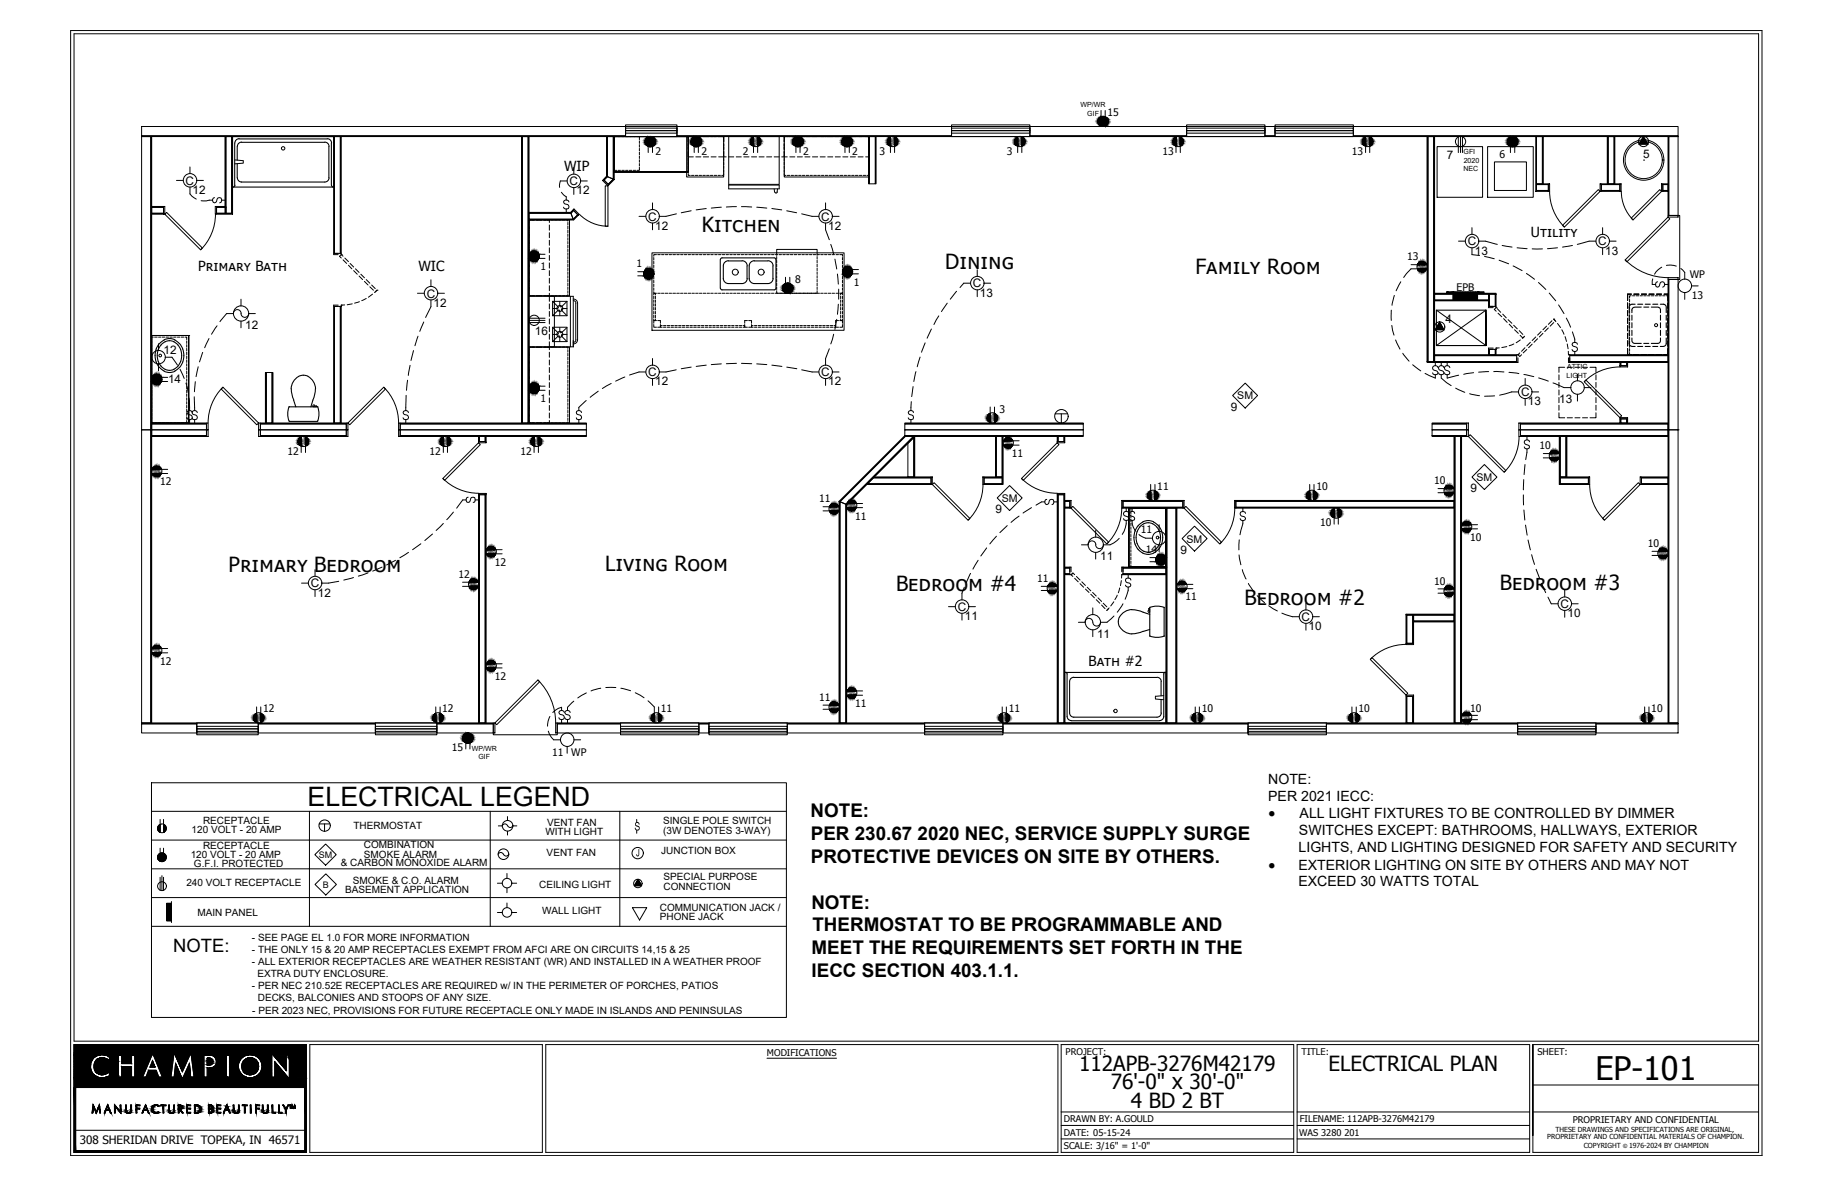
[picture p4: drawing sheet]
<svg xmlns="http://www.w3.org/2000/svg" width="432mm" height="279mm" viewBox="0 0 432 279" stroke-linecap="round" stroke-linejoin="round" font-family="sans-serif">
<defs><g id="words">
<text font-size="7.6" x="375.8" y="254.5">EP-101</text>
<text font-size="6.3" x="72.5" y="189.9">ELECTRICAL LEGEND</text>
<g font-size="4.9">
<text x="165.4" y="54.7">Kitchen</text>
<text x="222.7" y="63.4">Dining</text>
<text x="281.6" y="64.5">Family Room</text>
<text x="53.8" y="134.7">Primary Bedroom</text>
<text x="142.6" y="134.6">Living Room</text>
<text x="211.1" y="139.3">Bedroom #4</text>
<text x="293.2" y="142.5">Bedroom #2</text>
<text x="353.3" y="139">Bedroom #3</text>
<text x="254.2" y="252.2">112APB-3276M42179</text>
<text x="261.7" y="256.6">76'-0&quot; x 30'-0&quot;</text>
<text x="313" y="252.2">ELECTRICAL PLAN</text>
<text x="266.4" y="260.9">4 BD 2 BT</text>
</g>
<g font-size="4.4">
<text x="191" y="192.5">NOTE:</text>
<text x="191" y="197.9">PER 230.67 2020 NEC, SERVICE SUPPLY SURGE</text>
<text x="191" y="203.2">PROTECTIVE DEVICES ON SITE BY OTHERS.</text>
<text x="191.1" y="214.1">NOTE:</text>
<text x="191.4" y="219.4">THERMOSTAT TO BE PROGRAMMABLE AND</text>
<text x="191.2" y="224.7">MEET THE REQUIREMENTS SET FORTH IN THE</text>
<text x="191.2" y="230.1">IECC SECTION 403.1.1.</text>
</g>
<text font-size="4.3" x="40.8" y="224.3">NOTE:</text>
<g font-size="3.5">
<text x="298.8" y="192.8">·</text>
<text x="298.8" y="204.9">·</text>
</g>
<g font-size="3.3">
<text x="132.9" y="40.2">WIP</text>
<text x="360.6" y="55.9">Utility</text>
<text x="46.7" y="63.9">Primary Bath</text>
<text x="98.6" y="63.9">WIC</text>
<text x="256.4" y="156.8">Bath #2</text>
<text x="298.7" y="184.8">NOTE:</text>
<text x="298.7" y="188.8">PER 2021 IECC:</text>
<text x="306" y="196.8">SWITCHES EXCEPT: BATHROOMS, HALLWAYS, EXTERIOR</text>
<text x="306.2" y="192.8">ALL LIGHT FIXTURES TO BE CONTROLLED BY DIMMER</text>
<text x="305.9" y="200.8">LIGHTS, AND LIGHTING DESIGNED FOR SAFETY AND SECURITY</text>
<text x="305.9" y="204.9">EXTERIOR LIGHTING ON SITE BY OTHERS AND MAY NOT</text>
<text x="305.9" y="208.8">EXCEED 30 WATTS TOTAL</text>
</g>
<text font-size="3.1" x="149.4" y="195.7">S</text>
<g font-size="2.8">
<text x="340.9" y="37.5">7</text>
<text x="387.1" y="37.3">5</text>
<text x="43.7" y="43.5">C</text>
<text x="45.4" y="45.7">12</text>
<text x="134.2" y="43.6">C</text>
<text x="135.8" y="45.8">12</text>
<text x="152.7" y="52">C</text>
<text x="193.5" y="52">C</text>
<text x="154.3" y="54.1">12</text>
<text x="195.1" y="54.1">12</text>
<text x="345.8" y="57.8">C</text>
<text x="347.4" y="60">13</text>
<text x="376.5" y="57.8">C</text>
<text x="378.2" y="60">13</text>
<text x="100.5" y="70.1">C</text>
<text x="229.2" y="67.7">C</text>
<text x="230.8" y="69.9">13</text>
<text x="57.8" y="77.4">12</text>
<text x="102.2" y="72.3">12</text>
<text x="340.5" y="76.1">4</text>
<text x="38.5" y="83.4">12</text>
<text x="126" y="78.9">16</text>
<text x="152.7" y="88.6">C</text>
<text x="193.5" y="88.6">C</text>
<text x="39.6" y="90.2">14</text>
<text x="154.3" y="90.8">12</text>
<text x="195.1" y="90.8">12</text>
<text x="358.3" y="93.3">C</text>
<text x="359.9" y="95.5">13</text>
<text x="367.3" y="94.9">13</text>
<text x="290" y="96.7">9</text>
<text x="346.4" y="115.9">9</text>
<text x="234.5" y="120.9">9</text>
<text x="259.2" y="131.9">11</text>
<text x="278.1" y="130.4">9</text>
<text x="73.2" y="138.3">C</text>
<text x="74.9" y="140.5">12</text>
<text x="225.6" y="143.9">C</text>
<text x="367.6" y="143.2">C</text>
<text x="227.3" y="146.1">11</text>
<text x="306.6" y="146.3">C</text>
<text x="308.3" y="148.5">10</text>
<text x="369.3" y="145.4">10</text>
<text x="258.4" y="150.2">11</text>
</g>
<text font-size="2.7" x="18.8" y="269.5">308 SHERIDAN DRIVE TOPEKA, IN 46571</text>
<text font-size="2.6" x="149.8" y="201.7">J</text>
<g font-size="2.5">
<text x="260.9" y="27.3">15</text>
<text x="154.4" y="36.4">2</text>
<text x="165.2" y="36.4">2</text>
<text x="175" y="36.4">2</text>
<text x="189.2" y="36.4">2</text>
<text x="200.7" y="36.4">2</text>
<text x="207.2" y="36.4">3</text>
<text x="237.2" y="36.4">3</text>
<text x="273.8" y="36.4">13</text>
<text x="318.5" y="36.4">13</text>
<text x="353.3" y="37.1">6</text>
<text x="127.3" y="63.7">1</text>
<text x="149.9" y="63">1</text>
<text x="331.5" y="61.3">13</text>
<text x="398.1" y="65.5">WP</text>
<text x="187.3" y="66.6">8</text>
<text x="201.2" y="67.3">1</text>
<text x="343.1" y="68.6">EPB</text>
<text x="398.5" y="70.4">13</text>
<text x="127.3" y="94.7">1</text>
<text x="291.5" y="94.1">SM</text>
<text x="235.5" y="97.2">3</text>
<text x="67.7" y="107.1">12</text>
<text x="101.2" y="107.1">12</text>
<text x="122.6" y="107.1">12</text>
<text x="238.3" y="107.6">11</text>
<text x="362.6" y="105.9">10</text>
<text x="347.8" y="113.3">SM</text>
<text x="37.8" y="114.3">12</text>
<text x="193" y="118.4">11</text>
<text x="236" y="118.2">SM</text>
<text x="272.6" y="115.4">11</text>
<text x="310.1" y="115.4">10</text>
<text x="337.8" y="114.1">10</text>
<text x="201.5" y="122.4">11</text>
<text x="268.7" y="125.5">11</text>
<text x="311" y="124">10</text>
<text x="269.9" y="130.3">14</text>
<text x="279.5" y="127.8">SM</text>
<text x="346.3" y="127.4">10</text>
<text x="388.2" y="128.9">10</text>
<text x="108" y="136.1">12</text>
<text x="116.5" y="133.3">12</text>
<text x="244.3" y="137.1">11</text>
<text x="337.8" y="137.8">10</text>
<text x="279.3" y="141.4">11</text>
<text x="37.8" y="156.5">12</text>
<text x="116.5" y="160.1">12</text>
<text x="62" y="167.9">12</text>
<text x="104.2" y="167.9">12</text>
<text x="155.7" y="167.9">11</text>
<text x="193" y="165.1">11</text>
<text x="201.5" y="166.5">11</text>
<text x="237.6" y="167.8">11</text>
<text x="283.1" y="167.9">10</text>
<text x="320" y="167.9">10</text>
<text x="346.3" y="167.8">10</text>
<text x="389" y="167.9">10</text>
<text x="106.5" y="177">15</text>
<text x="130.1" y="178.1">11</text>
<text x="134.6" y="178.1">WP</text>
</g>
<g font-size="2.4">
<text x="45.1" y="196.3">120 VOLT - 20 AMP</text>
<text x="47.8" y="194.2">RECEPTACLE</text>
<text x="83.3" y="195.3">THERMOSTAT</text>
<text x="128.5" y="196.7">WITH LIGHT</text>
<text x="128.9" y="194.6">VENT FAN</text>
<text x="156.2" y="194.2">SINGLE POLE SWITCH</text>
<text x="156.2" y="196.5">(3W DENOTES 3-WAY)</text>
<text x="44.9" y="202">120 VOLT - 20 AMP</text>
<text x="47.8" y="199.9">RECEPTACLE</text>
<text x="85.7" y="199.7">COMBINATION</text>
<text x="85.7" y="202">SMOKE ALARM</text>
<text x="128.8" y="201.5">VENT FAN</text>
<text x="155.8" y="201.2">JUNCTION BOX</text>
<text x="43.9" y="208.7">240 VOLT RECEPTACLE</text>
<text x="45.7" y="204.2">G.F.I. PROTECTED</text>
<text x="80.3" y="204.1">&amp; CARBON MONOXIDE ALARM</text>
<text x="83.1" y="208.2">SMOKE &amp; C.O. ALARM</text>
<text x="127" y="209.2">CEILING LIGHT</text>
<text x="156.3" y="207.3">SPECIAL PURPOSE</text>
<text x="156.3" y="209.7">CONNECTION</text>
<text x="46.5" y="215.7">MAIN PANEL</text>
<text x="81.3" y="210.3">BASEMENT APPLICATION</text>
<text x="127.7" y="215.4">WALL LIGHT</text>
<text x="155.4" y="214.5">COMMUNICATION JACK /</text>
<text x="59.4" y="221.7">- SEE PAGE EL 1.0 FOR MORE INFORMATION</text>
<text x="155.4" y="216.8">PHONE JACK</text>
<text x="59.4" y="224.5">- THE ONLY 15 &amp; 20 AMP RECEPTACLES EXEMPT FROM AFCI ARE ON CIRCUITS 14,15 &amp; 25</text>
<text x="59.4" y="227.4">- ALL EXTERIOR RECEPTACLES ARE WEATHER RESISTANT (WR) AND INSTALLED IN A WEATHER PROOF</text>
<text x="59.4" y="233">- PER NEC 210.52E RECEPTACLES ARE REQUIRED w/ IN THE PERIMETER OF PORCHES, PATIOS</text>
<text x="60.7" y="230.2">EXTRA DUTY ENCLOSURE.</text>
<text x="59.4" y="238.8">- PER 2023 NEC, PROVISIONS FOR FUTURE RECEPTACLE ONLY MADE IN ISLANDS AND PENINSULAS</text>
<text x="60.7" y="235.9">DECKS, BALCONIES AND STOOPS OF ANY SIZE.</text>
</g>
<g font-size="2.2">
<text x="180.7" y="248.8">MODIFICATIONS</text>
<text x="251" y="248.5">PROJECT:</text>
<text x="306.6" y="248.5">TITLE:</text>
<text x="362.2" y="248.5">SHEET:</text>
<text x="250.6" y="264.3">DRAWN BY: A.GOULD</text>
<text x="250.6" y="267.5">DATE: 05-15-24</text>
<text x="306.1" y="267.5">WAS 3280 201</text>
<text x="306.2" y="264.3">FILENAME: 112APB-3276M42179</text>
<text x="370.5" y="264.5">PROPRIETARY AND CONFIDENTIAL</text>
<text x="250.6" y="270.7">SCALE: 3/16&quot; = 1'-0&quot;</text>
</g>
<g font-size="2.1">
<text x="75.1" y="202.1">SM</text>
<text x="76" y="209.1">B</text>
</g>
<g font-size="1.7">
<text x="254.6" y="25.3">WP/WR</text>
<text x="256.1" y="27.3">GIF</text>
<text x="344.7" y="40.4">NEC</text>
<text x="344.8" y="36.4">GFI</text>
<text x="344.8" y="38.4">2020</text>
<text x="369" y="89">LIGHT</text>
<text x="369.1" y="87">ATTIC</text>
<text x="111.1" y="176.8">WP/WR</text>
<text x="112.7" y="178.8">GIF</text>
</g>
<g font-size="1.6">
<text x="364.5" y="268.4">PROPRIETARY AND CONFIDENTIAL MATERIALS OF CHAMPION.</text>
<text x="366.4" y="266.6">THESE DRAWINGS AND SPECIFICATIONS ARE ORIGINAL,</text>
<text x="373.1" y="270.6">COPYRIGHT</text>
<text x="383.8" y="270.6">1976-2024 BY CHAMPION</text>
</g>
<text font-size="1.4" x="382.4" y="270.6">©</text>
</g></defs>
<g fill="none" stroke="#000" stroke-width=".24">
<path d="M16.6 7.2h398.5v265h-398.5zM17.4 8h396.9v237.3h-396.9zM33.4 29.8h114v2.2h-114zM33.4 32h114v.2h-114zM33.4 32.2h2.1v69.1h-2.1zM35.5 32.2h.2v69.1h-.2zM44.7 39.3v1.6M53 32.2h.2v18h-.2zM53.2 32.2h1.4v18h-1.4zM54.6 32.2h.2v18h-.2zM55.3 37.7l1.9 .1M57.3 37.8v.6l-2 .2"/>
<path d="M78.6 32.2h.2v27.5h-.2zM78.8 32.2h1.4v27.5h-1.4zM80.2 32.2h.2v27.5h-.2zM122.9 32.2h.2v67.5h-.2zM123.1 32.2h1.3v67.5h-1.3zM124.4 32.2h.2v67.5h-.2zM135.2 39.5v1.5M142.9 32.2h.2v9.4l-.2-.1zM143.1 32.2h1.4v10l-1.4-.6zM144.5 32.2h.2v10.1l-.2-.1zM144.7 32.2v8.3v-8.3h17.4v8.3h-17.4v-8.3h17.4v8.3v-8.3zM144.7 39.4v.7h.6"/>
<path d="M144.7 33.2v.6M144.7 34.1v.6M144.7 35v.6M144.7 35.9v.5M144.7 36.7v.6M144.7 37.6v.6M144.7 38.5v.6M145.3 32.2h-.6v.7M145.6 32.2h.6M146.5 32.2h.6M147.4 29.8h12.1v2.4h-12.1zM147.4 30.2h12.1v.6h-12.1z"/>
<path d="M147.4 30.8h12.1v.6h-12.1zM147.4 29.8v-.4h12.1v.4M147.4 32.2h12.1M150.6 39.4v.7h-.6M150.6 32.2v.7M150.6 33.2v.6M150.6 34.1v.6M150.6 35v.6M150.6 35.9v.5M150.6 36.7v.6M150.6 37.6v.6M150.6 38.5v.6"/>
<path d="M152.7 32.3v3.6M153.7 32.3v3.6M159.5 29.8h64.7v2.2h-64.7zM159.5 32h64.7v.2h-64.7zM162.1 35.8v1.2h1.2M162.1 32.9v.6M162.1 33.8v1.5M162.1 35.6v.6M162.1 36.4v.6M162.1 37.3v.6M162.1 38.2v.6M162.1 39.1v.6"/>
<path d="M162.6 32.2h-.5v.4M162.9 32.2h.6M163.3 32.2h-1.2v1.2M163.5 32.3v3.6M163.8 32.2h1.5M163.9 37h1.2M164.5 32.3v3.6M165.6 32.2h1.4M165.7 37h1.2M167.3 32.2h1.5M167.5 37h1.2M169.1 32.2h1.4v.4"/>
<path d="M170 32.2h.5v9.5h-8.7v-9.5h8.7v1.2M170.5 35.8v1.2h-1.2M170.5 32.9v.6M170.5 33.8v1.5M170.5 35.6v.6M170.5 36.4v.6M170.5 37.3v.6M170.5 38.2v.6M170.5 39.1v.6M170.5 37h.6M171.7 32.2h11.9v11.2h-11.9zM171.7 37h1.1"/>
<path d="M173.4 37h1.2M175.2 37h1.2M177 37h1.2M177.5 32.3v3.6M178.5 32.3v3.6M178.8 37h1.2M180.6 37h1.2M182.4 37h1.2M184.1 37h.6M184.7 35.8v1.2h.8M184.7 32.9v.6M184.7 33.8v1.5"/>
<path d="M184.7 35.6v.6M184.7 36.4v.6M184.7 37.3v.6M184.7 38.2v.6M184.7 39.1v.6M185.2 32.2h-.5v.4M186.1 37h1.1M187.5 32.3v3.6M187.8 37h1.2M188.5 32.3v3.6M189.6 37h1.2M191.4 37h1.2"/>
<path d="M193.2 37h1.2M195 37h1.2M196.8 37h1.2M198.5 37h1.2M199.1 32.3v3.6M200.1 32.3v3.6M200.3 37h1.2M202.1 37h1.2M204.2 32.2h.4v1.2M204.6 32.2h.2v11.1h-.2zM204.6 35.8v1.2h-.7M204.6 32.6v-.4h-19.9v9.5h19.9v-9.5h-19.9v1.2"/>
<path d="M204.6 32.9v.6M204.6 33.8v1.5M204.6 35.6v.6M204.6 36.4v.6M204.6 37.3v.6M204.6 38.2v.6M204.6 39.1v.6M204.8 32.2h1.4v11.1h-1.4zM206.2 32.2h.2v11.1h-.2zM209.8 32.3v3.6M210.7 32.3v3.6M224.2 29.8h18.4v2.4h-18.4z"/>
<path d="M224.2 30.2h18.4v.6h-18.4zM224.2 30.8h18.4v.6h-18.4zM224.2 29.8v-.4h18.4v.4M224.2 32.2h18.4M239.7 32.3v3.6M240.7 32.3v3.6M242.6 29.8h36.9v2.2h-36.9zM242.6 32h36.9v.2h-36.9zM259.4 26v3.7M260.3 26v3.7M277 32.3v3.6M278 32.3v3.6"/>
<path d="M279.5 29.8h18.5v2.4h-18.5zM279.5 30.2h18.5v.6h-18.5zM279.5 30.8h18.5v.6h-18.5zM279.5 29.8v-.4h18.5v.4M279.5 32.2h18.5M298 29.8h2.4v2.2h-2.4zM298 32h2.4v.2h-2.4zM300.4 29.8h18.4v2.4h-18.4zM300.4 30.2h18.4v.6h-18.4zM300.4 30.8h18.4v.6h-18.4zM300.4 29.8v-.4h18.4v.4M300.4 32.2h18.4"/>
<path d="M318.8 29.8h76.5v2.2h-76.5zM318.8 32h76.5v.2h-76.5zM321.7 32.3v3.6M322.7 32.3v3.6M336.2 32.2h.2v53h-.2zM336.4 32.2h1.3v53h-1.3zM337.7 32.2h.2v53h-.2zM338.5 34.5h10.7v12h-10.7zM343.5 32.3v3.6M344 32.2v3.7M344.5 32.3v3.6M350.4 34.5h10.8v12h-10.8z"/>
<path d="M352 38.1h7.6v6.8h-7.6zM355.8 32.3v3.6M356.8 32.3v3.6M361.8 32.2h.1v12.9h-.1zM361.9 32.2h1.4v11.1h-1.4zM363.3 32.2h.3v11.1h-.3zM378.6 32.2h.2v11.1h-.2zM378.8 32.2h1.4v11.1h-1.4zM380.2 32.2h.2v11.1h-.2zM387.1 32.2l1.1 1.8h-2.1zM392.9 32.2h.2v18.6h-.2zM393.1 32.2h2.2v18.6h-2.2z"/>
<path d="M35.7 48.9h2.8v1.3h-2.8zM35.7 48.6h2.8v.3h-2.8zM35.7 50.2h2.8v.3h-2.8zM38.5 48.6h.3v1.9h-.3zM38.8 50.5l.4-.5 8.5 8.4-.5 .4zM41.6 42.5h1.5M44.7 44.1v1.6l.5 .5 1 .7M46.3 42.5h1.6M50.1 47.2l-2.7 .1M50.5 46.6l-.3 .1a.69 .69 0 0 0 .3 1.1l.5-.3 .1-.6a.67 .67 0 0 1 1-.2 .72 .72 0 0 1-.4 1.1M50.7 48.6h.3v1.9h-.3zM50.8 50.4a11.9 11.9 0 0 1-3.5 8.5"/>
<path d="M51 48.9h2.2v1.3h-2.2zM51 48.6h2.2v.3h-2.2zM51 50.2h3.8v.3h-3.8zM52.2 47.2h.8M79.7 59.7h-1.1v.3h1.1M80.4 60h.1M80.4 60l-.4 .4 .4 .4M80.4 59.7v.3M80.4 60l.4 .4M124.6 50.2h9.9l.5 1.4h-10.4zM124.6 51.6h10.4l.1 .2h-10.5zM124.6 50h9.8l.1 .2h-9.9z"/>
<path d="M124.6 51.8h9.6v17.9h-9.6zM124.8 59.9h3.6M125 51.8h-.4v.3M125.3 51.8h.6M125.8 51.8h-1.2v17.9h1.2M126.2 51.8h1.5M128 51.8h1.5M129.4 51.8v.6M129.4 53v1.2M129.4 54.8v1.2M129.4 56.6v1.2M129.4 58.4v1.2"/>
<path d="M129.8 51.8h.6M130.7 51.8h.6M131.6 51.8h.6M132.2 45.3l1.2 1.1v.7M132.5 51.8h.6M133.3 51.8h.5v.3M133.4 49.2v.8M133.6 42.6h-1.6l-.2 1.6M133.8 52.4v.6M133.8 53.3v.6M133.8 54.2v.6M133.8 55.1v.6"/>
<path d="M133.8 56v.6M133.8 56.9v.6M133.8 57.8v.6M133.8 58.7v.6M133.8 59.6v.6M134 47.6a.66 .66 0 0 0-.6-.5 .66 .66 0 0 0-.6 .5l.3 .4 .6 .2a.61 .61 0 0 1 .2 .9 .74 .74 0 0 1-1.1-.3M134.4 50l.6-.6 .1 .2-.6 .6zM135 49.4l.2-.2 1.2 1.3-.2 .2zM135 51.6l1.1-1 .1 .1-1.1 1.1zM135.1 49.6l1 1-1.1 1-.5-1.4zM135.2 44.2v1.6M136.5 50.5a9.5 9.5 0 0 0 6.7 2.8"/>
<path d="M136.7 42.6h1.6M141.9 42.5l.3-.2 1.2 1.3-.2 .2zM142.6 43.8h.6v9.5h-.6zM142.9 41.5l.2 .1-.8 .8-.1-.1zM143.1 41.6l1.4 .6-1.2 1.2-1-1zM143.3 43.4l1.2-1.2 .2 .1-1.3 1.3zM145.6 40.1h.6M146.5 40.1h.6M147.4 40.1h.6M148.3 40.1h.5M149.1 40.1h.6M150.5 51h1.6"/>
<path d="M153.6 59.6h45.2v18.2h-45.2zM153.7 47.8v1.6M153.7 52.6v1.5M154.6 60h-.6v.4M154.9 60h.6M155.8 60h.6M156.7 60h.6M157.6 60h.6M158.5 60h.6M159.3 50.4l-2.4 .6h-1.6M159.4 60h.6M160.3 60h.6"/>
<path d="M161.2 60h.6M162.1 60h.6M162.1 40.5h-17.4h17.4M162.1 40.9v.4h.5M162.1 40v.6M162.8 49.7l-2.3 .4M162.9 41.3h.6M163 60h.6M163.8 41.3h.6M163.9 60h.6M164.7 41.3h.6M164.8 60h.6"/>
<path d="M165.6 41.3h.6M165.7 60h.5M166.4 49.1l-2.4 .3M166.5 41.3h.5M166.5 60h.6M167.3 41.3h.6M167.4 60h.6M168.2 41.3h.6M168.4 60h.6M169.1 41.3h.6M169.2 60h.6M169.9 48.8l-2.3 .2"/>
<path d="M170.1 60h.6M170.5 40.9v.4h-.5M170.5 40v.6M171 60h.6M171.7 43.6h11.9v.9h-11.9zM171.9 60h.6M172.8 60h.6M173.5 48.7l-2.4 .1M173.7 60h.6M174.6 60h.6M174.7 48.7l2.4 .1M175.5 60h.6"/>
<path d="M176.4 60h.6M177.2 60h.7M178.2 60h.6M178.3 48.8l2.3 .2M179.1 60h.6M180 60h.6M180.8 60h.6M181.7 60h.6M181.8 49.1l2.3 .3M182.4 44.5l.1 .7M182.5 45.2l.3 .3 .3-.3M182.6 60h.6"/>
<path d="M183.2 44.5l-.2 .7M183.5 60h.6M184.4 60h.6M184.7 40.9v.4h.5M184.7 40v.6M185.3 60h.6M185.3 49.7l2.4 .4M185.5 41.3h.6M186.2 60h.6M186.4 41.3h.5M187.1 60h.6M187.2 41.3h.6"/>
<path d="M188 60h.6M188.1 41.3h.6M188.8 50.4l2.5 .6h1.6M188.9 60h.6M189 41.3h.6M189.8 60h.6M189.9 41.3h.6M190.7 60h.6M190.8 41.3h.6M191.6 60h.6M191.7 41.3h.6M192.4 60h.6"/>
<path d="M192.6 41.3h.6M193.3 60h.6M193.5 41.3h.6M194.2 60h.6M194.4 41.3h.6M194.5 52.6v1.5l.9 2.4M194.5 47.8v1.6M195.1 60h.6M195.3 41.3h.6M195.7 57.6l.7 2.3M196 60h.6M196 51h1.7"/>
<path d="M196.2 41.3h.6M196.9 60h.6M197.1 41.3h.6M197.8 60h.7v.4M198 41.3h.5M198.8 41.3h.6M199.7 41.3h.6M200.6 41.3h.6M201.5 41.3h.6M202.4 41.3h.6M203.3 41.3h.6M204.6 40.9v.4h-.4"/>
<path d="M204.6 40v.6M343.6 56.8h1.6M346.8 53.6v1.6M346.8 58.4v1.6l1.7 .2M348.4 56.8h1.5l2.8 .8M353.9 57.8l2.3 .4M357.4 58.4l2.3 .2M360.9 58.6h2.4M361.9 43.5h2.8v1.4h-2.8zM361.9 43.3h2.8v.2h-2.8zM361.9 44.9h2.8v.2h-2.8zM364.7 43.3h.3v1.8h-.3z"/>
<path d="M365 45.1a11.9 11.9 0 0 0 3.5 8.4M366.9 58.4l-2.4 .2M368.1 53.1l8.4-8.4 .4 .4-8.4 8.4zM370.4 57.8l-2.3 .4M375.9 56.8h-1.5l-2.8 .8M376.9 43.3h.3v1.8h-.3zM377.2 43.5h4.4v1.4h-4.4zM377.2 43.3h4.4v.2h-4.4zM377.2 44.9h4.4v.2h-4.4zM377.5 53.6v1.6M377.5 58.4v1.6M379.1 56.8h1.6"/>
<path d="M381.6 43.3h.3v1.8h-.3zM381.9 45.1a9.6 9.6 0 0 0 2.8 6.7M384.3 51.4l6.7-6.7 .4 .4-6.7 6.7zM391.4 43.3h.3v1.8h-.3zM391.7 43.5h1.2v1.4h-1.2zM391.7 43.3h1.2v.2h-1.2zM391.7 44.9h1.2v.2h-1.2zM392.9 50.8h2.4v.3h-2.4zM392.9 51.1l.5 .5-10.2 10.1-.4-.4zM395.3 50.8h.4v15h-.4M35.7 79h8.7v20.7h-8.7v-20.7h8.7v20.7v-20.7zM35.7 79v20.7h8.7h-8.7z"/>
<path d="M36.1 79.4h-.4v.6M36.4 79.4h.6M37.3 79.4h.6M38.2 79.4h.6M39.1 79.4h.6M40 79.4h.6M40.9 79.4h.6M41.8 79.4h.6M42.7 79.4h.6M43.6 79.4h.4v.6M44.4 79h.1M49.2 79.8l-1 2.1"/>
<path d="M51.1 76.8l-1.3 1.9M56.8 73.9a.91 .91 0 0 0 .9 .9 .91 .91 0 0 0 .9-.9M56.8 70.5v1.6M56.8 75.6v1.6M56.8 73.9a.91 .91 0 0 0-.9-1 .91 .91 0 0 0-.9 1h-1.6l-1.6 1.9M58.5 73.9h1.7M78.6 72.2h.2v27.5h-.2zM78.8 72.2h1.4v27.5h-1.4zM79.7 71.9h-1.1v.3h1.1M80.2 72.2h.2v27.5h-.2zM80.4 71.9h.1M80.4 71.9v.3"/>
<path d="M80.8 61.2l.9 .9M81.2 71.8l-.8 .1M81.2 60.8l.9 .8M82.1 62.5l.8 .8M82.5 62.1l.8 .8M83 71.6l-1.2 .2M83.3 63.8l.9 .8M83.7 63.3l.9 .9M84.6 65l.8 .9M84.7 71.1l-1.2 .3M85 64.6l.9 .8M85.9 66.3l.8 .8"/>
<path d="M86.3 70.3l-1.1 .5M86.3 65.9l.8 .8M87.1 67.6l.9 .8M87.5 67.1l.9 .9M87.8 69.3l-1 .7M88.8 68.4h.1M88.8 68.4l-.6 .5M88.8 68.4l-.4 .4M98.3 69.1h1.6M98.5 79.2l-.8 2.2M99.8 75.9l-.9 2.2M101.5 70.7v1.6l-1.2 2.5"/>
<path d="M101.5 65.9v1.6M103.1 69.1h1.6M124.6 69.4v.3h.4M124.6 69.8h10.4v11.9h-10.4zM124.6 75.5h3.8M124.8 60.9h3.6M124.8 76h3.6M124.8 75h3.6M125.3 69.7h.6M126.2 69.7h1.5M128 69.7h.6M128.9 69.7h.6"/>
<path d="M129.4 69.1v.6h-1.2M129.4 69.8h1.2v11.9h-1.2M129.4 60.2v1.1M129.4 61.9v1.3M129.4 63.8v1.1M129.4 65.5v1.2M129.4 67.3v1.2M129.4 69.7v1.3M129.4 71.6v1.2M129.4 73.4v1.1M129.4 75.1v1.2M129.4 76.9v1.2"/>
<path d="M129.4 78.7v1.2M129.8 69.7h.6M130.2 71l1.3 1.4-.2 .2-1.1 .1M130.2 78.8h1.1l.2-.3-1.3-1.3v3.3M130.2 77.1h3.4M130.2 71v3.4M130.2 71h3.4M130.7 69.7h.6M131.6 69.7h.6M131.9 74.4v-1.1l-.3-.3-1.4 1.4h3.4M131.9 79.4l-.2-.3-.2 .1-1.3 1.3M131.9 71v1.1"/>
<path d="M131.9 77.2v1M131.9 79.4v1.1M131.9 72.1l.2 .2 .2-.1M131.9 78.2l.2 .2 .2-.1M132.3 78.4l1.3-1.2v3.3M132.3 73.1l1.3 1.3M132.3 79.2l1.3 1.3M132.5 69.7h.6M132.5 72.7h1.1M132.5 78.8h1.1M132.5 72.7l-.2 .1v.3M132.5 78.8l-.2 .1v.3"/>
<path d="M133.6 71v3.4M133.6 71l-1.3 1.3M133.8 60.5v.5M133.8 61.3v.6M133.8 62.2v.7M133.8 63.2v.6M133.8 64.1v.5M133.8 64.9v.6M133.8 65.8v.6M133.8 66.7v.6M133.8 67.6v.6M133.8 68.5v.6"/>
<path d="M133.8 69.4v.3h-.5M134.4 69.8v11.9M135.1 70.4a.99 .99 0 0 1 1 1v8.7a1 1 0 0 1-1 .9M135.1 70.8a.61 .61 0 0 1 .6 .6M135.6 71.5v8.6M150.2 64h3.7M150.2 65h3.7M154 68.7v.4h.6M154 76.5v.6h.6M154 75.1v.4h.4v-.4M154 69.5v-.4h.4v.4M154 60.7v.6"/>
<path d="M154 61.6v.5M154 62.4v.6M154 63.3v.6M154 64.2v.6M154 65.1v.6M154 66v.6M154 66.9v.6M154 67.8v.6M154 69.8v.6M154 70.7v.5M154 71.5v.6M154 72.4v.6"/>
<path d="M154 73.4v.6M154 74.3v.5M154.4 69.8v.6M154.4 70.7v.5M154.4 71.5v.6M154.4 72.4v.6M154.4 73.4v.6M154.4 74.3v.5M154.6 75.5h-.6v.7M154.9 69.1h.6M154.9 75.5h.7v.7M155.6 76.5v.6h-.7"/>
<path d="M155.8 69.1h.6M156 76.7h-.4v.4h.4M156.3 77.1h.6M156.3 76.7h.6M156.7 69.1h.6M157.2 77.1h.6M157.2 76.7h.6M157.6 69.1h.6M158.1 77.1h.6M158.1 76.7h.6M158.5 69.1h.6M159 77.1h.6"/>
<path d="M159 76.7h.6M159.4 69.1h.6M159.9 77.1h.5M159.9 76.7h.5M160.3 69.1h.6M160.7 77.1h.6M160.7 76.7h.6M161.2 69.1h.6M161.6 77.1h.6M161.6 76.7h.6M162.1 69.1h.6M162.5 77.1h.6"/>
<path d="M162.5 76.7h.6M163 69.1h.6M163.4 77.1h.6M163.4 76.7h.6M163.9 69.1h.6M164.3 77.1h.6M164.3 76.7h.6M164.8 69.1h.6M165.2 77.1h.6M165.2 76.7h.6M165.7 69.1h.5M166.1 77.1h.6"/>
<path d="M166.1 76.7h.6M166.5 69.1h.6M167 77.1h.6M167 76.7h.6M167.4 69.1h.6M167.9 77.1h.6M167.9 76.7h.6M168.4 69.1h.6M168.8 77.1h.6M168.8 76.7h.6M169.2 69.1h.6M169.7 77.1h.6"/>
<path d="M169.7 76.7h.6M170.1 69.1h.6M170.6 77.1h.6M170.6 76.7h.6M171 69.1h.6M171.4 77.1h.6M171.4 76.7h.6M171.9 69.1h.6M172.3 77.1h.6M172.3 76.7h.6M172.8 69.1h.6M173.3 77.1h.6"/>
<path d="M173.3 76.7h.6M173.7 69.1h.6M174.2 77.1h.6M174.2 76.7h.6M174.6 69.1h.6M175 76.7h.4v.4h-.4M175.4 76.5v.6h.7M175.5 69.1h.6M176.1 75.5h-.7v.7M176.4 75.5h.6v.7M176.4 69.1h.6M177 76.5v.6h-.6"/>
<path d="M177.2 69.1h.7M177.4 76.7h-.4v.4h.4M177.7 77.1h.6M177.7 76.7h.6M178.2 69.1h.6M178.6 77.1h.6M178.6 76.7h.6M179.1 69.1h.6M179.5 77.1h.6M179.5 76.7h.6M180 69.1h.6M180.4 77.1h.6"/>
<path d="M180.4 76.7h.6M180.8 69.1h.6M181.3 77.1h.6M181.3 76.7h.6M181.7 69.1h.6M182.2 77.1h.6M182.2 76.7h.6M182.6 69.1h.6M183 68.5v.6h.6M183 60.2v-1.4h9.5v1.4M183 60.5v.5M183 61.3v.6"/>
<path d="M183 62.2v.7M183 63.2v.6M183 64.1v.5M183 64.9v.6M183 65.8v.6M183 66.7v.6M183 67.6v.6M183.1 77.1h.6M183.1 76.7h.6M183.5 69.1h8.7M184 77.1h.6M184 76.7h.6"/>
<path d="M184.9 77.1h.6M184.9 76.7h.6M185 65.3v3.7M185.8 77.1h.6M185.8 76.7h.6M186.1 65.3v3.7M186.6 77.1h.6M186.6 76.7h.6M187.5 77.1h.6M187.5 76.7h.6M188.4 77.1h.6M188.4 76.7h.6"/>
<path d="M189.3 77.1h.6M189.3 76.7h.6M190.2 77.1h.6M190.2 76.7h.6M191.1 77.1h.6M191.1 76.7h.6M192 77.1h.6M192 76.7h.6M192.4 69.1h.6M192.5 68.5v.6h-.6M192.5 60.5v.5M192.5 61.3v.6"/>
<path d="M192.5 62.2v.7M192.5 63.2v.6M192.5 64.1v.5M192.5 64.9v.6M192.5 65.8v.6M192.5 66.7v.6M192.5 67.6v.6M192.9 77.1h.6M192.9 76.7h.6M193.3 69.1h.6M193.8 77.1h.6M193.8 76.7h.6"/>
<path d="M194.2 69.1h.6M194.7 77.1h.6M194.7 76.7h.6M195.1 69.1h.6M195.6 77.1h.6M195.6 76.7h.6M196 69.1h.6M196.4 78.7l-.7 2.3M196.5 76.7h.3v.4h-.3M196.7 61l.4 2.4M196.8 76.5v.6h.7M196.9 69.1h.6"/>
<path d="M197.1 75.2l-.4 2.4M197.3 64.6l.2 2.3M197.5 71.7l-.2 2.3M197.5 75.5h-.7v.7M197.6 68.1v2.4M197.8 75.5h.7v.7M198 75.1v.4h.5v-.4M198 69.5v-.4h.5v.4M198 69.8v.6M198 70.7v.5M198 71.5v.6M198 72.4v.6"/>
<path d="M198 73.4v.6M198 74.3v.5M198.5 68.7v.4h-.7M198.5 76.5v.6h-.7M198.5 60.7v.6M198.5 61.6v.5M198.5 62.4v.6M198.5 63.3v.6M198.5 64.2v.6M198.5 65.1v.6M198.5 66v.6M198.5 66.9v.6"/>
<path d="M198.5 67.8v.6M198.5 69.8v.6M198.5 70.7v.5M198.5 71.5v.6M198.5 72.4v.6M198.5 73.4v.6M198.5 74.3v.5M198.5 64.5h3.7M198.5 63.5h3.7M219.4 77.5l-1 2.2M221.1 74.4l-1.1 2.1M223.1 71.4l-1.3 2"/>
<path d="M225.3 68.6l-1.4 1.9M228.6 66.7h-1.6l-.9 1M230.2 63.5v1.6M230.2 68.3v1.6M231.8 66.7h1.6M327.7 73.1v2.4M327.9 76.7l.5 2.3M328.5 69.6l-.6 2.3M330 66.4l-1.1 2.1M332.4 62.4h3.6M336 63.3h-3.6l-1.7 2.1M337.9 69.3h12.7v1.4h-12.7z"/>
<path d="M337.9 70.7h12.7v.2h-12.7zM337.9 69.1h14.5v.2h-14.5zM338.4 73.1l11.7 8.3M339.1 75.9l1 1.8h-2zM342.3 68.8h5.8v1.9h-5.8zM342.3 68.8h-1.5v.3M342.8 68.8v1.9M343.4 68.8v1.9M344 68.8v1.9M344.6 68.8v1.9M345.2 68.8v1.9M345.8 68.8v1.9"/>
<path d="M346.4 68.8v1.9M347 68.8v1.9M347.6 68.8v1.9M348.1 68.8h1.4v.3M349.7 60.4l2.3 .6M350.1 73.1l-11.7 8.3M350.6 69.3h.3v2.9h-.3zM350.9 69.3h1.4v2.9h-1.4zM351.7 72.2h-1.1v.3h1.1M352.3 69.3h.1v2.9h-.1zM352.4 72.5h.1M352.4 72.5l-.4 .4 .5 .4"/>
<path d="M352.4 72.2v.3M352.7 72.7l.8 .9M352.9 73.8l.9 .8M353.1 61.3l2.3 .8M354 74l.8 .9M354.2 75.1l.8 .8M355.3 75.3l.9 .9M355.5 76.4l.9 .9M356.4 62.7l2.2 1.1M356.6 76.6l.8 .9M356.8 77.7l.9 .8M357.9 77.9l.8 .9"/>
<path d="M358.1 79l.6 .6 .3-.2M359.2 79.2l-.6 .5M359.6 64.4l1.9 1.4M361.8 79.4l-.9 .8M362.2 79.8l-.8 .8M362.4 66.5l1.8 1.7M363.1 78.1l-.9 .9M363.5 78.5l-.9 .9M364.3 76.8l-.8 .9M364.7 77.3l-.8 .8M365 69l1.5 1.9M365.6 75.6l-.9 .8"/>
<path d="M366 75.2h.1M366 75.2l.5 .6M366 76l-.8 .8M366 75.2l.4 .4M366.9 76.2l.7 1M367.2 71.8l1.2 2.1M367.9 77.7l.5 1M368.7 79.3l.3 1.1M369 74.9l1 2.2M370.4 78.2l.6 1.7v.8M382.9 61.2a14.3 14.3 0 0 0 10.1 4.2M383.4 69.3v1.5v-1.5h.9z"/>
<path d="M383.4 71.4v1.2M383.4 73.2v1.2M383.4 75v1.2M383.4 76.8v1.1M383.4 78.5v1.2M383.9 70.5v.6M383.9 71.4v.6M383.9 72.3v.6M383.9 73.2v.6M383.9 74.1v.6M383.9 75v.6M383.9 75.9v.6"/>
<path d="M383.9 76.8v.6M383.9 77.7v.6M383.9 78.6v.6M383.9 79.5v.6M384.3 69.7h-.4v.5M384.6 69.7h.5M384.9 69.3h1.2M385.4 69.7h.6M386.3 69.7h.6M386.7 69.3h1.2M387.2 69.7h.6M388.1 69.7h.6"/>
<path d="M388.5 69.3h1.1M389 69.7h.6M389.3 65.7l-.1 1.3h.8M389.9 69.7h.6M390.2 69.3h1.2M390.5 66.4a.66 .66 0 0 0-.5 .6 .66 .66 0 0 0 .5 .6 1.31 1.31 0 0 0 .7-1.1l.5-.1a.66 .66 0 0 1 .5 .6 .66 .66 0 0 1-.5 .6M390.8 69.7h.6M391.5 62.9l-.8 .6-.9 1.1M391.7 69.7h.6M392 69.3h.9v1.8M392.1 67h.8M392.6 69.7h.3v.5"/>
<path d="M392.6 62.5l.9-.1 1.4 .3M392.9 65.8h.2v35.5h-.2zM392.9 65.4h2.4v.4h-2.4zM392.9 71.4v1.5M392.9 73.2v1.5M392.9 75v1.5M392.9 76.8v1.5M392.9 78.5v1.6M393.1 65.8h2.2v35.5h-2.2zM395.9 63.2l1 1v1.6M396.9 69v1.5M398.5 67.4h1.5"/>
<path d="M35.7 99.9h12.9v1.4h-12.9zM35.7 99.7h12.9v.2h-12.9zM35.7 99.1v.6h.4M35.7 80.3v.6M35.7 81.2v.6M35.7 82.1v.6M35.7 83v.6M35.7 83.9v.6M35.7 84.8v.6M35.7 85.7v.6M35.7 86.6v.6M35.7 87.5v.6"/>
<path d="M35.7 88.3v.6M35.7 89.2v.6M35.7 90.1v.6M35.7 91v.6M35.7 91.9v.6M35.7 92.8v.6M35.7 93.7v.6M35.7 94.6v.6M35.7 95.5v.6M35.7 96.4v.6M35.7 97.3v.6M35.7 98.2v.6"/>
<path d="M35.9 89.9h3.6M35.9 88.9h3.6M37.3 81v1.6M37.3 85.8v1.6M38.9 84.2h1.6l1.3 1.8M42.4 87l1 2.2M43.8 90.3l.6 2.3M44 99.1v.6h-.4M44 80.3v.6M44 81.2v.6M44 82.1v.6M44 83v.6"/>
<path d="M44 83.9v.6M44 84.8v.6M44 85.7v.6M44 86.6v.6M44 87.5v.6M44 88.3v.6M44 89.2v.6M44 90.1v.6M44 91v.6M44 91.9v.6M44 92.8v.6M44 93.7v.6"/>
<path d="M44 94.6v.6M44 95.5v.6M44 96.4v.6M44 97.3v.6M44 98.2v.6M44.5 93.8l.2 2.9M44.7 98.8v.9M45.3 97.2a.63 .63 0 0 0-.6-.5 .63 .63 0 0 0-.6 .5l.3 .5 .6 .1a.61 .61 0 0 1 .2 .9 .69 .69 0 0 1-1.1-.3M45.8 93.5v3.2M45.8 98.8v.9M46 89.9l-.2 2.4M46.5 97.2a.63 .63 0 0 0-.6-.5 .63 .63 0 0 0-.6 .5l.3 .5 .5 .1a.61 .61 0 0 1 .3 .9 .69 .69 0 0 1-1.1-.3"/>
<path d="M46.7 86.4l-.5 2.3M47.8 83l-.8 2.3M48.6 99.7h.4v1.6h-.4zM52.1 91.7l.4-.5 8.4 8.5-.4 .4zM52.5 91.2a11.9 11.9 0 0 0-3.5 8.4M60.9 99.7h.4v1.6h-.4zM61.3 99.9h20.3v1.4h-20.3zM61.3 99.7h20.3v.2h-20.3zM62.5 87.8h.2v11.9h-.2zM62.7 87.8h1.4v11.9h-1.4zM64.1 87.8h.2v11.9h-.2zM73.7 95.6v.2h.9v-.2h-.5"/>
<path d="M74.2 95.6l-.3-.2-.2 .2M81.6 99.7h.4v1.6h-.4zM90.4 91.2l.4 .5-8.4 8.4-.4-.4zM90.4 91.2a11.9 11.9 0 0 1 3.5 8.4M93.9 99.7h.4v1.6h-.4zM94.3 99.9h43.8v1.4h-43.8zM94.3 99.7h43.8v.2h-43.8zM95.6 98.8v.9M95.7 93.1l-.1 3.6M96 89.6l-.2 2.3M96.2 97.2a.66 .66 0 0 0-.6-.5 .66 .66 0 0 0-.6 .5l.3 .5 .6 .1a.61 .61 0 0 1 .2 .9 .74 .74 0 0 1-1.1-.3M96.6 86.1l-.4 2.3"/>
<path d="M97.4 82.6l-.6 2.3M124.6 99.4v.3h.4M124.6 81.8h9.6v17.9h-9.6zM124.8 91.9h3.6M124.8 91h3.6M125 81.8h-.4v.3M125.3 99.7h.6M125.3 81.8h.6M125.8 81.8h-1.2v17.9h1.2M126.2 99.7h1.5M126.2 81.8h1.5M128 99.7h.6"/>
<path d="M128 81.8h1.5M128.9 99.7h.6M129.4 99.1v.6h-1.2M129.4 80.5v1.9M129.4 83v1.2M129.4 84.8v1.2M129.4 86.6v1.2M129.4 88.3v1.2M129.4 90.1v1.2M129.4 91.9v1.2M129.4 93.7v1.2M129.4 95.5v1.2"/>
<path d="M129.4 97.3v1.2M129.8 99.7h.6M129.8 81.8h.6M130.2 80.5h3.4M130.7 99.7h.6M130.7 81.8h.6M131.6 99.7h.6M131.6 81.8h.6M132.5 99.7h.6M132.5 81.8h.6M133.3 81.8h.5v.3M133.8 99.4v.3h-.5"/>
<path d="M133.8 82.4v.6M133.8 83.3v.6M133.8 84.2v.6M133.8 85.1v.6M133.8 86v.6M133.8 86.9v.6M133.8 87.8v.5M133.8 88.6v.6M133.8 89.5v.6M133.8 90.4v.6M133.8 91.3v.6M133.8 92.2v.6"/>
<path d="M133.8 93.1v.6M133.8 94v.6M133.8 94.9v.6M133.8 95.8v.6M133.8 96.7v.6M133.8 97.6v.6M133.8 98.5v.6M135.7 80a.61 .61 0 0 1-.6 .6M136.4 98.8v.9M137 97.2a.63 .63 0 0 0-.6-.5 .63 .63 0 0 0-.6 .5l.3 .5 .6 .1a.61 .61 0 0 1 .2 .9 .69 .69 0 0 1-1.1-.3M138.1 94.4l-1.7 1.6v.7M140.9 92.2l-1.9 1.4"/>
<path d="M144 90.3l-2.1 1.2M147.2 88.8l-2.2 1M152.1 87.6h-1.6l-2.2 .7M153.7 84.5v1.6M153.7 89.2v1.6M159.3 87.1l-2.4 .5h-1.6M162.8 86.5l-2.3 .4M166.4 86l-2.4 .3M169.9 85.7l-2.3 .2M173.5 85.6l-2.4 .1M174.7 85.6l2.4 .1M178.3 85.7l2.3 .2"/>
<path d="M181.8 86l2.4 .3M185.3 86.5l2.4 .4M188.8 87.1l2.5 .5h1.6M194.5 89.2v1.6M195.4 82.2l-.9 2.3v1.6M196 87.6h1.7M213.1 99.9h42.1v1.4h-42.1zM213.1 99.7h42.1v.2h-42.1zM214.6 98.8v.9M214.7 94.6l-.1 2.1M215.1 91.1l-.3 2.3M215.2 97.2l-.1-.3a.69 .69 0 0 0-1.1 .3l.3 .5 .5 .1a.67 .67 0 0 1 .3 .9 .74 .74 0 0 1-1.1-.3"/>
<path d="M215.8 87.5l-.5 2.4M216.7 84.1l-.6 2.3M217.9 80.8l-.8 2.2M233.3 95.9v3.7M234.3 95.9v3.7M248.5 97.5h3M250 97.5v2.2M290.4 93.2l2.9-2.9 2.9 2.9-2.9 2.9zM328.8 80.1l1 2.2M330.5 83.2l1.4 1.9M332.8 85.9l1.9 1.5M335.7 88l2.4 1.1v-.8"/>
<path d="M336.2 85.2h21.1v.2h-21.1zM337.4 99.9h8.1v1.4h-8.1zM337.4 99.7h8.1v.2h-8.1zM337.9 83.8h19.4v1.4h-19.4zM337.9 83.6h19.4v.2h-19.4zM338.1 85.4v.7M338.8 86.6a.64 .64 0 0 0-.8-.5 .64 .64 0 0 0-.5 .7l.1 .3a1.24 1.24 0 0 1 1.2 .7 .68 .68 0 0 1-.7 .5 .68 .68 0 0 1-.6-.5M339.5 88.3v.8l2.3 1.7M339.5 85.4v.7M340.1 86.6a.64 .64 0 0 0-.7-.5 .64 .64 0 0 0-.5 .7l.1 .3a1.24 1.24 0 0 1 1.1 .7 .68 .68 0 0 1-.6 .5 .68 .68 0 0 1-.6-.5M340.9 88.3v.8l2.7-.7M340.9 85.4v.7"/>
<path d="M341.5 86.6a.64 .64 0 0 0-.7-.5 .64 .64 0 0 0-.5 .7l.1 .3a1.4 1.4 0 0 1 1.1 .7 .68 .68 0 0 1-.6 .5 .68 .68 0 0 1-.6-.5M342.9 91.4l2.2 1M345.5 99.7h.4v1.6h-.4zM346.2 92.8l2.3 .4M347.1 87.8l-2.3 .4M350.6 82.3h.3v1.3h-.3zM350.7 87.5l-2.4 .2M350.9 82.3h1.4v1.3h-1.4zM351.7 82h-1.1v.3h1.1M351.9 87.5l2.4 .1M352.1 93.3h-2.4M352.3 82.3h.1v1.3h-.1z"/>
<path d="M352.4 82h.1M352.4 82v.3M353.2 82h-.8M355 81.7l-1.2 .2M355.5 87.7l2.3 .3M356.6 81l-1.1 .4M357.3 84.3v1.1h.3v-1.1M357.3 83.6h.3M357.6 83.6h.1M357.6 83.6l.4 .4 .4-.4M357.7 92.3h-1.6l-2.8 .8M357.8 99.7h.4v1.6h-.4z"/>
<path d="M358 83.1l-.4 .5M358.1 80.1l-.9 .6M358.2 99.9h34.7v1.4h-34.7zM358.2 99.7h34.7v.2h-34.7zM359 88.2l2.3 .5M359.2 81.9l-.8 .9M359.3 89.2v1.5M359.3 93.9v1.6M359.7 82.3l-.9 .8M360.5 80.6l-.8 .9M360.9 92.3h1.6M360.9 81.1l-.8 .8"/>
<path d="M362.5 89l2.2 .8M365.8 90.2l2.6 1.1h1.6M367.2 97.2v1.2h1.4M367.2 88.3v1.2M367.2 90.1v1.2M367.2 91.9v1.1M367.2 93.6v1.3M367.2 95.5v1.1M368.6 86.5h-1.4v1.2M369.2 81l.2 1.2M369.2 98.4h1.2M369.2 86.5h1.2"/>
<path d="M369.4 82.8l.1 .8M369.5 84.3v1.1h.3v-1.1M369.5 83.6h.1M369.5 83.6h.3M369.8 83.8h23.1v1.4h-23.1zM369.8 83.6h23.1v.2h-23.1zM369.8 85.2h23.1v.2h-23.1zM371 82.8v.8M371 98.4h1.2M371 86.5h1.2M371.6 81.1a.68 .68 0 0 0-.6-.4 .68 .68 0 0 0-.7 .4 1.24 1.24 0 0 0 1.2 .8l.1 .4a.66 .66 0 0 1-.6 .5 .66 .66 0 0 1-.7-.5M371.6 88.1v1.6"/>
<path d="M371.6 92.9v1.6M372.8 98.4h1.2M372.8 86.5h1.2M373.2 91.3h1.6M373.6 89.5l8.4 8.5-.4 .4-8.4-8.4zM374.6 86.5h1.4v1.2M376 97.2v1.2h-1.4M376 88.3v1.2M376 90.1v1.2M376 91.9v1.1M376 93.6v1.3M376 95.5v1.1"/>
<path d="M381.6 85.2h.2v.9h-.2zM381.6 98.7h.2v1h-.2zM381.6 98.4h1.8v.3h-1.8zM381.6 86.1h1.8v.3h-1.8zM381.6 86.4a11.9 11.9 0 0 0-8.4 3.5M381.8 85.2h1.4v.9h-1.4zM381.8 98.7h1.4v1h-1.4zM383.2 85.2h.2v.9h-.2zM383.2 98.7h.2v1h-.2zM383.4 82.1v1.5h.9h-.9zM383.4 80.3v1.2M383.9 83.1v.5h.4"/>
<path d="M383.9 80.3v.6M383.9 81.2v.6M383.9 82.1v.7M384.6 83.6h1.5M386.3 83.6h1.6M388.1 83.6h1.5M389.9 83.6h1.5M391.7 83.6h1.2v-1.5v1.5h-.9M392.9 80.3v1.5M33.4 101.3h2.1v69h-2.1zM35.5 101.3h.2v69h-.2zM35.7 101.3h12.9v1.3h-12.9z"/>
<path d="M35.7 102.6h12.9v.2h-12.9zM35.9 111.5h3.6M35.9 110.6h3.6M48.6 101.3h.4v1.5h-.4zM60.9 101.3h.4v1.5h-.4zM61.3 101.3h20.3v1.3h-20.3zM61.3 102.6h20.3v.2h-20.3zM71 103v3.6M72 103v3.6M81.6 101.3h.4v1.5h-.4zM93.9 101.3h.4v1.5h-.4zM94.3 101.3h43.8v1.3h-43.8z"/>
<path d="M94.3 102.6h43.8v.2h-43.8zM104.3 112.7a11.9 11.9 0 0 0 8.5 3.5M104.4 103v3.6M105.4 103v3.6M109.8 117.8h-.8l-1.4 1.9M110.3 117.1a.68 .68 0 0 0-.3 1.2h.6l.3-.8a.67 .67 0 0 1 .9-.3 .7 .7 0 0 1-.3 1.2M111.9 117.8h.8M112.7 116.5h.2v53.8h-.2zM112.7 102.8h.2v1.2h-.2zM112.7 104h1.8v.3h-1.8zM112.7 116.2h1.8v.3h-1.8zM112.7 104.3l.5 .4-8.5 8.5-.4-.5z"/>
<path d="M112.9 116.5h1.4v53.8h-1.4zM112.9 102.8h1.4v1.2h-1.4zM114.3 116.5h.2v53.8h-.2zM114.3 102.8h.2v1.2h-.2zM125.8 103v3.6M126.8 103v3.6M193.9 119.4h3.7M197.7 118.1l.2 .1v52.1h-.2zM197.9 118.2l1.4 .6v51.5h-1.4zM199.3 118.8l.1 .1v51.4h-.1zM199.6 119.6h3.6M199.6 118.6h3.6"/>
<path d="M204.2 114.1l.1-.1h15v.1zM204.3 114l1.4-1.4h13.6v1.4zM205.7 112.6l.3-.2h13.3v.2zM212.9 102.8h.3l-15.3 15.4-.2-.1zM213.1 101.3h42.1v1.3h-42.1zM213.1 102.6h42.1v.2h-42.1zM213.2 102.8h2l-15.9 16-1.4-.6zM213.9 104.4l1.4-1.4v9.4h-1.4zM215.2 102.8h.3l-16.1 16.1-.1-.1zM215.3 103l.2-.2v9.6h-.2zM215.5 102.8l-16.1 16.1M219.3 112.4h.3v1.7h-.3z"/>
<path d="M219.6 114.1l.4-.4 8.5 8.4-.5 .5zM231.5 112.4h.3v1.7h-.3zM231.6 114.1a11.9 11.9 0 0 1-3.5 8.4M231.8 112.6h4.3v1.4h-4.3zM231.8 112.4h4.3v.2h-4.3zM231.8 114h4.3v.1h-4.3zM234.5 102.8h.2v9.6h-.2zM234.7 102.8h1.4v9.6h-1.4zM234.9 117.3l2.9-2.9 3 2.9-3 3zM236.1 102.8h.2v11.3h-.2zM236.4 104.9h3.7M236.4 103.8h3.7"/>
<path d="M240.6 112.7a11.9 11.9 0 0 0 8.5 3.5M243 119.6l-2 1.3M246.1 118.2h-.7l-1.3 .8M246.6 117.6l-.3 .1a.69 .69 0 0 0 .3 1.2l.5-.4 .1-.5a.67 .67 0 0 1 .9-.3 .74 .74 0 0 1-.3 1.2M248.2 118.2h.8M249 102.8h.3v1.2h-.3zM249 116.5h.3v53.8h-.3zM249 104h1.8v.3h-1.8zM249 116.2h1.8v.3h-1.8zM249 104.3l.5 .4-8.5 8.5-.4-.5zM249.3 102.8h1.4v1.2h-1.4zM249.3 116.5h1.4v53.8h-1.4z"/>
<path d="M250.7 102.8h.1v1.2h-.1zM250.7 116.5h.1v53.8h-.1zM250.8 118.1h1.2v1.4h-1.2zM250.8 119.5h1.2v.2h-1.2zM250.8 117.9h1.2v.2h-1.2zM252 117.9h.3v1.8h-.3zM252.3 119.7l.4-.4 8.5 8.4-.5 .4zM264.2 117.9h.3v1.8h-.3zM264.2 119.7a11.9 11.9 0 0 1-3.4 8.4M264.5 118.1h14.1v1.4h-14.1zM264.5 119.5h14.1v.2h-14.1zM264.5 117.9h14.1v.2h-14.1z"/>
<path d="M265.3 119.7v.8M265.9 119.7h8.8v13.9h-8.8h8.8v-13.9v13.9h-8.8zM265.9 119.7h8.8M266.7 119.7v.8M266.8 119.7h-.4v.6M271.1 114.1v3.7M272.1 114.1v3.7M274.2 119.7h.5v.6M274.7 119.7h.2v50.6h-.2zM274.7 119.7h.1M274.9 119.7h2.1v50.6h-2.1zM277 119.7h.2v50.6h-.2z"/>
<path d="M278.6 117.9h.3v1.8h-.3zM278.9 119.7l.5-.4 8.3 8.4-.4 .4zM290.8 117.9h.3v1.8h-.3zM290.9 119.7a11.9 11.9 0 0 1-3.5 8.4M291.1 118.1h51.4v1.4h-51.4zM291.1 119.5h51.4v.2h-51.4zM291.1 117.9h51.4v.2h-51.4zM292.8 119.7v.8M308.5 114.1v3.7M309.5 114.1v3.7M314.3 119.8v3.7M315.3 119.8v3.7"/>
<path d="M337.4 101.3h8.1v1.3h-8.1zM337.4 102.6h8.1v.2h-8.1zM338.8 115.1h3.6M338.8 116.1h3.6M342.5 102.8h.2v67.5h-.2zM342.7 102.8h1.4v67.5h-1.4zM344.1 102.8h.2v67.5h-.2zM345.5 101.3h.4v1.5h-.4zM345.9 102.8l.4-.4 8.4 8.4-.4 .5zM349.7 109.4l2.9 3-2.9 2.9-2.9-2.9zM357.8 101.3h.4v1.5h-.4zM357.8 102.8a11.9 11.9 0 0 1-3.4 8.4"/>
<path d="M358.2 101.3h34.7v1.3h-34.7zM358.2 102.6h34.7v.2h-34.7zM358.9 116.6v2.4M358.9 113v2.4M359.2 109.4l-.2 2.4M359.7 102.8v.8M359.7 105.7l-.3 2.6M360.3 104.1l-.1-.3a.67 .67 0 0 0-.7-.2 .67 .67 0 0 0-.4 .6 1.24 1.24 0 0 0 1.1 .8v.6a.69 .69 0 0 1-1.1-.3M363.6 106.8h3.6M363.6 107.9h3.6M367.3 102.8h.2v11.3h-.2zM367.5 112.6h6.7v1.4h-6.7z"/>
<path d="M367.5 112.4h6.7v.2h-6.7zM367.5 114h6.7v.1h-6.7zM367.5 102.8h1.4v9.6h-1.4zM368.9 102.8h.2v9.6h-.2zM374.2 112.4h.3v1.7h-.3zM374.5 114.1a11.9 11.9 0 0 0 3.5 8.4M386.4 112.4h.3v1.7h-.3zM386.7 112.6h6.2v1.4h-6.2zM386.7 112.4h6.2v.2h-6.2zM386.7 114h6.2v.1h-6.2zM392.9 101.3h.2v69h-.2zM393.1 101.3h2.2v69h-2.2z"/>
<path d="M395.3 101.3h.1M71 137.4h1.6M74.2 134.2v1.6M74.2 138.9v1.6M79.8 136.9l-2.4 .5h-1.6M83.3 136.1l-2.3 .6M86.7 135l-2.3 .7M90 133.6l-2.2 .9M93.2 132l-2.1 1.1M96.2 130.1l-2 1.3M99.1 128.1l-1.9 1.4M101.9 125.8l-1.8 1.5"/>
<path d="M104.4 123.3l-1.7 1.7M106.8 120.7l-1.6 1.7M109 138.1h3.6M109 137.2h3.6M114.6 130.5h3.7M114.6 129.5h3.7M193.9 120.4h3.7M227.2 138.3l-.6 1.4v1.7M228.6 135.1l-1 2.1M230.4 132l-1.2 2.1M232.4 129.1l-1.3 1.9M234.7 126.3l-1.5 1.8"/>
<path d="M237.3 123.8l-1.8 1.7M240.1 121.6l-1.9 1.5M245.3 138.1h3.7M245.3 139.1h3.7M250.8 133.8h1.2v1.4h-1.2zM250.8 135.2h1.2v.2h-1.2zM250.8 133.6h1.2v.2h-1.2zM252 134.7v-1.1h.3v1.1M252 135.4h.3M252.3 135.4h.1M252.3 135.4l.4-.4 .5 .4M252.3 135.4l.4 .4"/>
<path d="M253.2 136.2l.8 .9M253.6 135.8l.8 .9M254.4 137.5l.9 .8M254.8 137.1l.9 .8M255.7 138.8l.8 .8M256.1 138.3l.9 .9M257 140l.8 .8M257.4 139.6l.8 .8M258.1 125v1.5M258.1 130.1v1.6M259.9 128.3a.95 .95 0 0 1-1.1 .9 .95 .95 0 0 1-.7-1.2 .91 .91 0 0 0-1-.6 .91 .91 0 0 0-.8 .9l-1.5 .1M263.7 126.8a4 4 0 0 1-3.8 1.6"/>
<path d="M263.8 138.5l-.4 1.2M264.2 136.8l-.3 1.2M264.2 134.7v-1.1h.3v1.1M264.2 135.4h.1M264.2 135.4h.3M264.2 135.4v.8M264.5 133.8h10.2v1.4h-10.2zM264.5 135.2h10.2v.2h-10.2zM264.5 133.6h10.2v.2h-10.2zM265.3 122.6a5.6 5.6 0 0 1-.9 3.3M265.8 138.3v.8l-.8 2.1M265.8 135.4v.8"/>
<path d="M265.9 120.9l-.1-.2a.67 .67 0 0 0-.7-.2 .67 .67 0 0 0-.4 .6l.1 .3a1.24 1.24 0 0 1 1.1 .8 .64 .64 0 0 1-.6 .4 .64 .64 0 0 1-.6-.4M265.9 133.6v-13.9v13.9M266.4 133.1v.5h.4M266.4 136.7a.62 .62 0 0 0-.8-.5 .62 .62 0 0 0-.3 .9l.8 .3 .3 .4a.66 .66 0 0 1-.6 .5 .66 .66 0 0 1-.7-.5M266.4 120.6v.6M266.4 121.5v.5M266.4 122.3v.6M266.4 123.2v.6M266.4 124.1v.6M266.4 125v.6M266.4 125.9v.6M266.4 126.8v.6"/>
<path d="M266.4 127.7v.6M266.4 128.6v.6M266.4 129.5v.6M266.4 130.4v.6M266.4 131.3v.6M266.4 132.2v.6M266.7 122.6a3.7 3.7 0 0 0 .8 2.5M267.1 133.6h.6M267.3 120.9l-.1-.2a.67 .67 0 0 0-.7-.2 .67 .67 0 0 0-.4 .6l.1 .3a1.24 1.24 0 0 1 1.1 .8 .64 .64 0 0 1-.6 .4 .64 .64 0 0 1-.6-.4M268 133.6h.6M268.3 125.9a3.5 3.5 0 0 0 3.2 .9M268.9 133.6h.6"/>
<path d="M269.8 133.6h.6M270.7 133.6h.6M270.9 131.4h3.6M270.9 132.3h3.6M271.6 133.6h.6M272.5 133.6h.5M273 123.6v1.6M273 128.4v1.6M273.3 133.6h.6M274.2 133.6h.5M274.7 133.6h.1M274.7 120.6v.6"/>
<path d="M274.7 121.5v.5M274.7 122.3v.6M274.7 123.2v.6M274.7 124.1v.6M274.7 125v.6M274.7 125.9v.6M274.7 126.8v.6M274.7 127.7v.6M274.7 128.6v.6M274.7 129.5v.6M274.7 130.4v.6M274.7 131.3v.6"/>
<path d="M274.7 132.2v.6M274.7 133.1v.5M277.3 138.7h3.7M277.3 137.7h3.7M278.5 126.9l2.9-2.9 3 2.9-3 2.9zM291.9 130.7l.4 2.4M291.9 127.2l-.1 2.3M292.7 134.2l.8 2.2M292.8 122.6v.8l-.7 2.6M293.4 120.9a.62 .62 0 0 0-.8-.4 .62 .62 0 0 0-.3 .9l.8 .3 .3 .5a.66 .66 0 0 1-.6 .5 .66 .66 0 0 1-.7-.5M294.1 137.5l1.3 1.9M338.8 138.7h3.6"/>
<path d="M338.8 139.7h3.6M344.4 124.6h3.7M344.4 123.6h3.7M359 120.1l.2 2.4M359.4 123.7l.3 2.4M360 127.2l.5 2.3M360.8 130.7l.7 2.3M361.9 134.1l.8 2.2M363.1 137.4l1 2.2M368.6 139.1v1.5M377.5 122.1l8.5-8.4 .4 .4-8.4 8.5zM389.2 129.9h3.6"/>
<path d="M389.2 130.9h3.6M35.9 153.8h3.6M35.9 152.8h3.6M114.6 157.4h3.7M114.6 156.4h3.7M223.4 142.9h1.6M226.6 144.5v1.6M228.2 142.9h1.6M257.4 143.2v1.6M257.4 148.4v1.6M258.2 141.3l.9 .8M258.7 140.8l.8 .9"/>
<path d="M259.2 146.6a.97 .97 0 0 1-1.1 .9 .97 .97 0 0 1-.7-1.3 .91 .91 0 0 0-1.1-.5 .91 .91 0 0 0-.7 .9h-1.6M259.5 142.5l.8 .9M259.9 142.1l.8 .9M261.3 143.2l-.6 .6 .5-.4M262.4 141.8l-.7 .9M262.4 145.1l-1.6 1.5h-1.6M263.2 140.2l-.6 1.1M264.5 142.2l-1.3 2M270.6 143.8l-.1 .3 .3 .1v-.8h-.2v.4M296.2 140.3l1.7 1.7M298.9 142.7l2 1.2M302 144.4l2.5 .9h1.5"/>
<path d="M307.6 142.1v1.6M307.6 146.9v1.6M309.2 145.3h1.6M322.8 155.4l.4-.5 8.4 8.4-.4 .4zM331.2 144.9h.2v6.7h-.2zM331.2 144.7h11.3v.2h-11.3zM331.2 151.6h1.8v.2h-1.8zM331.2 151.8a11.9 11.9 0 0 0-8.4 3.5M331.4 144.9h1.4v6.7h-1.4zM332.8 144.9h.2v6.7h-.2zM333 144.9h9.5v1.4h-9.5zM333 146.3h9.5v.2h-9.5z"/>
<path d="M364.7 140.7l.7 1.5h1.6M368.6 143.8v1.6M370.2 142.2h1.6M33.4 170.5h13v2.2h-13zM33.4 170.3h13v.2h-13zM46.4 170.3h14.4v2.4h-14.4zM46.4 171.7h14.4v.6h-14.4zM46.4 171.1h14.4v.6h-14.4zM46.4 172.7v.4h14.4v-.4M46.4 170.3h14.4M60.5 166.5v3.7M60.8 170.5h27.6v2.2h-27.6z"/>
<path d="M60.8 170.3h27.6v.2h-27.6zM61.4 166.5v3.7M88.4 170.3h14.5v2.4h-14.5zM88.4 171.7h14.5v.6h-14.5zM88.4 171.1h14.5v.6h-14.5zM88.4 172.7v.4h14.5v-.4M88.4 170.3h14.5M102.7 166.5v3.7M102.9 170.5h13.3v2.2h-13.3zM102.9 170.3h13.3v.2h-13.3zM103.7 166.5v3.7M109.7 172.8v3.6"/>
<path d="M110.7 172.8v3.6M116.2 170.3h.4v2.4h-.4zM116.2 172.7v.4h15.1v-.4M126.7 160.2l.4 .4-10.1 10.1-.4-.4zM126.7 160.2a14.3 14.3 0 0 1 4.2 10.1M129.2 172.3l.3 .7 .9 1.3h1.6M129.5 168.8l-.4 1.1-.1 1.2M130.9 170.3h.4v2.4h-.4zM131.3 170.5h14.9v2.2h-14.9zM131.3 170.3h14.9v.2h-14.9zM132.3 167.4v-.8l-.8 .3-1.3 1M132.3 169.5v.8"/>
<path d="M132.9 167.9a.66 .66 0 0 0-.6-.5 .66 .66 0 0 0-.6 .5l.3 .4 .6 .1a.61 .61 0 0 1 .2 1 .74 .74 0 0 1-1.1-.3M133.6 175.9v1.6M133.7 169.5v.8M134.3 167.9a.66 .66 0 0 0-.6-.5 .66 .66 0 0 0-.6 .5l.3 .4 .6 .1a.61 .61 0 0 1 .2 1 .74 .74 0 0 1-1.1-.3M135.2 165.2l-1.5 1.4v.8M135.2 174.3h1.6M138.1 163.2l-2 1.2M141.5 162.1l-2.3 .7M142.7 162h2.4M146.2 170.3h18.4v2.4h-18.4zM146.2 171.7h18.4v.6h-18.4zM146.2 171.1h18.4v.6h-18.4z"/>
<path d="M146.2 172.7v.4h18.4v-.4M146.2 170.3h18.4M146.3 162.1l2.2 .6M149.6 163.2l2.1 1.2M152.7 165.1l1.4 1.4v3.7M155.2 166.5v3.7M164.6 170.5h2.4v2.2h-2.4zM164.6 170.3h2.4v.2h-2.4zM167 170.3h18.5v2.4h-18.5zM167 171.7h18.5v.6h-18.5zM167 171.1h18.5v.6h-18.5zM167 172.7v.4h18.5v-.4"/>
<path d="M167 170.3h18.5M185.5 170.5h32.3v2.2h-32.3zM185.5 170.3h32.3v.2h-32.3zM193.9 166.1h3.7M193.9 167.1h3.7M199.6 163.8h3.6M199.6 162.8h3.6M217.8 170.3h18.5v2.4h-18.5zM217.8 171.7h18.5v.6h-18.5zM217.8 171.1h18.5v.6h-18.5zM217.8 172.7v.4h18.5v-.4M217.8 170.3h18.5"/>
<path d="M236.1 166.5v3.7M236.3 170.5h57.7v2.2h-57.7zM236.3 170.3h57.7v.2h-57.7zM237.1 166.5v3.7M272.2 164.7l2 .1M274.2 163.9l-2 .1v.6M281.6 166.5v3.7M282.5 166.5v3.7M294 170.3h18.5v2.4h-18.5zM294 171.7h18.5v.6h-18.5zM294 171.1h18.5v.6h-18.5zM294 172.7v.4h18.5v-.4"/>
<path d="M294 170.3h18.5M312.5 170.5h45v2.2h-45zM312.5 170.3h45v.2h-45zM318.5 166.5v3.7M319.5 166.5v3.7M331.2 164h.2v6.3h-.2zM331.2 163.7h1.8v.3h-1.8zM331.4 164h1.4v6.3h-1.4zM332.8 164h.2v6.3h-.2zM344.4 169.5h3.7M344.4 168.5h3.7M357.5 170.3h18.5v2.4h-18.5z"/>
<path d="M357.5 171.7h18.5v.6h-18.5zM357.5 171.1h18.5v.6h-18.5zM357.5 172.7v.4h18.5v-.4M357.5 170.3h18.5M376 170.5h19.3v2.2h-19.3zM376 170.3h19.3v.2h-19.3zM387.4 166.5v3.7M388.5 166.5v3.7M35.7 184.4h149.6v55.3h-149.6zM35.7 197.9h149.6M35.7 191.1h149.6M37.1 195.1l.6 .6"/>
<path d="M37.1 195.2l.6 .7M37.1 195.5l.6 .5M37.2 194.9l.5 .6M37.3 194.6l.4 .6M37.3 194.6l.4 .4M37.4 194.5l.3 .4M37.5 194.4l.2 .3M37.5 194.4l.2 .2M37.6 194.3l.1 .1M37.7 194.2l-.5 .5 .5 .6M37.7 194.2h.1M37.7 193v3.1"/>
<path d="M37.7 199.8v3.1M37.7 195.7l-.2 .3M37.7 195.5l-.3 .4M37.7 195.4l-.4 .4M37.7 195.2l-.4 .5 .3 .3 .1-.2M37.7 195.1l-.5 .5M37.7 194.9l-.5 .6M37.7 194.8l-.6 .6M37.7 194.6l-.6 .7M37.7 194.5l-.6 .7M37.7 194.4l-.6 .6 .6 .6M37.7 196l-.1 .1"/>
<path d="M38.5 196.1h.1M38.5 193v3.1M38.5 199.8v3.1M38.5 194.9l.4-.4-.2-.1-.2 .2 .7 .6-.7 .6M38.5 195.7l.2 .3M38.5 195.5l.4 .3M38.5 195.2l.5 .5M38.5 194.9l.6 .6M38.6 194.3l.5 .6-.6 .6M38.7 194.3l-.2 .2 .6 .5-.6 .7 .3 .2M38.8 194.4l-.3 .4 .6 .5-.6 .7h.2M39 194.6l-.5 .5 .6 .5-.6 .5"/>
<path d="M39 194.7l-.5 .5M39.1 194.8l-.6 .6 .4 .3M72.9 191.1v27.1M75.2 194.1h2.5M76.5 194.1v1.8M115.5 191.1v27.1M117.4 194.6h.9M118.3 194.5a.66 .66 0 0 1 .6-.4 .66 .66 0 0 1 .7 .4M119.5 192.4v.9M119.5 195.8v.9M119.6 194.5a.66 .66 0 0 0 .6 .4 .66 .66 0 0 0 .6-.4M120.8 194.6h1"/>
<path d="M146 191.1v27.1M35.7 218.2h149.6M35.7 211.5h149.6M35.7 204.7h149.6M37.1 202l1.1-1 1 .9-1.1 1.1zM37.1 201.7l.7-.7 1.3 1.2M37.1 201.7l1.3 1.2M37.2 201.6l1.3 1.3M37.2 201.5l1.4 1.4M37.3 201.3l1.5 1.4M37.4 201.3l1.5 1.4M37.5 201.2l1.4 1.4-.2 .2"/>
<path d="M37.7 201l1.3 1.4M37.7 206.7v3.1M37.8 201l1.3 1.3M38.1 206.3v3.5M38.4 201l-1.3 1.3M38.5 201l-1.3 1.4 .5 .5M38.5 201l.6 .5-1.4 1.4M38.5 206.7v3.1M38.7 201.1l-1.4 1.4M38.7 201.1l-1.4 1.5M38.8 201.2l-1.4 1.4M38.9 201.3l-1.5 1.4"/>
<path d="M38.9 201.4l-1.4 1.4M39 202.5l-1.4-1.4-.3 .3 1.4 1.4M39 201.5l-1.4 1.4M39.1 201.8l-.8-.8-1.2 1.1 .8 .8 1.2-1.1M39.1 201.7l-1.3 1.2M39.1 202.3l-.7 .6M39.2 202.1l-1 .9-1.1-1.2 .9-.8 1.1 1.1M39.2 212.8h1.2v4.1h-1.2zM39.2 214.5l1.2 1.2-1.2 1.1M39.2 214.8l1.2 1.2-.9 .9M39.2 212.9l.1-.1 1.1 1.1-1.2 1.1 1.2 1.1-.8 .8M39.2 215.1l1.2 1.2-.6 .6"/>
<path d="M39.2 215.4l1.2 1.2-.4 .3M39.2 214.6l1.2-1.2-.6-.6-.6 .6 1.2 1.1-1.2 1.1 1.2 1.1-.2 .2M39.2 215.7l1.2 1.2M39.2 216l.9 .9M39.2 216.3l.6 .6M39.2 216.8l.2 .1M39.2 214.1l1.2 1.1-1.2 1.2M39.2 213.8l1.2 1.1-1.2 1.2M39.2 213.5l1.2 1.1-1.2 1.2M39.2 213.2l1.2 1.1-1.2 1.2M39.2 212.9l1.2 1.1-1.2 1.2M39.5 212.8l.9 .9-1.2 1.2"/>
<path d="M39.5 212.8l-.3 .3 1.2 1.1-1.2 1.1 1.2 1.1-.5 .5M39.6 212.8l.8 .8-1.2 1.1 1.2 1.1-1.1 1.1M39.7 216.9l-.5-.4 1.2-1.1-1.2-1.2 1.2-1.1-.3-.3-.9 .9 1.2 1.1-1.2 1.1 1.1 1M39.7 212.8l-.5 .4M39.9 212.8l.5 .5-1.2 1.1 1.2 1.1-1.2 1.2 .3 .2M40 212.8l-.8 .7M40.2 212.8l.2 .2-1.2 1.1M40.3 212.8l-1.1 1M40.4 212.4v.5l-1.2 1.1 1.2 1.1-1.2 1.1 .8 .7M40.4 216.9v.4M40.4 216.9h-.1M74.2 201.3l2.5-2.5 2.5 2.5-2.5 2.5z"/>
<path d="M74.2 208.4l2.6-2.5 2.4 2.5-2.4 2.5zM117.2 208.1h1.1M117.2 215h1.1M117.3 201.3a.66 .66 0 0 1 .7-.5 .66 .66 0 0 1 .6 .5M118.6 201.2a.66 .66 0 0 0 .6 .5 .66 .66 0 0 0 .7-.5M119.4 205.8v1.1M119.4 209.2v1.1M119.4 212.7v1.1M120.6 208.1h1.1M120.6 215h1.1M149 213.8h3.4l-1.7 2.9zM149.8 208.1l.6 .6 .5-.6"/>
<path d="M149.9 208l.6 .7 .5-.5M149.9 207.9l.8 .8 .3-.4M150 207.8l.8 .9 .2-.3M150 207.7l1 1 .1-.2M150.1 207.6l1.1 1M150.2 207.5l.7 .7M150.2 207.2l.9 1.5h-1.7zM150.2 207.3l.5 .6-.8 .8-.3-.3M150.3 207.3l.2 .2M150.4 207.3l-.2 .2 .9 1M150.5 207.3l-.6 .6M150.5 207.5l-.8 .7"/>
<path d="M150.6 207.6l-1.1 1 .1 .1 1-1.1M150.7 207.7l-.9 1-.2-.2M150.8 207.9l-.7 .8-.4-.4M150.8 208l-.6 .7-.5-.5M17.4 246.1h54.8v25.4h-54.8zM17.8 256.2h54v14.9h-54zM22.1 249.2a2.84 2.84 0 0 1 3.7-.1v.9a2.05 2.05 0 0 0-3.4 .1 2.05 2.05 0 0 0 1.6 3.1l.8-.1 1-.6v.9a2.8 2.8 0 0 1-3.8-.4 2.8 2.8 0 0 1 .1-3.8zM27.9 248.6h.8v2h2.3v-2h.7v5.2h-.7v-2.6h-2.3v2.6h-.8zM35.9 249.9l.6 1.5h-1.2zM36 248.2l2.3 5.6h-.9l-.6-1.7h-1.8l-.6 1.7h-.8zM41 247.9l2 4.6 2-4.6 .7 5.9h-.8l-.3-3.3-1.6 3.7-1.6-3.7-.4 3.3h-.7zM48 248.6h1.1a1.57 1.57 0 0 1 1.9 1.7 1.57 1.57 0 0 1-2.2 1.3v2.2h-.8z"/>
<path d="M48.8 249.3a.89 .89 0 0 1 1.4 .7 .89 .89 0 0 1-1.2 .9h-.2zM53.3 248.6h.8v5.2h-.8zM53.5 253.6h.1M64 248.1l3.4 4.1v-3.6h.8v5.6l-3.5-4.1v3.7h-.7zM68.7 248.9l.3 .1v.3l-.1-.2-.2 .2zM68.8 248.9l.2 .2h-.2zM69 249.1h.1M73 246.1h54.8v25.4h-54.8zM128.6 246.1h120.6v25.4h-120.6zM180.7 249.3h16.4M250 246.1h54.8v25.4h-54.8zM305.6 246.1h54.7v25.4h-54.7z"/>
<path d="M361.1 246.1h53.2v25.4h-53.2v-25.4v21.4M361.1 255.6h53.2M17.8 266.3h54M21.9 260.2l.8 1.7 .7-1.7 .3 2h-.2l-.1-1.4-.7 1.5-.7-1.5-.2 1.4h-.1zM25.4 260.2l.8 2h-.2l-.3-.6h-.7l-.3 .6h-.1zM25.4 260.6l.3 .9h-.7zM27 260.2l1.3 1.6v-1.5h.2v2l-1.4-1.6v1.5h-.1zM29.6 260.3h.2v1.3a.51 .51 0 0 0 .5 .5 .51 .51 0 0 0 .5-.5v-1.3h.2v1.2a.7 .7 0 0 1-.7 .8 .7 .7 0 0 1-.7-.8zM32 260.3h1v.2h-.8v.6h.7v.1h-.7v1h-.2zM34.3 260.6l.3 .9h-.6zM34.3 260.2l.8 2h-.2l-.2-.6h-.8l-.3 .6h-.2zM36 260.6l.4-.2a.74 .74 0 0 1 1 .3 .85 .85 0 0 0-1.2 0 .85 .85 0 0 0 0 1.2 .85 .85 0 0 0 1.2 0 .93 .93 0 0 1-1.3 .2 .93 .93 0 0 1-.2-1.2z"/>
<path d="M37.9 260.3h1.2v.2h-.5v1.7h-.2v-1.7h-.5zM39.8 260.3h.1v1.3a.51 .51 0 0 0 .5 .5 .51 .51 0 0 0 .5-.5v-1.3h.2v1.2a.68 .68 0 0 1-.7 .8 .68 .68 0 0 1-.6-.8zM42 260.3a.61 .61 0 0 1 .8 .1 .61 .61 0 0 1 0 .8l-.3 .1 .6 .9h-.2l-.7-.9v.9h-.2zM42.2 260.5a.39 .39 0 0 1 .6 .3 .39 .39 0 0 1-.6 .4zM44 260.3h.9v.2h-.7v.6h.7v.1h-.7v.8h.7v.2h-.9zM45.8 260.3a1.01 1.01 0 0 1 1.4 .6 1.01 1.01 0 0 1-.8 1.3h-.6zM46 260.5a.84 .84 0 0 1 1.1 .8 .84 .84 0 0 1-1.1 .8zM49.1 260.3a.64 .64 0 0 1 .7 0 .64 .64 0 0 1 .3 .7l-.3 .2a.54 .54 0 0 1 .4 .7 .54 .54 0 0 1-.8 .3h-.3zM49.3 261.3a.45 .45 0 0 1 .6 .1 .45 .45 0 0 1 0 .6l-.6 .1zM49.3 260.5a.42 .42 0 0 1 .5 0 .42 .42 0 0 1 0 .6l-.5 .1zM51.1 260.3h.9v.2h-.7v.6h.7v.1h-.7v.8h.7v.2h-.9zM53.4 260.6l.4 .9h-.7z"/>
<path d="M53.5 260.2l.8 2h-.2l-.3-.6h-.8l-.2 .6h-.2zM54.9 260.3h.2v1.3a.53 .53 0 0 0 .5 .5 .53 .53 0 0 0 .6-.5v-1.3h.1v1.2a.7 .7 0 0 1-.7 .8 .7 .7 0 0 1-.7-.8zM57.1 260.3h1.2v.2h-.6v1.7h-.1v-1.7h-.5zM59 260.3h.1v1.9h-.1zM59 262.2h.1M60.2 260.3h1v.2h-.8v.6h.7v.1h-.7v1h-.2zM61.8 260.3h.2v1.3a.51 .51 0 0 0 .5 .5 .51 .51 0 0 0 .5-.5v-1.3h.2v1.2a.7 .7 0 0 1-.7 .8 .7 .7 0 0 1-.7-.8zM64.1 260.3h.2v1.7h.6v.2h-.8zM65.6 260.3h.2v1.7h.6v.2h-.8zM66.6 260.3h.2l.6 .9 .5-.9h.1l-.6 1.1v.8h-.2v-.8zM68.2 260.4h.5h-.2v.7l-.1-.7zM68.8 260.3l.3 .7 .3-.7 .2 .8-.2-.6-.3 .6-.2-.6-.2 .6z"/>
<path d="M250 268.3h54.8M250 265.1h54.8M250 262h54.8M305.6 268.3h54.7M305.6 265.1h54.7M305.6 262h54.7M361.1 262h53.2"/>
<circle cx="66.7" cy="34.9" r=".4"/>
<circle cx="153.2" cy="33.3" r="1.21"/>
<circle cx="164.1" cy="33.3" r="1.21"/>
<circle cx="178" cy="33.3" r="1.21"/>
<circle cx="188" cy="33.3" r="1.21"/>
<circle cx="199.6" cy="33.3" r="1.21"/>
<circle cx="210.3" cy="33.3" r="1.21"/>
<circle cx="240.3" cy="33.3" r="1.21"/>
<circle cx="259.9" cy="28.6" r="1.21"/>
<circle cx="277.6" cy="33.3" r="1.21"/>
<circle cx="322.2" cy="33.3" r="1.21"/>
<circle cx="344.1" cy="33.3" r="1.21"/>
<circle cx="356.3" cy="33.3" r="1.21"/>
<circle cx="387.2" cy="33.3" r="1.21"/>
<circle cx="387.2" cy="37.7" r="4.8"/>
<circle cx="387.2" cy="37.7" r="4.4"/>
<circle cx="44.8" cy="42.5" r="1.59"/>
<circle cx="135.2" cy="42.6" r="1.59"/>
<circle cx="153.7" cy="50.9" r="1.59"/>
<circle cx="194.5" cy="50.9" r="1.59"/>
<circle cx="346.8" cy="56.8" r="1.59"/>
<circle cx="377.5" cy="56.8" r="1.59"/>
<circle cx="56.8" cy="73.9" r="1.8"/>
<circle cx="101.5" cy="69.1" r="1.59"/>
<circle cx="125.8" cy="60.3" r="1.21"/>
<circle cx="125.8" cy="75.5" r="1.21"/>
<circle cx="131.9" cy="72.7" r=".7"/>
<circle cx="131.9" cy="78.8" r=".7"/>
<circle cx="152.8" cy="64.5" r="1.21"/>
<circle cx="173.2" cy="64.1" r=".7"/>
<circle cx="179.3" cy="64.1" r=".7"/>
<circle cx="185.6" cy="67.9" r="1.21"/>
<circle cx="199.7" cy="64" r="1.21"/>
<circle cx="230.2" cy="66.7" r="1.59"/>
<circle cx="335" cy="62.8" r="1.21"/>
<circle cx="339.2" cy="77" r="1.21"/>
<circle cx="390.1" cy="76.6" r=".36"/>
<circle cx="396.9" cy="67.3" r="1.59"/>
<circle cx="36.9" cy="89.4" r="1.21"/>
<circle cx="37.4" cy="84.1" r="1.59"/>
<circle cx="37.7" cy="83.8" r=".32"/>
<circle cx="125.8" cy="91.5" r="1.21"/>
<circle cx="153.7" cy="87.6" r="1.59"/>
<circle cx="194.5" cy="87.6" r="1.59"/>
<circle cx="233.8" cy="98.4" r="1.21"/>
<circle cx="250" cy="98.1" r="1.59"/>
<circle cx="359.3" cy="92.3" r="1.59"/>
<circle cx="371.6" cy="91.3" r="1.59"/>
<circle cx="36.9" cy="111" r="1.21"/>
<circle cx="71.5" cy="104" r="1.21"/>
<circle cx="104.9" cy="104" r="1.21"/>
<circle cx="126.3" cy="104" r="1.21"/>
<circle cx="196.5" cy="119.9" r="1.21"/>
<circle cx="200.6" cy="119.1" r="1.21"/>
<circle cx="237.5" cy="104.3" r="1.21"/>
<circle cx="271.6" cy="116.7" r="1.21"/>
<circle cx="309.1" cy="116.7" r="1.21"/>
<circle cx="341.4" cy="115.5" r="1.21"/>
<circle cx="366.2" cy="107.3" r="1.21"/>
<circle cx="74.2" cy="137.4" r="1.59"/>
<circle cx="111.6" cy="137.6" r="1.21"/>
<circle cx="115.7" cy="129.9" r="1.21"/>
<circle cx="247.9" cy="138.6" r="1.21"/>
<circle cx="258.1" cy="128.3" r="1.8"/>
<circle cx="272.7" cy="126.6" r=".32"/>
<circle cx="273.1" cy="126.8" r="1.59"/>
<circle cx="273.5" cy="131.8" r="1.21"/>
<circle cx="278.4" cy="138.2" r="1.21"/>
<circle cx="314.8" cy="120.9" r="1.21"/>
<circle cx="341.4" cy="139.2" r="1.21"/>
<circle cx="345.5" cy="124.1" r="1.21"/>
<circle cx="391.7" cy="130.3" r="1.21"/>
<circle cx="36.9" cy="153.3" r="1.21"/>
<circle cx="115.7" cy="156.9" r="1.21"/>
<circle cx="226.6" cy="142.9" r="1.59"/>
<circle cx="257.4" cy="146.6" r="1.8"/>
<circle cx="307.7" cy="145.3" r="1.59"/>
<circle cx="368.6" cy="142.2" r="1.59"/>
<circle cx="60.9" cy="169.1" r="1.21"/>
<circle cx="103.2" cy="169.1" r="1.21"/>
<circle cx="110.2" cy="173.9" r="1.21"/>
<circle cx="133.6" cy="174.3" r="1.59"/>
<circle cx="154.7" cy="169.1" r="1.21"/>
<circle cx="196.5" cy="166.6" r="1.21"/>
<circle cx="200.6" cy="163.3" r="1.21"/>
<circle cx="236.6" cy="169.1" r="1.21"/>
<circle cx="262.8" cy="167.5" r=".4"/>
<circle cx="282" cy="169.1" r="1.21"/>
<circle cx="319" cy="169.1" r="1.21"/>
<circle cx="345.5" cy="169" r="1.21"/>
<circle cx="388" cy="169.1" r="1.21"/>
<circle cx="38.2" cy="195.1" r="1.04"/>
<circle cx="76.5" cy="194.5" r="1.33"/>
<circle cx="119.6" cy="194.5" r="1.25"/>
<circle cx="38.2" cy="208.8" r="1.04"/>
<circle cx="38.2" cy="202" r="1.04"/>
<circle cx="118.6" cy="201.2" r="1.25"/>
<circle cx="119.4" cy="214.9" r="1.12"/>
<circle cx="119.4" cy="208" r="1.12"/>
<circle cx="150.2" cy="201" r="1.33"/>
<circle cx="150.3" cy="208.1" r=".99"/>
<circle cx="58.9" cy="251.2" r="2.75"/>
<circle cx="58.9" cy="251.2" r="2"/>
<circle cx="68.9" cy="249.1" r=".38"/>
<circle cx="68.9" cy="249.1" r=".35"/>
</g>
<g fill="none" stroke="#000" stroke-width=".25">
<path d="M54.8 32.2h23.8v11.9h-23.8zM55.3 33.7v10M55.9 34.5v3.2M55.9 38.6v3.3M55.9 34.5a.92 .92 0 0 1 1-1h19.6a.99 .99 0 0 1 1 1M56.3 32.7h20.8M56.3 32.7a.99 .99 0 0 0-1 1M77.1 32.7a.99 .99 0 0 1 1 1v10M77.5 34.5v7.4M387.2 37.7h.1M55.3 43.7l-.4 .4M55.9 41.9a.99 .99 0 0 0 1 1h19.6a1 1 0 0 0 1-1"/>
<path d="M78.1 43.7l.4 .4M169.7 61.2v6.7M169.7 67.9l.4 .4M170.1 60.7h12.3l.4 .5M170.1 60.7l-.4 .5M170.4 62.7v2.9a1.21 1.21 0 0 0 1.2 1.2M171.6 61.5h3.2M171.6 61.4a1.21 1.21 0 0 0-1.2 1.2M174.8 61.4a1.21 1.21 0 0 1 1.2 1.2M176 62.7v2.9M176 65.6a1.21 1.21 0 0 1-1.2 1.2h-3.2M176.5 62.7v2.9a1.21 1.21 0 0 0 1.2 1.2h3.2a1.21 1.21 0 0 0 1.2-1.2v-2.9"/>
<path d="M177.7 61.5h3.2M177.7 61.4a1.21 1.21 0 0 0-1.2 1.2M180.9 61.4a1.21 1.21 0 0 1 1.2 1.2M182.8 61.2v6.7l-.2 .3-12.5 .1M350.1 73.1h-11.7v8.3h11.7M383.8 79.6v1.3a.72 .72 0 0 0 .7 .7h.7M383.8 74.3v1.1M383.8 76v1.2M383.8 77.8v1.2M384.4 79.6v.6a.73 .73 0 0 0 .7 .7h1.5M384.4 74.3v1.1M384.4 76v1.2"/>
<path d="M384.4 77.8v1.2M385.2 71.7h-.8l-.5 .3-.1 1.7M385.8 71.7h1.2M386.6 72.3l-1.6 .1a.65 .65 0 0 0-.6 .7v.6M387.2 72.3h1.2M387.6 71.7h1.1M389 72.3h1.5a.65 .65 0 0 1 .7 .8v.6M389.3 71.7h1.2M391.1 71.7h.9l.4 .3 .1 1.7M391.2 79.6v.7l-.4 .5-1.8 .1M391.2 74.3v1.1M391.2 76v1.2"/>
<path d="M391.2 77.8v1.2M392.5 79.6v1.4l-.2 .4-.3 .2h-.9M392.5 74.3v1.1M392.5 76v1.2M392.5 77.8v1.2M36.8 85.3l.7 1.3M37.3 85.1a2.74 2.74 0 0 0 3.7 1.9M37.5 81a4.5 4.5 0 0 0-.7 4.3M37.6 86.5l1.1 .9M38.7 87.5a2.9 2.9 0 0 0 2.5 0M38.7 80a2.9 2.9 0 0 1 2.5 0M38.7 80.1l-1.1 .9"/>
<path d="M41 80.5a3.7 3.7 0 0 1 1.6 4.6M41 80.5a3 3 0 0 0-4 3.3l.3 1.3M41.2 80.1a4.1 4.1 0 0 1 1.8 5.2M42.3 86.5l-1.1 .9M42.6 85.1a3.2 3.2 0 0 1-1.6 1.9M43 85.3l-.7 1.3M68.2 95.8h6.6M68.2 99.3h6.6M68.2 95.8a3.9 3.9 0 0 0 0 3.4M69.2 94.3l.5 1.5M70.4 88.7a3.8 3.8 0 0 0-1.4 5l.2 .5M70.4 88.6a2.48 2.48 0 0 1 2.2 0"/>
<path d="M72.6 88.7a3.8 3.8 0 0 1 1.3 5l-.2 .5M73.7 94.3l-.5 1.5M74.8 95.8a4.3 4.3 0 0 1 0 3.4M385.8 81.6h1.2M387.2 80.9h1.2M387.6 81.6h1.1M389.3 81.6h1.2M268.5 129.1a2.59 2.59 0 0 0 4 0M268.5 129.1a3.7 3.7 0 0 1 1.7-5.9 3.5 3.5 0 0 1 2.7 5.4l-.4 .5M269.2 122.9a2.9 2.9 0 0 1 2.6 0M269.2 130.3a2.9 2.9 0 0 0 2.6 0M269.2 123a4.2 4.2 0 0 0 0 7.3"/>
<path d="M271.7 123l1.2 .9M272.9 129.4l-1.2 .9M272.9 123.8a4.4 4.4 0 0 1 0 5.6M250.8 158.4h23.9v11.9h-23.9zM251 158.4l.4 .4v10a1 1 0 0 0 1 1M252.9 159.6h19.6M253 159.6a.99 .99 0 0 0-1 .9v7.5a1 1 0 0 0 1 1h19.5a1 1 0 0 0 1.1-1M266.6 143.6l1.6 .2 2.6 .9M266.6 143.6a2.96 2.96 0 0 0-3 3.7l.1 .3a3.6 3.6 0 0 0 2.9 1.8M269.3 148.7l-1.6 .5-1.1 .1M270.8 148.3l-1.5 .5M270.9 143.1l-.1 6.7a4.4 4.4 0 0 0 3.5 0l-.1-6.7"/>
<path d="M270.9 143.1l1.7-.3 1.6 .3M272.6 159.6a.99 .99 0 0 1 1 .9M274.6 158.4l-.4 .4v10a.99 .99 0 0 1-1 1M252.3 169.8h20.8M273.5 160.6v3.3M273.5 164.8v3.2"/>
</g>
<g fill="#000" stroke="#000" stroke-width=".24">
<path d="M152.5 34.3l.2 .2zM152.4 32.6l.1-.2 .2 .2zM153.7 34.3h.2l-.2 .2zM153.7 32.4l.4 .2h-.4zM163.3 34.3l.2 .2zM163.2 32.6l.1-.2 .2 .2zM164.5 34.3h.2l-.2 .2zM164.5 32.4l.4 .2h-.4zM177.3 34.3l.2 .2zM177.1 32.6l.2-.2 .2 .2zM178.5 34.3h.2l-.2 .2zM178.5 32.4l.4 .2h-.4z"/>
<path d="M187.3 34.3l.2 .2zM187.1 32.6l.2-.2 .2 .2zM188.5 34.3h.2l-.2 .2zM188.5 32.4l.3 .2h-.3zM198.8 34.3l.3 .2zM198.7 32.6l.1-.2 .3 .2zM200.1 34.3h.1l-.1 .2zM200.1 32.4l.3 .2h-.3zM209.5 34.3l.3 .2zM209.4 32.6l.1-.2 .3 .2zM210.7 34.3h.2l-.2 .2zM210.7 32.4l.4 .2h-.4z"/>
<path d="M239.5 34.3l.2 .2zM239.4 32.6l.1-.2 .2 .2zM240.7 34.3h.2l-.2 .2zM240.7 32.4l.4 .2h-.4zM259 29.4h.4v.2zM259.2 27.6l.2-.1zM260.3 27.5l.3 .1zM260.3 29.4h.4l-.1 .2zM276.8 34.3l.2 .2zM276.6 32.6l.2-.2 .2 .2zM278 34.3h.2l-.2 .2zM278 32.4l.4 .2h-.4z"/>
<path d="M321.5 34.3l.2 .2zM321.3 32.6l.2-.2 .2 .2zM322.7 34.3h.2l-.2 .2zM322.7 32.4l.3 .2h-.3zM355.6 34.3l.2 .2zM355.5 32.6l.1-.2 .2 .2zM356.8 34.3h.2l-.2 .2zM356.8 32.4l.4 .2h-.4zM387.1 32.2l1.1 1.8h-2.1zM125 59.5v.4h-.2zM126.8 59.7l.1 .2zM125 60.9v.4l-.2-.2z"/>
<path d="M126.8 60.9h.1l-.1 .2zM151.7 65l.1 .2zM151.8 63.8l-.1 .2zM153.6 65h.2l-.2 .4zM153.6 63.6l.2 .2-.2 .2zM184.7 68.7h.3v.2zM184.9 66.9l.1-.1zM186.1 66.8l.1 .1zM186.1 68.7h.3l-.2 .2zM198.8 63.2v.3h-.1zM198.8 64.5v.4l-.1-.2zM200.6 63.3l.1 .2z"/>
<path d="M200.6 64.5h.1l-.1 .2zM334 62.1l-.1 .3zM333.9 63.3l.1 .2zM335.8 62l.2 .1-.2 .3zM335.8 63.3h.2l-.2 .4zM339.1 75.9l1 1.8h-2zM36.1 88.5v.4h-.2zM36.1 89.9v.4l-.2-.2zM37.9 88.7l.1 .2zM37.9 89.9h.1l-.1 .2zM125 90.6v.4h-.2zM125 91.9v.4l-.2-.1z"/>
<path d="M126.8 90.8l.1 .2zM126.8 91.9h.1l-.1 .3zM232.9 99.3h.4v.1zM233 97.5l.3-.1zM234.3 97.4l.1 .1zM234.3 99.3h.3l-.2 .1zM36.1 111.5v.4l-.2-.1zM36.1 110.2v.4h-.2zM37.9 111.5h.1l-.1 .3zM37.9 110.4l.1 .2zM70.8 105l.2 .1zM70.6 103.2l.2-.2 .2 .2z"/>
<path d="M72 105h.1l-.1 .1zM72 103l.3 .2h-.3zM104.2 105l.2 .1zM104.1 103.2l.1-.2 .2 .2zM105.4 105h.2l-.2 .1zM105.4 103l.4 .2h-.4zM125.6 105l.2 .1zM125.5 103.2l.1-.2 .2 .2zM126.8 105h.2l-.2 .1zM126.8 103l.4 .2h-.4zM195.5 119.2l-.1 .2zM197.3 119l.1 .2-.1 .2z"/>
<path d="M199.8 119.6v.4l-.1-.2zM199.8 118.2v.4h-.1zM201.6 119.6h.1l-.1 .2zM201.6 118.4l.1 .2zM236.7 104.9v.3l-.2-.2zM236.7 103.5v.3h-.2zM238.5 104.9h.1l-.1 .1zM238.5 103.7l.1 .1zM270.7 117.6h.4v.1zM270.9 115.7h.2zM272.1 115.7h.2zM272.1 117.6h.4l-.2 .1z"/>
<path d="M308.2 117.6h.3v.1zM308.4 115.7h.1zM309.5 115.7h.2zM309.5 117.6h.4l-.2 .1zM340.4 114.9l-.2 .2zM340.2 116.1l.2 .2zM342.1 114.7l.2 .2-.2 .2zM342.1 116.1h.2l-.2 .4zM365.2 106.6l-.2 .2zM365 107.9l.2 .1zM366.9 106.5l.2 .1-.2 .2zM366.9 107.9h.2l-.2 .3z"/>
<path d="M110.6 136.9l-.2 .3zM110.4 138.1l.2 .2zM112.4 136.8l.1 .1-.1 .3zM112.4 138.1h.1l-.1 .4zM114.9 130.5v.4l-.2-.2zM114.9 129.1v.4h-.2zM116.7 130.5h.1l-.1 .2zM116.7 129.3l.1 .2zM195.4 120.4l.1 .2zM197.3 120.4h.1l-.1 .3zM246.9 137.9l-.1 .2zM246.8 139.1l.1 .2z"/>
<path d="M248.7 137.8l.1 .1-.1 .2zM248.7 139.1h.1l-.1 .4zM272.4 132.3l.1 .2zM272.5 131.1l-.1 .3zM274.3 132.3h.1l-.1 .4zM274.3 131l.1 .1-.1 .3zM277.6 138.7v.3l-.1-.1zM277.6 137.3v.4h-.1zM279.4 138.7v.2zM279.4 137.5l.1 .2zM314.1 121.9l.2 .1zM313.9 120.1l.2-.2 .2 .2z"/>
<path d="M315.3 121.9h.2zM315.3 119.9l.3 .2h-.3zM340.4 138.6l-.2 .1zM340.2 139.7l.2 .2zM342.1 138.4l.2 .2-.2 .1zM344.7 124.6v.4l-.2-.2zM344.7 123.2v.4h-.2zM346.5 124.6h.1l-.1 .2zM346.5 123.4l.1 .2zM390.8 129.7l-.1 .2zM390.7 130.9l.1 .2zM392.6 129.5l.1 .2-.1 .2z"/>
<path d="M392.6 130.9h.1l-.1 .3zM36.1 153.8v.3l-.2-.1zM36.1 152.4v.4h-.2zM37.9 153.8h.1l-.1 .2zM37.9 152.6l.1 .2zM114.9 157.4v.3l-.2-.1zM114.9 156v.4h-.2zM116.7 157.4h.1l-.1 .2zM116.7 156.2l.1 .2zM342.1 139.7h.2l-.2 .4zM60.1 169.9h.4v.2zM60.2 168.1l.3-.1z"/>
<path d="M61.4 168l.2 .1zM61.4 169.9h.4l-.2 .2zM102.3 169.9h.4v.2zM102.5 168.1l.2-.1zM103.7 168l.1 .1zM103.7 169.9h.3l-.2 .2zM109.5 174.8l.2 .2zM109.3 173.1l.2-.2 .2 .2zM110.7 174.8h.2l-.2 .2zM110.7 172.9l.4 .2h-.4zM153.8 169.9h.3v.2zM154 168.1l.1-.1z"/>
<path d="M155.2 168l.1 .1zM155.2 169.9h.3l-.2 .2zM195.5 165.9l-.1 .2zM195.4 167.1l.1 .2zM197.3 165.7l.1 .2-.1 .2zM197.3 167.1h.1l-.1 .4zM199.8 163.8v.3l-.1-.1zM199.8 162.4v.4h-.1zM201.6 163.8h.1l-.1 .2zM201.6 162.6l.1 .2zM235.7 169.9h.4v.2zM235.9 168.1l.2-.1z"/>
<path d="M237.1 168l.2 .1zM237.1 169.9h.3l-.1 .2zM281.2 169.9h.4v.2zM281.3 168.1l.3-.1zM282.5 168l.2 .1zM282.5 169.9h.4l-.2 .2zM318.1 169.9h.4v.2zM318.3 168.1l.2-.1zM319.5 168l.2 .1zM319.5 169.9h.3l-.1 .2zM344.7 169.5v.4l-.2-.2zM344.7 168.2v.3h-.2z"/>
<path d="M346.5 169.5h.1l-.1 .2zM346.5 168.4l.1 .1zM387.1 169.9h.3v.2zM387.3 168.1l.1-.1zM388.5 168l.1 .1zM388.5 169.9h.3l-.2 .2zM23.3 253.1h1.5zM23.8 253.2h.6zM35.9 249.9l.1 .1zM58.6 253.2h.7zM64.4 248.6l3 3.5zM64.4 248.6h3v3.5z"/>
<path d="M68.8 249.1h.2zM69 249.3h.2zM22.5 261.9h.3l-.1 .4zM22.5 261.9l.2 .4zM36.6 262.3h.3zM36.7 260.3h.1zM37.3 262h.1zM42.5 261.2h.3zM46.7 262h.3zM47 260.9h.2zM49.8 261.4h.3zM50 261.5h.2z"/>
<path d="M152 33.4v.2h.7zM152 33.4h.7v.2z"/>
<path d="M152 33.1v.3h.7zM152 33.1h.7v.3z"/>
<path d="M152.1 32.9l-.1 .2h.7zM152.1 32.9h.6v.2z"/>
<path d="M152 33.6l.1 .2h.6zM152 33.6h.7v.2z"/>
<path d="M152.2 32.7l-.1 .2h.6zM152.2 32.7h.5v.2z"/>
<path d="M152.1 33.8l.1 .2h.5zM152.1 33.8h.6v.2z"/>
<path d="M152.4 32.6l-.2 .1h.5zM152.4 32.6h.3v.1z"/>
<path d="M152.2 34l.5 .2zM152.2 34h.5v.2z"/>
<path d="M152.4 34.2l.3 .1zM152.4 34.2h.3v.1z"/>
<path d="M152.7 32.3v2.2h1zM152.7 32.3h1v2.2z"/>
<path d="M152.7 32.3h1zM152.9 32.2l.8 .1z"/>
<path d="M152.5 32.4l.2 .2v-.2zM152.5 32.4l.2-.1z"/>
<path d="M152.7 34.5h.8zM152.7 34.5h1z"/>
<path d="M152.9 32.2h.6zM153.1 32.2h.4z"/>
<path d="M152.9 34.5h.4zM152.9 34.5h.6z"/>
<path d="M153.7 34.2l.2 .1zM153.7 34.2h.4l-.2 .1z"/>
<path d="M153.7 34v.2h.4zM153.7 34h.5l-.1 .2z"/>
<path d="M153.7 33.8v.2h.5zM153.7 33.8h.6l-.1 .2z"/>
<path d="M153.7 33.6v.2h.6zM153.7 33.6h.7l-.1 .2z"/>
<path d="M153.7 33.4v.2h.7zM153.7 33.4h.7v.2z"/>
<path d="M153.7 33.1v.3h.7zM153.7 33.1h.7v.3z"/>
<path d="M153.7 32.9v.2h.7zM153.7 32.9h.6l.1 .2z"/>
<path d="M153.7 32.7v.2h.6zM153.7 32.7h.5l.1 .2z"/>
<path d="M153.7 32.6v.1h.5zM153.7 32.6l.5 .1z"/>
<path d="M153.7 32.4l.4 .2zM153.7 32.3l.2 .1z"/>
<path d="M162.9 33.1l-.1 .3h.7zM162.9 33.1h.6v.3z"/>
<path d="M162.8 33.4l.1 .2h.6zM162.8 33.4h.7v.2z"/>
<path d="M162.9 32.9v.2h.6zM162.9 32.9h.6v.2z"/>
<path d="M162.9 33.6v.2h.6zM162.9 33.6h.6v.2z"/>
<path d="M163 32.7l-.1 .2h.6zM163 32.7h.5v.2z"/>
<path d="M162.9 33.8l.1 .2h.5zM162.9 33.8h.6v.2z"/>
<path d="M163.2 32.6l-.2 .1h.5zM163.2 32.6h.3v.1z"/>
<path d="M163 34l.2 .2h.3zM163 34h.5v.2z"/>
<path d="M163.2 34.2l.3 .1zM163.2 34.2h.3v.1z"/>
<path d="M163.5 32.3v2.2h1zM163.5 32.3h1v2.2z"/>
<path d="M163.5 32.3h1zM163.7 32.2l.8 .1z"/>
<path d="M163.3 32.4l.2 .2v-.2zM163.3 32.4l.2-.1z"/>
<path d="M163.5 34.5h.8zM163.5 34.5h1z"/>
<path d="M163.7 32.2h.6zM163.9 32.2h.4z"/>
<path d="M163.7 34.5h.4zM163.7 34.5h.6z"/>
<path d="M164.5 34.2l.2 .1zM164.5 34.2h.4l-.2 .1z"/>
<path d="M164.5 34v.2h.4zM164.5 34h.5l-.1 .2z"/>
<path d="M164.5 33.8v.2h.5zM164.5 33.8h.6l-.1 .2z"/>
<path d="M164.5 33.6v.2h.6zM164.5 33.6h.7l-.1 .2z"/>
<path d="M164.5 33.4v.2h.7zM164.5 33.4h.7v.2z"/>
<path d="M164.5 33.1v.3h.7zM164.5 33.1h.7v.3z"/>
<path d="M164.5 32.9v.2h.7zM164.5 32.9h.6l.1 .2z"/>
<path d="M164.5 32.7v.2h.6zM164.5 32.7h.5l.1 .2z"/>
<path d="M164.5 32.6v.1h.5zM164.5 32.6h.4l.1 .1z"/>
<path d="M164.5 32.4l.4 .2zM164.5 32.3l.2 .1z"/>
<path d="M176.8 33.4v.2h.7zM176.8 33.4h.7v.2z"/>
<path d="M176.8 33.1v.3h.7zM176.8 33.1h.7v.3z"/>
<path d="M176.9 32.9l-.1 .2h.7zM176.9 32.9h.6v.2z"/>
<path d="M176.8 33.6l.1 .2h.6zM176.8 33.6h.7v.2z"/>
<path d="M177 32.7l-.1 .2h.6zM177 32.7h.5v.2z"/>
<path d="M176.9 33.8l.1 .2h.5zM176.9 33.8h.6v.2z"/>
<path d="M177.1 32.6l-.1 .1h.5zM177.1 32.6h.4v.1z"/>
<path d="M177 34l.1 .2h.4zM177 34h.5v.2z"/>
<path d="M177.1 34.2l.4 .1zM177.1 34.2h.4v.1z"/>
<path d="M177.3 32.4l.2 .2v-.2zM177.3 32.4l.2-.1z"/>
<path d="M178.5 34.2l.2 .1zM178.5 34.2h.4l-.2 .1z"/>
<path d="M178.5 34v.2h.4zM178.5 34h.5l-.1 .2z"/>
<path d="M178.5 33.8v.2h.5zM178.5 33.8h.6l-.1 .2z"/>
<path d="M178.5 33.6v.2h.6zM178.5 33.6h.7l-.1 .2z"/>
<path d="M178.5 33.4v.2h.7zM178.5 33.4h.7v.2z"/>
<path d="M178.5 33.1v.3h.7zM178.5 33.1h.7v.3z"/>
<path d="M178.5 32.9v.2h.7zM178.5 32.9h.6l.1 .2z"/>
<path d="M178.5 32.7v.2h.6zM178.5 32.7h.5l.1 .2z"/>
<path d="M178.5 32.6v.1h.5zM178.5 32.6h.4l.1 .1z"/>
<path d="M178.5 32.4l.4 .2zM178.5 32.3l.2 .1z"/>
<path d="M186.8 33.1v.3h.7zM186.8 33.1h.7v.3z"/>
<path d="M186.8 33.4v.2h.7zM186.8 33.4h.7v.2z"/>
<path d="M186.9 32.9l-.1 .2h.7zM186.9 32.9h.6v.2z"/>
<path d="M186.8 33.6l.1 .2h.6zM186.8 33.6h.7v.2z"/>
<path d="M187 32.7l-.1 .2h.6zM187 32.7h.5v.2z"/>
<path d="M186.9 33.8l.1 .2h.5zM186.9 33.8h.6v.2z"/>
<path d="M187.1 32.6l-.1 .1h.5zM187.1 32.6h.4v.1z"/>
<path d="M187 34l.1 .2h.4zM187 34h.5v.2z"/>
<path d="M187.1 34.2l.4 .1zM187.1 34.2h.4v.1z"/>
<path d="M187.5 32.3v2.2h1zM187.5 32.3h1v2.2z"/>
<path d="M187.5 32.3h1zM187.7 32.2l.8 .1z"/>
<path d="M187.3 32.4l.2 .2v-.2zM187.3 32.4l.2-.1z"/>
<path d="M187.5 34.5h.8zM187.5 34.5h1z"/>
<path d="M187.7 32.2h.6zM187.9 32.2h.4z"/>
<path d="M187.7 34.5h.4zM187.7 34.5h.6z"/>
<path d="M188.5 34.2l.2 .1zM188.5 34.2h.3l-.1 .1z"/>
<path d="M188.5 34v.2h.3zM188.5 34h.5l-.2 .2z"/>
<path d="M188.5 33.8v.2h.5zM188.5 33.8h.6l-.1 .2z"/>
<path d="M188.5 33.6v.2h.6zM188.5 33.6h.6v.2z"/>
<path d="M188.5 33.4v.2h.6zM188.5 33.4h.7l-.1 .2z"/>
<path d="M188.5 33.1v.3h.7zM188.5 33.1h.6l.1 .3z"/>
<path d="M188.5 32.9v.2h.6zM188.5 32.9h.6v.2z"/>
<path d="M188.5 32.7v.2h.6zM188.5 32.7h.5l.1 .2z"/>
<path d="M188.5 32.6v.1h.5zM188.5 32.6h.3l.2 .1z"/>
<path d="M188.5 32.4l.3 .2zM188.5 32.3l.2 .1z"/>
<path d="M198.4 33.4v.2h.7zM198.4 33.4h.7v.2z"/>
<path d="M198.4 33.1v.3h.7zM198.4 33.1h.7v.3z"/>
<path d="M198.5 32.9l-.1 .2h.7zM198.5 32.9h.6v.2z"/>
<path d="M198.4 33.6l.1 .2h.6zM198.4 33.6h.7v.2z"/>
<path d="M198.5 32.7v.2h.6zM198.5 32.7h.6v.2z"/>
<path d="M198.5 33.8v.2h.6zM198.5 33.8h.6v.2z"/>
<path d="M198.7 32.6l-.2 .1h.6zM198.7 32.6h.4v.1z"/>
<path d="M198.5 34l.2 .2h.4zM198.5 34h.6v.2z"/>
<path d="M198.7 34.2l.4 .1zM198.7 34.2h.4v.1z"/>
<path d="M199.1 32.3v2.2h1zM199.1 32.3h1v2.2z"/>
<path d="M199.1 32.3h1zM199.3 32.2l.8 .1z"/>
<path d="M198.8 32.4l.3 .2v-.2zM198.8 32.4l.3-.1z"/>
<path d="M199.1 34.5h.8zM199.1 34.5h1z"/>
<path d="M199.3 32.2h.6zM199.4 32.2h.5z"/>
<path d="M199.3 34.5h.3zM199.3 34.5h.6z"/>
<path d="M200.1 34.2l.1 .1zM200.1 34.2h.3l-.2 .1z"/>
<path d="M200.1 34v.2h.3zM200.1 34h.4l-.1 .2z"/>
<path d="M200.1 33.8v.2h.4zM200.1 33.8h.6l-.2 .2z"/>
<path d="M200.1 33.6v.2h.6zM200.1 33.6h.6v.2z"/>
<path d="M200.1 33.4v.2h.6zM200.1 33.4h.6v.2z"/>
<path d="M200.1 33.1v.3h.6zM200.1 33.1h.6v.3z"/>
<path d="M200.1 32.9v.2h.6zM200.1 32.9h.6v.2z"/>
<path d="M200.1 32.7v.2h.6zM200.1 32.7h.4l.2 .2z"/>
<path d="M200.1 32.6v.1h.4zM200.1 32.6l.4 .1z"/>
<path d="M200.1 32.4l.3 .2zM200.1 32.3l.1 .1z"/>
<path d="M209.1 33.4v.2h.7zM209.1 33.4h.7v.2z"/>
<path d="M209.1 33.1v.3h.7zM209.1 33.1h.7v.3z"/>
<path d="M209.2 32.9l-.1 .2h.7zM209.2 32.9h.6v.2z"/>
<path d="M209.1 33.6l.1 .2h.6zM209.1 33.6h.7v.2z"/>
<path d="M209.3 32.7l-.1 .2h.6zM209.3 32.7h.5v.2z"/>
<path d="M209.2 33.8l.1 .2h.5zM209.2 33.8h.6v.2z"/>
<path d="M209.4 32.6l-.1 .1h.5zM209.4 32.6h.4v.1z"/>
<path d="M209.3 34l.1 .2h.4zM209.3 34h.5v.2z"/>
<path d="M209.4 34.2l.4 .1zM209.4 34.2h.4v.1z"/>
<path d="M209.5 32.4l.3 .2v-.2zM209.5 32.4l.3-.1z"/>
<path d="M210.7 34.2l.2 .1zM210.7 34.2h.4l-.2 .1z"/>
<path d="M210.7 34v.2h.4zM210.7 34h.5l-.1 .2z"/>
<path d="M210.7 33.8v.2h.5zM210.7 33.8h.7l-.2 .2z"/>
<path d="M210.7 33.6v.2h.7zM210.7 33.6h.7v.2z"/>
<path d="M210.7 33.4v.2h.7zM210.7 33.4h.8l-.1 .2z"/>
<path d="M210.7 33.1v.3h.8zM210.7 33.1h.7l.1 .3z"/>
<path d="M210.7 32.9v.2h.7zM210.7 32.9h.7v.2z"/>
<path d="M210.7 32.7v.2h.7zM210.7 32.7h.5l.2 .2z"/>
<path d="M210.7 32.6v.1h.5zM210.7 32.6h.4l.1 .1z"/>
<path d="M210.7 32.4l.4 .2zM210.7 32.3l.2 .1z"/>
<path d="M239.1 33.1l-.1 .3h.7zM239.1 33.1h.6v.3z"/>
<path d="M239 33.4l.1 .2h.6zM239 33.4h.7v.2z"/>
<path d="M239.1 32.9v.2h.6zM239.1 32.9h.6v.2z"/>
<path d="M239.1 33.6v.2h.6zM239.1 33.6h.6v.2z"/>
<path d="M239.2 32.7l-.1 .2h.6zM239.2 32.7h.5v.2z"/>
<path d="M239.1 33.8l.1 .2h.5zM239.1 33.8h.6v.2z"/>
<path d="M239.4 32.6l-.2 .1h.5zM239.4 32.6h.3v.1z"/>
<path d="M239.2 34l.2 .2h.3zM239.2 34h.5v.2z"/>
<path d="M239.4 34.2l.3 .1zM239.4 34.2h.3v.1z"/>
<path d="M239.5 32.4l.2 .2v-.2zM239.5 32.4l.2-.1z"/>
<path d="M240.7 34.2l.2 .1zM240.7 34.2h.4l-.2 .1z"/>
<path d="M240.7 34v.2h.4zM240.7 34h.5l-.1 .2z"/>
<path d="M240.7 33.8v.2h.5zM240.7 33.8h.6l-.1 .2z"/>
<path d="M240.7 33.6v.2h.6zM240.7 33.6h.7l-.1 .2z"/>
<path d="M240.7 33.4v.2h.7zM240.7 33.4h.7v.2z"/>
<path d="M240.7 33.1v.3h.7zM240.7 33.1h.7v.3z"/>
<path d="M240.7 32.9v.2h.7zM240.7 32.9h.6l.1 .2z"/>
<path d="M240.7 32.7v.2h.6zM240.7 32.7h.5l.1 .2z"/>
<path d="M240.7 32.6v.1h.5zM240.7 32.6h.4l.1 .1z"/>
<path d="M240.7 32.4l.4 .2zM240.7 32.3l.2 .1z"/>
<path d="M259 29.4l.4 .2zM259.2 29.6l.2 .1z"/>
<path d="M259.2 27.6l.2 .2zM259 27.8l.2-.2 .2 .2z"/>
<path d="M259 27.8l.4 .2v-.2zM259 27.8l.4 .2h-.5z"/>
<path d="M258.9 28l.5 .2v-.2zM258.9 28l.5 .2h-.7z"/>
<path d="M258.7 28.2l.7 .2v-.2zM258.7 28.2l.7 .2h-.7z"/>
<path d="M258.7 28.4l.7 .2v-.2zM258.7 28.4l.7 .2h-.7z"/>
<path d="M258.7 28.6l.7 .2v-.2zM258.7 28.6l.7 .2h-.7z"/>
<path d="M258.7 28.8l.7 .2v-.2zM258.7 28.8l.7 .2h-.7z"/>
<path d="M258.7 29l.7 .3v-.3zM258.7 29l.7 .3h-.5z"/>
<path d="M258.9 29.3l.5 .1v-.1zM258.9 29.3l.5 .1h-.4z"/>
<path d="M259.8 27.4l.3 .1zM259.5 27.5h.6z"/>
<path d="M259.5 27.5h.8zM259.4 27.5h.9z"/>
<path d="M259.5 29.8h.6zM259.5 29.8h.5z"/>
<path d="M259.4 27.5l.9 2.2v-2.2zM259.4 27.5l.9 2.2h-.9z"/>
<path d="M259.4 29.7h.9zM259.4 29.7l.7 .1z"/>
<path d="M260.3 29.4v.2h.3zM260.3 29.6h.3z"/>
<path d="M260.3 27.6l.4 .2zM260.3 27.6l.4 .2h-.4z"/>
<path d="M260.3 27.8l.6 .2-.2-.2zM260.3 27.8l.6 .2h-.6z"/>
<path d="M260.3 28l.6 .2v-.2zM260.3 28l.6 .2h-.6z"/>
<path d="M260.3 29.3l.4 .1 .2-.1zM260.3 29.3l.4 .1h-.4z"/>
<path d="M260.3 28.2l.7 .2-.1-.2zM260.3 28.2l.7 .2h-.7z"/>
<path d="M260.3 29l.6 .3v-.3zM260.3 29l.6 .3h-.6z"/>
<path d="M260.3 28.4l.7 .2v-.2zM260.3 28.4l.7 .2h-.7z"/>
<path d="M260.3 28.6l.7 .2v-.2zM260.3 28.6l.7 .2h-.7z"/>
<path d="M260.3 28.8l.6 .2 .1-.2zM260.3 28.8l.6 .2h-.6z"/>
<path d="M276.4 33.4v.2h.6zM276.4 33.4h.6v.2z"/>
<path d="M276.4 33.1v.3h.6zM276.4 33.1h.6v.3z"/>
<path d="M276.4 32.9v.2h.6zM276.4 32.9h.6v.2z"/>
<path d="M276.4 33.6v.2h.6zM276.4 33.6h.6v.2z"/>
<path d="M276.5 32.7l-.1 .2h.6zM276.5 32.7h.5v.2z"/>
<path d="M276.4 33.8l.1 .2h.5zM276.4 33.8h.6v.2z"/>
<path d="M276.6 32.6l-.1 .1h.5zM276.6 32.6h.4v.1z"/>
<path d="M276.5 34l.1 .2h.4zM276.5 34h.5v.2z"/>
<path d="M276.6 34.2l.4 .1zM276.6 34.2h.4v.1z"/>
<path d="M276.8 32.4l.2 .2v-.2zM276.8 32.4l.2-.1z"/>
<path d="M278 34.2l.2 .1zM278 34.2h.4l-.2 .1z"/>
<path d="M278 34v.2h.4zM278 34h.5l-.1 .2z"/>
<path d="M278 33.8v.2h.5zM278 33.8h.6l-.1 .2z"/>
<path d="M278 33.6v.2h.6zM278 33.6h.7l-.1 .2z"/>
<path d="M278 33.4v.2h.7zM278 33.4h.7v.2z"/>
<path d="M278 33.1v.3h.7zM278 33.1h.7v.3z"/>
<path d="M278 32.9v.2h.7zM278 32.9h.6l.1 .2z"/>
<path d="M278 32.7v.2h.6zM278 32.7h.5l.1 .2z"/>
<path d="M278 32.6v.1h.5zM278 32.6l.5 .1z"/>
<path d="M278 32.4l.4 .2zM278 32.3l.2 .1z"/>
<path d="M321 33.1v.3h.7zM321 33.1h.7v.3z"/>
<path d="M321 33.4v.2h.7zM321 33.4h.7v.2z"/>
<path d="M321.1 32.9l-.1 .2h.7zM321.1 32.9h.6v.2z"/>
<path d="M321 33.6l.1 .2h.6zM321 33.6h.7v.2z"/>
<path d="M321.2 32.7l-.1 .2h.6zM321.2 32.7h.5v.2z"/>
<path d="M321.1 33.8l.1 .2h.5zM321.1 33.8h.6v.2z"/>
<path d="M321.3 32.6l-.1 .1h.5zM321.3 32.6h.4v.1z"/>
<path d="M321.2 34l.1 .2h.4zM321.2 34h.5v.2z"/>
<path d="M321.3 34.2l.4 .1zM321.3 34.2h.4v.1z"/>
<path d="M321.5 32.4l.2 .2v-.2zM321.5 32.4l.2-.1z"/>
<path d="M322.7 34.2l.2 .1zM322.7 34.2h.3l-.1 .1z"/>
<path d="M322.7 34v.2h.3zM322.7 34h.5l-.2 .2z"/>
<path d="M322.7 33.8v.2h.5zM322.7 33.8h.6l-.1 .2z"/>
<path d="M322.7 33.6v.2h.6zM322.7 33.6h.6v.2z"/>
<path d="M322.7 33.4v.2h.6zM322.7 33.4h.7l-.1 .2z"/>
<path d="M322.7 33.1v.3h.7zM322.7 33.1h.6l.1 .3z"/>
<path d="M322.7 32.9v.2h.6zM322.7 32.9h.6v.2z"/>
<path d="M322.7 32.7v.2h.6zM322.7 32.7h.5l.1 .2z"/>
<path d="M322.7 32.6v.1h.5zM322.7 32.6h.3l.2 .1z"/>
<path d="M322.7 32.4l.3 .2zM322.7 32.3l.2 .1z"/>
<path d="M355.1 33.4v.2h.7zM355.1 33.4h.7v.2z"/>
<path d="M355.1 33.1v.3h.7zM355.1 33.1h.7v.3z"/>
<path d="M355.2 32.9l-.1 .2h.7zM355.2 32.9h.6v.2z"/>
<path d="M355.1 33.6l.1 .2h.6zM355.1 33.6h.7v.2z"/>
<path d="M355.3 32.7l-.1 .2h.6zM355.3 32.7h.5v.2z"/>
<path d="M355.2 33.8l.1 .2h.5zM355.2 33.8h.6v.2z"/>
<path d="M355.3 32.7h.5l-.3-.1zM355.5 32.6h.3v.1z"/>
<path d="M355.3 34l.5 .2zM355.3 34h.5v.2z"/>
<path d="M355.5 34.2l.3 .1zM355.5 34.2h.3v.1z"/>
<path d="M355.8 32.3v2.2h1zM355.8 32.3h1v2.2z"/>
<path d="M355.8 32.3h1zM356 32.2l.8 .1z"/>
<path d="M355.6 32.4l.2 .2v-.2zM355.6 32.4l.2-.1z"/>
<path d="M355.8 34.5h.8zM355.8 34.5h1z"/>
<path d="M356 32.2h.6zM356.2 32.2h.4z"/>
<path d="M356 34.5h.4zM356 34.5h.6z"/>
<path d="M356.8 34.2l.2 .1zM356.8 34.2h.4l-.2 .1z"/>
<path d="M356.8 34v.2h.4zM356.8 34h.5l-.1 .2z"/>
<path d="M356.8 33.8v.2h.5zM356.8 33.8h.6l-.1 .2z"/>
<path d="M356.8 33.6v.2h.6zM356.8 33.6h.7l-.1 .2z"/>
<path d="M356.8 33.4v.2h.7zM356.8 33.4h.7v.2z"/>
<path d="M356.8 33.1v.3h.7zM356.8 33.1h.7v.3z"/>
<path d="M356.8 32.9v.2h.7zM356.8 32.9h.6l.1 .2z"/>
<path d="M356.8 32.7v.2h.6zM356.8 32.7h.5l.1 .2z"/>
<path d="M356.8 32.6v.1h.5zM356.8 32.6l.5 .1z"/>
<path d="M356.8 32.4l.4 .2zM356.8 32.3l.2 .1z"/>
<path d="M125 59.5l-.2 .4zM124.8 59.7v.2z"/>
<path d="M125.2 59.4l-.2 .5h.2zM125 59.5l.2-.1-.2 .5z"/>
<path d="M125.4 59.3l-.2 .6h.2zM125.2 59.4l.2-.1-.2 .6z"/>
<path d="M125.6 59.2l-.2 .7h.2zM125.4 59.3l.2-.1-.2 .7z"/>
<path d="M125.8 59.2l-.2 .7h.2zM125.6 59.2h.2l-.2 .7z"/>
<path d="M126.1 59.2l-.3 .7h.3zM125.8 59.2h.3l-.3 .7z"/>
<path d="M126.3 59.3l-.2 .6h.2zM126.1 59.2l.2 .1-.2 .6z"/>
<path d="M126.4 59.4l-.1 .5h.1zM126.3 59.3l.1 .1-.1 .5z"/>
<path d="M126.7 59.5l-.3 .4h.3zM126.4 59.4l.3 .1-.3 .4z"/>
<path d="M126.8 59.7l-.1 .2zM126.7 59.5l.1 .2-.1 .2z"/>
<path d="M124.7 60.1v.6zM124.7 60.1l-.1 .4z"/>
<path d="M124.8 59.9v1zM124.8 59.9l-.1 .8z"/>
<path d="M124.8 60.9v.2l.2-.2zM124.8 60.9v.2z"/>
<path d="M125.2 60.9l-.2 .4 .2 .1zM125 60.9h.2l-.2 .4z"/>
<path d="M125.4 60.9l-.2 .5 .2 .1zM125.2 60.9h.2l-.2 .5z"/>
<path d="M125.6 60.9l-.2 .6 .2 .1zM125.4 60.9h.2l-.2 .6z"/>
<path d="M125.8 60.9l-.2 .7h.2zM125.6 60.9h.2l-.2 .7z"/>
<path d="M126.1 60.9l-.3 .7h.3zM125.8 60.9h.3l-.3 .7z"/>
<path d="M126.3 60.9l-.2 .7 .2-.1zM126.1 60.9h.2l-.2 .7z"/>
<path d="M126.4 60.9l-.1 .6 .1-.1zM126.3 60.9h.1l-.1 .6z"/>
<path d="M126.7 60.9l-.3 .5 .3-.1zM126.4 60.9h.3l-.3 .5z"/>
<path d="M126.8 60.9l-.1 .4zM126.7 60.9h.1l-.1 .4z"/>
<path d="M124.8 60.9h2.1v-1zM124.8 59.9h2.1l-2.1 1z"/>
<path d="M127 60.1l-.1 .8zM126.9 59.9v1z"/>
<path d="M127 60.3v.4zM127 60.1v.6z"/>
<path d="M151.7 64.2l-.1 .4zM151.7 64.2v.6z"/>
<path d="M151.7 64v.8zM151.7 64v1z"/>
<path d="M151.7 64v1l2.2-1zM151.7 65l2.2-1v1z"/>
<path d="M151.8 65v.2l.2-.2zM152 65v.4l-.2-.2z"/>
<path d="M152 63.6l-.2 .4zM152 63.6v.4h-.2z"/>
<path d="M152 65v.4l.2-.4zM152.2 65v.5l-.2-.1z"/>
<path d="M152 63.6v.4l.2-.5zM152.2 63.5v.5h-.2z"/>
<path d="M152.2 65v.5l.2-.5zM152.4 65v.6l-.2-.1z"/>
<path d="M152.2 63.5v.5l.2-.6zM152.4 63.4v.6h-.2z"/>
<path d="M152.4 65v.6l.2-.6zM152.6 65v.7l-.2-.1z"/>
<path d="M152.4 63.4v.6l.2-.7zM152.6 63.3v.7h-.2z"/>
<path d="M152.6 65v.7l.2-.7zM152.8 65v.7h-.2z"/>
<path d="M152.6 63.3v.7l.2-.7zM152.8 63.3v.7h-.2z"/>
<path d="M152.8 65v.7l.2-.7zM153 65v.7h-.2z"/>
<path d="M152.8 63.3v.7l.2-.7zM153 63.3v.7h-.2z"/>
<path d="M153 65v.7l.2-.7zM153.2 65v.6l-.2 .1z"/>
<path d="M153 63.3v.7l.2-.6zM153.2 63.4v.6h-.2z"/>
<path d="M153.2 65v.6l.3-.6zM153.5 65v.5l-.3 .1z"/>
<path d="M153.2 63.4v.6l.3-.5zM153.5 63.5v.5h-.3z"/>
<path d="M153.5 65v.5l.1-.5zM153.6 65v.4l-.1 .1z"/>
<path d="M153.5 63.5v.5l.1-.4zM153.6 63.6v.4h-.1z"/>
<path d="M153.8 65l-.2 .4zM153.8 65v.2z"/>
<path d="M153.8 63.8l-.2 .2h.2zM153.8 63.8l.1 .2z"/>
<path d="M153.9 64v1zM154 64.2l-.1 .8z"/>
<path d="M154 64.2v.6zM154 64.4v.4z"/>
<path d="M184.7 68.7l.3 .2zM184.9 68.9l.1 .1z"/>
<path d="M184.9 66.9l.1 .2v-.2zM184.9 66.9l.1 .2h-.3z"/>
<path d="M184.7 67.1l.3 .2v-.2zM184.7 67.1l.3 .2h-.5z"/>
<path d="M184.5 67.3l.5 .2v-.2zM184.5 67.3l.5 .2h-.6z"/>
<path d="M184.4 67.5l.6 .2v-.2zM184.4 67.5l.6 .2h-.6z"/>
<path d="M184.4 67.7l.6 .2v-.2zM184.4 67.7l.6 .2h-.6z"/>
<path d="M184.4 67.9l.6 .2v-.2zM184.4 67.9l.6 .2h-.6z"/>
<path d="M184.4 68.1l.6 .3v-.3zM184.4 68.1l.6 .3h-.6z"/>
<path d="M184.4 68.4l.6 .1v-.1zM184.4 68.4l.6 .1h-.5z"/>
<path d="M184.5 68.5l.5 .2v-.2zM184.5 68.5l.5 .2z"/>
<path d="M185.5 66.7l.3 .1zM185.3 66.8h.5z"/>
<path d="M185.3 66.8h.8zM185 66.8h1.1z"/>
<path d="M185.3 69h.5zM185.3 69l.4 .1z"/>
<path d="M185 66.8l1.1 2.2v-2.2zM185 66.8l1.1 2.2h-1.1z"/>
<path d="M185 69h1.1zM185 69h.8z"/>
<path d="M186.1 68.7v.2h.1zM186.1 68.9h.1l-.1 .1z"/>
<path d="M186.1 66.9l.3 .2zM186.1 66.9l.3 .2h-.3z"/>
<path d="M186.1 67.1l.5 .2-.2-.2zM186.1 67.1l.5 .2h-.5z"/>
<path d="M186.1 67.3l.5 .2v-.2zM186.1 67.3l.5 .2h-.5z"/>
<path d="M186.1 68.5l.3 .2 .2-.2zM186.1 68.5l.3 .2h-.3z"/>
<path d="M186.1 67.5l.6 .2-.1-.2zM186.1 67.5l.6 .2h-.6z"/>
<path d="M186.1 68.4l.5 .1v-.1zM186.1 68.4l.5 .1h-.5z"/>
<path d="M186.1 67.7l.6 .2v-.2zM186.1 67.7l.6 .2h-.6z"/>
<path d="M186.1 67.9l.6 .2v-.2zM186.1 67.9l.6 .2h-.6z"/>
<path d="M186.1 68.1l.5 .3 .1-.3zM186.1 68.1l.5 .3h-.5z"/>
<path d="M198.5 63.7v.6zM198.5 63.7v.4z"/>
<path d="M198.5 63.5v1zM198.5 63.5v.8z"/>
<path d="M198.8 63.2l-.1 .3zM198.7 63.3l-.2 .2z"/>
<path d="M198.7 64.5v.2l.1-.2zM198.5 64.5l.2 .2z"/>
<path d="M199 63l-.2 .5h.2zM199 63l-.2 .5z"/>
<path d="M199 64.5l-.2 .4 .2 .1zM198.8 64.5h.2l-.2 .4z"/>
<path d="M199.2 62.9l-.2 .6h.2zM199 63l.2-.1-.2 .6z"/>
<path d="M199.2 64.5l-.2 .5 .2 .1zM199 64.5h.2l-.2 .5z"/>
<path d="M199.4 62.9l-.2 .6h.2zM199.2 62.9h.2l-.2 .6z"/>
<path d="M199.4 64.5l-.2 .6 .2 .1zM199.2 64.5h.2l-.2 .6z"/>
<path d="M199.6 62.8l-.2 .7h.2zM199.4 62.9l.2-.1-.2 .7z"/>
<path d="M199.6 64.5l-.2 .7h.2zM199.4 64.5h.2l-.2 .7z"/>
<path d="M199.9 62.9l-.3 .6h.3zM199.6 62.8l.3 .1-.3 .6z"/>
<path d="M199.9 64.5l-.3 .7h.3zM199.6 64.5h.3l-.3 .7z"/>
<path d="M200.1 62.9l-.2 .6h.2zM199.9 62.9h.2l-.2 .6z"/>
<path d="M200.1 64.5l-.2 .7 .2-.1zM199.9 64.5h.2l-.2 .7z"/>
<path d="M200.3 63l-.2 .5h.2zM200.1 62.9l.2 .1-.2 .5z"/>
<path d="M200.3 64.5l-.2 .6 .2-.1zM200.1 64.5h.2l-.2 .6z"/>
<path d="M200.4 63.2l-.1 .3h.1zM200.3 63l.1 .2-.1 .3z"/>
<path d="M200.4 64.5l-.1 .5 .1-.1zM200.3 64.5h.1l-.1 .5z"/>
<path d="M200.6 63.3l-.2 .2h.2zM200.4 63.2l.2 .1-.2 .2z"/>
<path d="M200.6 64.5l-.2 .4zM200.4 64.5h.2l-.2 .4z"/>
<path d="M198.5 64.5h2.2v-1zM198.5 63.5h2.2l-2.2 1z"/>
<path d="M200.8 63.7l-.1 .8zM200.7 63.5v1z"/>
<path d="M200.8 63.9v.4zM200.8 63.7v.6z"/>
<path d="M334.1 62l-.1 .4zM334.1 62v.4h-.1z"/>
<path d="M334 63.3v.2l.1-.2zM334.1 63.3v.4l-.1-.2z"/>
<path d="M334.1 62v.4l.2-.6zM334.3 61.8v.6h-.2z"/>
<path d="M334.1 63.3v.4l.2-.4zM334.3 63.3v.5l-.2-.1z"/>
<path d="M334.3 61.8v.6l.2-.7zM334.5 61.7v.7h-.2z"/>
<path d="M334.3 63.3v.5l.2-.5zM334.5 63.3v.7l-.2-.2z"/>
<path d="M334.5 61.7v.7l.3-.7zM334.8 61.7v.7h-.3z"/>
<path d="M334.5 63.3v.7l.3-.7zM334.8 63.3v.7h-.3z"/>
<path d="M334.8 61.7v.7l.2-.8zM335 61.6v.8h-.2z"/>
<path d="M334.8 63.3v.7l.2-.7zM335 63.3v.8l-.2-.1z"/>
<path d="M335 61.6v.8l.2-.7zM335.2 61.7v.7h-.2z"/>
<path d="M335 63.3v.8l.2-.8zM335.2 63.3v.7l-.2 .1z"/>
<path d="M335.2 61.7v.7l.2-.7zM335.4 61.7v.7h-.2z"/>
<path d="M335.2 63.3v.7l.2-.7zM335.4 63.3v.7h-.2z"/>
<path d="M335.4 61.7v.7l.2-.6zM335.6 61.8v.6h-.2z"/>
<path d="M335.4 63.3v.7l.2-.7zM335.6 63.3v.5l-.2 .2z"/>
<path d="M335.6 61.8v.6l.2-.4zM335.8 62v.4h-.2z"/>
<path d="M335.6 63.3v.5l.2-.5zM335.8 63.3v.4l-.2 .1z"/>
<path d="M336 62.1l-.2 .3h.2zM336 62.1v.3z"/>
<path d="M336 63.3l-.2 .4zM336 63.3v.2z"/>
<path d="M340.8 68.8l1.5 .3v-.3zM340.8 68.8l1.5 .3h-1.5z"/>
<path d="M342.3 68.8l5.8 1.9v-1.9zM342.3 68.8l5.8 1.9h-5.8z"/>
<path d="M348.1 68.8l1.4 .3v-.3zM348.1 68.8l1.4 .3h-1.4z"/>
<path d="M35.8 89.1v.6zM35.8 89.1l-.1 .4z"/>
<path d="M35.9 88.9v1zM35.9 88.9l-.1 .8z"/>
<path d="M35.9 88.7v.2l.2-.4zM35.9 88.7v.2z"/>
<path d="M35.9 89.9v.2l.2-.2zM35.9 89.9v.2z"/>
<path d="M36.3 88.4l-.2 .5h.2zM36.1 88.5l.2-.1-.2 .5z"/>
<path d="M36.3 89.9l-.2 .4 .2 .1zM36.1 89.9h.2l-.2 .4z"/>
<path d="M36.5 88.3l-.2 .6h.2zM36.3 88.4l.2-.1-.2 .6z"/>
<path d="M36.5 89.9l-.2 .5 .2 .1zM36.3 89.9h.2l-.2 .5z"/>
<path d="M36.7 88.2l-.2 .7h.2zM36.5 88.3l.2-.1-.2 .7z"/>
<path d="M36.7 89.9l-.2 .6 .2 .1zM36.5 89.9h.2l-.2 .6z"/>
<path d="M36.9 88.2l-.2 .7h.2zM36.7 88.2h.2l-.2 .7z"/>
<path d="M36.9 89.9l-.2 .7h.2zM36.7 89.9h.2l-.2 .7z"/>
<path d="M37.2 88.2l-.3 .7h.3zM36.9 88.2h.3l-.3 .7z"/>
<path d="M37.2 89.9l-.3 .7h.3zM36.9 89.9h.3l-.3 .7z"/>
<path d="M37.4 88.3l-.2 .6h.2zM37.2 88.2l.2 .1-.2 .6z"/>
<path d="M37.4 89.9l-.2 .7 .2-.1zM37.2 89.9h.2l-.2 .7z"/>
<path d="M37.5 88.4l-.1 .5h.1zM37.4 88.3l.1 .1-.1 .5z"/>
<path d="M37.5 89.9l-.1 .6 .1-.1zM37.4 89.9h.1l-.1 .6z"/>
<path d="M37.8 88.5l-.3 .4h.3zM37.5 88.4l.3 .1-.3 .4z"/>
<path d="M37.8 89.9l-.3 .5 .3-.1zM37.5 89.9h.3l-.3 .5z"/>
<path d="M37.9 88.7l-.1 .2zM37.8 88.5l.1 .2-.1 .2z"/>
<path d="M37.9 89.9l-.1 .4zM37.8 89.9h.1l-.1 .4z"/>
<path d="M35.9 89.9h2.1v-1zM35.9 88.9h2.1l-2.1 1z"/>
<path d="M38.1 89.1l-.1 .8zM38 88.9v1z"/>
<path d="M38.1 89.3v.4zM38.1 89.1v.6z"/>
<path d="M124.7 91.1v.7zM124.7 91.1l-.1 .5z"/>
<path d="M124.8 91v.9zM124.8 91l-.1 .8z"/>
<path d="M125 90.6l-.2 .4zM124.8 90.8v.2z"/>
<path d="M124.8 91.9v.3l.2-.3zM124.8 91.9v.3z"/>
<path d="M125.2 90.5l-.2 .5h.2zM125 90.6l.2-.1-.2 .5z"/>
<path d="M125.2 91.9l-.2 .4 .2 .2zM125 91.9h.2l-.2 .4z"/>
<path d="M125.4 90.3l-.2 .7h.2zM125.2 90.5l.2-.2-.2 .7z"/>
<path d="M125.4 91.9l-.2 .6 .2 .1zM125.2 91.9h.2l-.2 .6z"/>
<path d="M125.6 90.3l-.2 .7h.2zM125.4 90.3h.2l-.2 .7z"/>
<path d="M125.6 91.9l-.2 .7h.2zM125.4 91.9h.2l-.2 .7z"/>
<path d="M125.8 90.3l-.2 .7h.2zM125.6 90.3h.2l-.2 .7z"/>
<path d="M125.8 91.9l-.2 .7 .2 .1zM125.6 91.9h.2l-.2 .7z"/>
<path d="M126.1 90.3l-.3 .7h.3zM125.8 90.3h.3l-.3 .7z"/>
<path d="M126.1 91.9l-.3 .8 .3-.1zM125.8 91.9h.3l-.3 .8z"/>
<path d="M126.3 90.3l-.2 .7h.2zM126.1 90.3h.2l-.2 .7z"/>
<path d="M126.3 91.9l-.2 .7h.2zM126.1 91.9h.2l-.2 .7z"/>
<path d="M126.4 90.5l-.1 .5h.1zM126.3 90.3l.1 .2-.1 .5z"/>
<path d="M126.4 91.9l-.1 .7 .1-.1zM126.3 91.9h.1l-.1 .7z"/>
<path d="M126.7 90.6l-.3 .4h.3zM126.4 90.5l.3 .1-.3 .4z"/>
<path d="M126.7 91.9l-.3 .6 .3-.2zM126.4 91.9h.3l-.3 .6z"/>
<path d="M126.8 90.8l-.1 .2zM126.7 90.6l.1 .2-.1 .2z"/>
<path d="M126.8 91.9l-.1 .4zM126.7 91.9h.1l-.1 .4z"/>
<path d="M124.8 91.9h2.1v-.9zM124.8 91h2.1l-2.1 .9z"/>
<path d="M127 91.1l-.1 .8zM126.9 91v.9z"/>
<path d="M127 91.4v.4zM127 91.1v.7z"/>
<path d="M232.9 99.3l.4 .1zM233 99.4l.3 .2z"/>
<path d="M233 97.5l.3 .2v-.2zM233 97.5l.3 .2h-.4z"/>
<path d="M232.9 97.7l.4 .1v-.1zM232.9 97.7l.4 .1h-.6z"/>
<path d="M232.7 97.8l.6 .2v-.2zM232.7 97.8l.6 .2h-.6z"/>
<path d="M232.7 98l.6 .3v-.3zM232.7 98l.6 .3h-.7z"/>
<path d="M232.6 98.3l.7 .2v-.2zM232.6 98.3l.7 .2h-.7z"/>
<path d="M232.6 98.5l.7 .2v-.2zM232.6 98.5l.7 .2h-.7z"/>
<path d="M232.6 98.7l.7 .2v-.2zM232.6 98.7l.7 .2h-.6z"/>
<path d="M232.7 98.9l.6 .2v-.2zM232.7 98.9l.6 .2h-.6z"/>
<path d="M232.7 99.1l.6 .2v-.2zM232.7 99.1l.6 .2h-.4z"/>
<path d="M234.3 99.3v.1h.1zM234.3 99.4h.1l-.1 .2z"/>
<path d="M234.3 97.5l.3 .2zM234.3 97.5l.3 .2h-.3z"/>
<path d="M234.3 97.7l.4 .1zM234.3 97.7l.4 .1h-.4z"/>
<path d="M234.3 97.8l.6 .2-.2-.2zM234.3 97.8l.6 .2h-.6z"/>
<path d="M234.3 99.1l.3 .2 .1-.2zM234.3 99.1l.3 .2h-.3z"/>
<path d="M234.3 98l.6 .3v-.3zM234.3 98l.6 .3h-.6z"/>
<path d="M234.3 98.9l.4 .2 .2-.2zM234.3 98.9l.4 .2h-.4z"/>
<path d="M234.3 98.3l.6 .2v-.2zM234.3 98.3l.6 .2h-.6z"/>
<path d="M234.3 98.7l.6 .2v-.2zM234.3 98.7l.6 .2h-.6z"/>
<path d="M234.3 98.5l.6 .2v-.2zM234.3 98.5l.6 .2h-.6z"/>
<path d="M350 73.1l.1 8.3zM350 73.1l.1 8.3z"/>
<path d="M35.9 111.5v.3l.2-.3zM35.9 111.5v.3z"/>
<path d="M35.9 110.4v.2l.2-.4zM35.9 110.4v.2z"/>
<path d="M36.3 111.5l-.2 .4 .2 .2zM36.1 111.5h.2l-.2 .4z"/>
<path d="M36.3 110.1l-.2 .5h.2zM36.1 110.2l.2-.1-.2 .5z"/>
<path d="M36.5 111.5l-.2 .6h.2zM36.3 111.5h.2l-.2 .6z"/>
<path d="M36.5 109.9l-.2 .7h.2zM36.3 110.1l.2-.2-.2 .7z"/>
<path d="M36.7 111.5l-.2 .6 .2 .1zM36.5 111.5h.2l-.2 .6z"/>
<path d="M36.7 109.9l-.2 .7h.2zM36.5 109.9h.2l-.2 .7z"/>
<path d="M36.9 111.5l-.2 .7h.2zM36.7 111.5h.2l-.2 .7z"/>
<path d="M36.9 109.9l-.2 .7h.2zM36.7 109.9h.2l-.2 .7z"/>
<path d="M37.2 111.5l-.3 .7h.3zM36.9 111.5h.3l-.3 .7z"/>
<path d="M37.2 109.9l-.3 .7h.3zM36.9 109.9h.3l-.3 .7z"/>
<path d="M37.4 111.5l-.2 .7 .2-.1zM37.2 111.5h.2l-.2 .7z"/>
<path d="M37.4 109.9l-.2 .7h.2zM37.2 109.9h.2l-.2 .7z"/>
<path d="M37.5 111.5l-.1 .6h.1zM37.4 111.5h.1l-.1 .6z"/>
<path d="M37.5 110.1l-.1 .5h.1zM37.4 109.9l.1 .2-.1 .5z"/>
<path d="M37.8 111.5l-.3 .6 .3-.2zM37.5 111.5h.3l-.3 .6z"/>
<path d="M37.8 110.2l-.3 .4h.3zM37.5 110.1l.3 .1-.3 .4z"/>
<path d="M37.9 111.5l-.1 .4zM37.8 111.5h.1l-.1 .4z"/>
<path d="M37.9 110.4l-.1 .2zM37.8 110.2l.1 .2-.1 .2z"/>
<path d="M70.3 104v.3h.7zM70.3 104h.7v.3z"/>
<path d="M70.3 103.8v.2h.7zM70.3 103.8h.7v.2z"/>
<path d="M70.4 103.6l-.1 .2h.7zM70.4 103.6h.6v.2z"/>
<path d="M70.3 104.3l.1 .2h.6zM70.3 104.3h.7v.2z"/>
<path d="M70.4 103.4v.2h.6zM70.4 103.4h.6v.2z"/>
<path d="M70.4 104.5v.2h.6zM70.4 104.5h.6v.2z"/>
<path d="M70.6 103.2l-.2 .2h.6zM70.6 103.2h.4v.2z"/>
<path d="M70.4 104.7l.2 .2h.4zM70.4 104.7h.6v.2z"/>
<path d="M70.6 104.9l.4 .1zM70.6 104.9h.4v.1z"/>
<path d="M70.8 103l.2 .2v-.2zM70.8 103h.2z"/>
<path d="M72 104.9l.1 .1zM72 104.9h.3l-.2 .1z"/>
<path d="M72 104.7v.2h.3zM72 104.7h.5l-.2 .2z"/>
<path d="M72 104.5v.2h.5zM72 104.5h.6l-.1 .2z"/>
<path d="M72 104.3v.2h.6zM72 104.3h.6v.2z"/>
<path d="M72 104v.3h.6zM72 104h.6v.3z"/>
<path d="M72 103.8v.2h.6zM72 103.8h.6v.2z"/>
<path d="M72 103.6v.2h.6zM72 103.6h.6v.2z"/>
<path d="M72 103.4v.2h.6zM72 103.4h.5l.1 .2z"/>
<path d="M72 103.2v.2h.5zM72 103.2l.5 .2z"/>
<path d="M72 103l.3 .2zM72 103h.1z"/>
<path d="M103.8 103.8l-.1 .2h.7zM103.8 103.8h.6v.2z"/>
<path d="M103.7 104l.1 .3h.6zM103.7 104h.7v.3z"/>
<path d="M103.8 103.6v.2h.6zM103.8 103.6h.6v.2z"/>
<path d="M103.8 104.3v.2h.6zM103.8 104.3h.6v.2z"/>
<path d="M103.9 103.4l-.1 .2h.6zM103.9 103.4h.5v.2z"/>
<path d="M103.8 104.5l.1 .2h.5zM103.8 104.5h.6v.2z"/>
<path d="M104.1 103.2l-.2 .2h.5zM104.1 103.2h.3v.2z"/>
<path d="M103.9 104.7l.2 .2h.3zM103.9 104.7h.5v.2z"/>
<path d="M104.1 104.9l.3 .1zM104.1 104.9h.3v.1z"/>
<path d="M104.2 103l.2 .2v-.2zM104.2 103h.2z"/>
<path d="M105.4 104.9l.2 .1zM105.4 104.9h.4l-.2 .1z"/>
<path d="M105.4 104.7v.2h.4zM105.4 104.7h.5l-.1 .2z"/>
<path d="M105.4 104.5v.2h.5zM105.4 104.5h.6l-.1 .2z"/>
<path d="M105.4 104.3v.2h.6zM105.4 104.3h.7l-.1 .2z"/>
<path d="M105.4 104v.3h.7zM105.4 104h.7v.3z"/>
<path d="M105.4 103.8v.2h.7zM105.4 103.8h.7v.2z"/>
<path d="M105.4 103.6v.2h.7zM105.4 103.6h.6l.1 .2z"/>
<path d="M105.4 103.4v.2h.6zM105.4 103.4h.5l.1 .2z"/>
<path d="M105.4 103.2v.2h.5zM105.4 103.2h.4l.1 .2z"/>
<path d="M105.4 103l.4 .2zM105.4 103h.2z"/>
<path d="M125.1 104v.3h.7zM125.1 104h.7v.3z"/>
<path d="M125.1 103.8v.2h.7zM125.1 103.8h.7v.2z"/>
<path d="M125.2 103.6l-.1 .2h.7zM125.2 103.6h.6v.2z"/>
<path d="M125.1 104.3l.1 .2h.6zM125.1 104.3h.7v.2z"/>
<path d="M125.3 103.4l-.1 .2h.6zM125.3 103.4h.5v.2z"/>
<path d="M125.2 104.5l.1 .2h.5zM125.2 104.5h.6v.2z"/>
<path d="M125.3 103.4h.5l-.3-.2zM125.5 103.2h.3v.2z"/>
<path d="M125.3 104.7l.5 .2zM125.3 104.7h.5v.2z"/>
<path d="M125.5 104.9l.3 .1zM125.5 104.9h.3v.1z"/>
<path d="M125.6 103l.2 .2v-.2zM125.6 103h.2z"/>
<path d="M126.8 104.9l.2 .1zM126.8 104.9h.4l-.2 .1z"/>
<path d="M126.8 104.7v.2h.4zM126.8 104.7h.5l-.1 .2z"/>
<path d="M126.8 104.5v.2h.5zM126.8 104.5h.6l-.1 .2z"/>
<path d="M126.8 104.3v.2h.6zM126.8 104.3h.7l-.1 .2z"/>
<path d="M126.8 104v.3h.7zM126.8 104h.7v.3z"/>
<path d="M126.8 103.8v.2h.7zM126.8 103.8h.7v.2z"/>
<path d="M126.8 103.6v.2h.7zM126.8 103.6h.6l.1 .2z"/>
<path d="M126.8 103.4v.2h.6zM126.8 103.4h.5l.1 .2z"/>
<path d="M126.8 103.2v.2h.5zM126.8 103.2l.5 .2z"/>
<path d="M126.8 103l.4 .2zM126.8 103h.2z"/>
<path d="M195.5 119.2v.2l.2-.4zM195.7 119v.4h-.2z"/>
<path d="M195.7 119v.4l.1-.5zM195.8 118.9v.5h-.1z"/>
<path d="M195.8 118.9v.5l.2-.7zM196 118.7v.7h-.2z"/>
<path d="M196 118.7v.7l.3-.7zM196.3 118.7v.7h-.3z"/>
<path d="M196.3 118.7v.7l.2-.7zM196.5 118.7v.7h-.2z"/>
<path d="M196.5 118.7v.7l.2-.7zM196.7 118.7v.7h-.2z"/>
<path d="M196.7 118.7v.7l.2-.7zM196.9 118.7v.7h-.2z"/>
<path d="M196.9 118.7v.7l.2-.5zM197.1 118.9v.5h-.2z"/>
<path d="M197.1 118.9v.5l.2-.4zM197.3 119v.4h-.2z"/>
<path d="M197.4 119.2l-.1 .2h.1zM197.4 119.2l.2 .2z"/>
<path d="M199.7 119.6v.2l.1-.2zM199.6 119.6l.1 .2z"/>
<path d="M199.8 118.2l-.1 .4zM199.7 118.4l-.1 .2z"/>
<path d="M200 118.1l-.2 .5h.2zM199.8 118.2l.2-.1-.2 .5z"/>
<path d="M200.2 118l-.2 .6h.2zM200 118.1l.2-.1-.2 .6z"/>
<path d="M200.4 117.9l-.2 .7h.2zM200.2 118l.2-.1-.2 .7z"/>
<path d="M200.6 117.9l-.2 .7h.2zM200.4 117.9h.2l-.2 .7z"/>
<path d="M200.9 117.9l-.3 .7h.3zM200.6 117.9h.3l-.3 .7z"/>
<path d="M201.1 118l-.2 .6h.2zM200.9 117.9l.2 .1-.2 .6z"/>
<path d="M201.3 118.1l-.2 .5h.2zM201.1 118l.2 .1-.2 .5z"/>
<path d="M201.5 119.6l-.2 .5 .2-.1zM201.3 119.6h.2l-.2 .5z"/>
<path d="M201.5 118.2l-.2 .4h.2zM201.3 118.1l.2 .1-.2 .4z"/>
<path d="M201.6 119.6l-.1 .4zM201.5 119.6h.1l-.1 .4z"/>
<path d="M201.6 118.4l-.1 .2zM201.5 118.2l.1 .2-.1 .2z"/>
<path d="M236.5 104.9v.1l.2-.1zM236.4 104.9l.1 .1z"/>
<path d="M236.7 103.5l-.2 .3zM236.5 103.7l-.1 .1z"/>
<path d="M236.9 104.9l-.2 .3 .2 .2zM236.7 104.9h.2l-.2 .3z"/>
<path d="M236.9 103.3l-.2 .5h.2zM236.9 103.3l-.2 .5z"/>
<path d="M237.1 104.9l-.2 .5 .2 .1zM236.9 104.9h.2l-.2 .5z"/>
<path d="M237.1 103.3l-.2 .5h.2zM236.9 103.3h.2l-.2 .5z"/>
<path d="M237.3 104.9l-.2 .6h.2zM237.1 104.9h.2l-.2 .6z"/>
<path d="M237.3 103.2l-.2 .6h.2zM237.1 103.3l.2-.1-.2 .6z"/>
<path d="M237.5 104.9l-.2 .6h.2zM237.3 104.9h.2l-.2 .6z"/>
<path d="M237.5 103.2l-.2 .6h.2zM237.3 103.2h.2l-.2 .6z"/>
<path d="M237.7 104.9l-.2 .6h.2zM237.5 104.9h.2l-.2 .6z"/>
<path d="M237.7 103.2l-.2 .6h.2zM237.5 103.2h.2l-.2 .6z"/>
<path d="M237.9 104.9l-.2 .6h.2zM237.7 104.9h.2l-.2 .6z"/>
<path d="M237.9 103.3l-.2 .5h.2zM237.7 103.2l.2 .1-.2 .5z"/>
<path d="M238.1 104.9l-.2 .6 .2-.1zM237.9 104.9h.2l-.2 .6z"/>
<path d="M238.1 103.3l-.2 .5h.2zM237.9 103.3h.2l-.2 .5z"/>
<path d="M238.3 104.9l-.2 .5zM238.1 104.9h.2l-.2 .5z"/>
<path d="M238.3 103.5l-.2 .3h.2zM238.1 103.3l.2 .2-.2 .3z"/>
<path d="M238.5 104.9l-.2 .3zM238.3 104.9h.2l-.2 .3z"/>
<path d="M238.5 103.7l-.2 .1h.2zM238.3 103.5l.2 .2-.2 .1z"/>
<path d="M270.7 117.6l.4 .1zM270.9 117.7l.2 .1z"/>
<path d="M270.9 115.7l.2 .2v-.2zM270.7 115.9l.2-.2 .2 .2z"/>
<path d="M270.7 115.9l.4 .2v-.2zM270.7 115.9l.4 .2h-.5z"/>
<path d="M270.6 116.1l.5 .2v-.2zM270.6 116.1l.5 .2h-.6z"/>
<path d="M270.5 116.3l.6 .2v-.2zM270.5 116.3l.6 .2h-.7z"/>
<path d="M270.4 116.5l.7 .2v-.2zM270.4 116.5l.7 .2h-.7z"/>
<path d="M270.4 116.7l.7 .3v-.3zM270.4 116.7l.7 .3h-.7z"/>
<path d="M270.4 117l.7 .2v-.2zM270.4 117l.7 .2h-.6z"/>
<path d="M270.5 117.2l.6 .2v-.2zM270.5 117.2l.6 .2h-.5z"/>
<path d="M270.6 117.4l.5 .2v-.2zM270.6 117.4l.5 .2z"/>
<path d="M272.1 117.6l.2 .1zM272.1 117.7h.2l-.2 .1z"/>
<path d="M272.1 115.7l.4 .2zM272.1 115.7l.4 .2h-.4z"/>
<path d="M272.1 115.9l.5 .2-.1-.2zM272.1 115.9l.5 .2h-.5z"/>
<path d="M272.1 116.1l.6 .2-.1-.2zM272.1 116.1l.6 .2h-.6z"/>
<path d="M272.1 117.4l.4 .2 .1-.2zM272.1 117.4l.4 .2h-.4z"/>
<path d="M272.1 116.3l.7 .2-.1-.2zM272.1 116.3l.7 .2h-.7z"/>
<path d="M272.1 117.2l.5 .2 .1-.2zM272.1 117.2l.5 .2h-.5z"/>
<path d="M272.1 116.5l.7 .2v-.2zM272.1 116.5l.7 .2h-.7z"/>
<path d="M272.1 116.7l.7 .3v-.3zM272.1 116.7l.7 .3h-.7z"/>
<path d="M272.1 117l.6 .2 .1-.2zM272.1 117l.6 .2h-.6z"/>
<path d="M308.2 117.6l.3 .1zM308.4 117.7l.1 .1z"/>
<path d="M308.4 115.7l.1 .2v-.2zM308.2 115.9l.2-.2 .1 .2z"/>
<path d="M308.2 115.9l.3 .2v-.2zM308.2 115.9l.3 .2h-.5z"/>
<path d="M308 116.1l.5 .2v-.2zM308 116.1l.5 .2h-.6z"/>
<path d="M307.9 116.3l.6 .2v-.2zM307.9 116.3l.6 .2h-.7z"/>
<path d="M307.8 116.5l.7 .2v-.2zM307.8 116.5l.7 .2h-.7z"/>
<path d="M307.8 116.7l.7 .3v-.3zM307.8 116.7l.7 .3h-.7z"/>
<path d="M307.8 117l.7 .2v-.2zM307.8 117l.7 .2h-.6z"/>
<path d="M307.9 117.2l.6 .2v-.2zM307.9 117.2l.6 .2h-.5z"/>
<path d="M308 117.4l.5 .2v-.2zM308 117.4l.5 .2z"/>
<path d="M309.5 117.6l.2 .1zM309.5 117.7h.2l-.2 .1z"/>
<path d="M309.5 115.7l.4 .2zM309.5 115.7l.4 .2h-.4z"/>
<path d="M309.5 115.9l.5 .2zM309.5 115.9l.5 .2h-.5z"/>
<path d="M309.5 116.1l.6 .2-.1-.2zM309.5 116.1l.6 .2h-.6z"/>
<path d="M309.5 117.4l.4 .2 .1-.2zM309.5 117.4l.4 .2h-.4z"/>
<path d="M309.5 116.3l.7 .2-.1-.2zM309.5 116.3l.7 .2h-.7z"/>
<path d="M309.5 117.2l.5 .2 .1-.2zM309.5 117.2l.5 .2h-.5z"/>
<path d="M309.5 116.5l.7 .2v-.2zM309.5 116.5l.7 .2h-.7z"/>
<path d="M309.5 116.7l.7 .3v-.3zM309.5 116.7l.7 .3h-.7z"/>
<path d="M309.5 117l.6 .2 .1-.2zM309.5 117l.6 .2h-.6z"/>
<path d="M340.5 114.7l-.1 .4zM340.5 114.7v.4h-.1z"/>
<path d="M340.4 116.1v.2l.1-.2zM340.5 116.1v.4l-.1-.2z"/>
<path d="M340.5 114.7v.4l.2-.5zM340.7 114.6v.5h-.2z"/>
<path d="M340.5 116.1v.4l.2-.4zM340.7 116.1v.5l-.2-.1z"/>
<path d="M340.7 114.6v.5l.2-.6zM340.9 114.5v.6h-.2z"/>
<path d="M340.7 116.1v.5l.2-.5zM340.9 116.1v.6l-.2-.1z"/>
<path d="M340.9 114.5v.6l.2-.7zM341.1 114.4v.7h-.2z"/>
<path d="M340.9 116.1v.6l.2-.6zM341.1 116.1v.7l-.2-.1z"/>
<path d="M341.1 114.4v.7l.2-.7zM341.3 114.4v.7h-.2z"/>
<path d="M341.1 116.1v.7l.2-.7zM341.3 116.1v.7h-.2z"/>
<path d="M341.3 114.4v.7l.2-.7zM341.5 114.4v.7h-.2z"/>
<path d="M341.3 116.1v.7l.2-.7zM341.5 116.1v.7h-.2z"/>
<path d="M341.5 114.4v.7l.3-.6zM341.8 114.5v.6h-.3z"/>
<path d="M341.5 116.1v.7l.3-.7zM341.8 116.1v.6l-.3 .1z"/>
<path d="M341.8 114.5v.6l.2-.5zM342 114.6v.5h-.2z"/>
<path d="M341.8 116.1v.6l.2-.6zM342 116.1v.5l-.2 .1z"/>
<path d="M342 114.6v.5l.1-.4zM342.1 114.7v.4h-.1z"/>
<path d="M342 116.1v.5l.1-.5zM342.1 116.1v.4l-.1 .1z"/>
<path d="M342.3 114.9l-.2 .2h.2zM342.3 114.9l.1 .2z"/>
<path d="M342.3 116.1l-.2 .4zM342.3 116.1v.2z"/>
<path d="M365.3 106.5l-.1 .3zM365.3 106.5v.3h-.1z"/>
<path d="M365.2 107.9v.1l.1-.1zM365.3 107.9v.3l-.1-.2z"/>
<path d="M365.3 106.5v.3l.2-.5zM365.5 106.3v.5h-.2z"/>
<path d="M365.3 107.9v.3l.2-.3zM365.5 107.9v.5l-.2-.2z"/>
<path d="M365.5 106.3v.5l.2-.5zM365.7 106.3v.5h-.2z"/>
<path d="M365.5 107.9v.5l.2-.5zM365.7 107.9v.6l-.2-.1z"/>
<path d="M365.7 106.3v.5l.2-.6zM365.9 106.2v.6h-.2z"/>
<path d="M365.7 107.9v.6l.2-.6zM365.9 107.9v.6h-.2z"/>
<path d="M365.9 106.2v.6l.2-.6zM366.1 106.2v.6h-.2z"/>
<path d="M365.9 107.9v.6l.2-.6zM366.1 107.9v.6h-.2z"/>
<path d="M366.1 106.2v.6l.3-.6zM366.4 106.2v.6h-.3z"/>
<path d="M366.1 107.9v.6l.3-.6zM366.4 107.9v.6h-.3z"/>
<path d="M366.4 106.2v.6l.2-.5zM366.6 106.3v.5h-.2z"/>
<path d="M366.4 107.9v.6l.2-.6zM366.6 107.9v.6h-.2z"/>
<path d="M366.6 106.3v.5l.2-.5zM366.8 106.3v.5h-.2z"/>
<path d="M366.6 107.9v.6l.2-.6zM366.8 107.9v.5l-.2 .1z"/>
<path d="M366.8 106.3v.5l.1-.3zM366.9 106.5v.3h-.1z"/>
<path d="M366.8 107.9v.5l.1-.5zM366.9 107.9l-.1 .5z"/>
<path d="M367.1 106.6l-.2 .2h.2zM367.1 106.6l.1 .2z"/>
<path d="M367.1 107.9l-.2 .3zM367.1 107.9v.1z"/>
<path d="M110.7 136.8l-.1 .4zM110.7 136.8v.4h-.1z"/>
<path d="M110.6 138.1v.2l.1-.2zM110.7 138.1v.4l-.1-.2z"/>
<path d="M110.7 136.8v.4l.2-.5zM110.9 136.7v.5h-.2z"/>
<path d="M110.7 138.1v.4l.2-.4zM110.9 138.1v.5l-.2-.1z"/>
<path d="M110.9 136.7v.5l.2-.7zM111.1 136.5v.7h-.2z"/>
<path d="M110.9 138.1v.5l.2-.5zM111.1 138.1v.7l-.2-.2z"/>
<path d="M111.1 136.5v.7l.2-.7zM111.3 136.5v.7h-.2z"/>
<path d="M111.1 138.1v.7l.2-.7zM111.3 138.1v.7h-.2z"/>
<path d="M111.3 136.5v.7l.2-.8zM111.5 136.4v.8h-.2z"/>
<path d="M111.3 138.1v.7l.2-.7zM111.5 138.1v.8l-.2-.1z"/>
<path d="M111.5 136.4v.8l.3-.7zM111.8 136.5v.7h-.3z"/>
<path d="M111.5 138.1v.8l.3-.8zM111.8 138.1v.7l-.3 .1z"/>
<path d="M111.8 136.5v.7l.2-.7zM112 136.5v.7h-.2z"/>
<path d="M111.8 138.1v.7l.2-.7zM112 138.1v.7h-.2z"/>
<path d="M112 136.5v.7l.2-.5zM112.2 136.7v.5h-.2z"/>
<path d="M112 138.1v.7l.2-.7zM112.2 138.1v.5l-.2 .2z"/>
<path d="M112.2 136.7v.5l.2-.4zM112.4 136.8v.4h-.2z"/>
<path d="M112.2 138.1v.5l.2-.5zM112.4 138.1v.4l-.2 .1z"/>
<path d="M112.5 136.9l-.1 .3h.1zM112.5 136.9l.1 .3z"/>
<path d="M112.5 138.1l-.1 .4zM112.5 138.1v.2z"/>
<path d="M114.7 130.5v.2l.2-.2zM114.6 130.5l.1 .2z"/>
<path d="M114.9 129.1l-.2 .4zM114.7 129.3l-.1 .2z"/>
<path d="M115.1 130.5l-.2 .4 .2 .1zM114.9 130.5h.2l-.2 .4z"/>
<path d="M115.1 129l-.2 .5h.2zM114.9 129.1l.2-.1-.2 .5z"/>
<path d="M115.3 130.5l-.2 .5 .2 .1zM115.1 130.5h.2l-.2 .5z"/>
<path d="M115.3 128.9l-.2 .6h.2zM115.1 129l.2-.1-.2 .6z"/>
<path d="M115.5 130.5l-.2 .6h.2zM115.3 130.5h.2l-.2 .6z"/>
<path d="M115.5 128.8l-.2 .7h.2zM115.3 128.9l.2-.1-.2 .7z"/>
<path d="M115.7 130.5l-.2 .6h.2zM115.5 130.5h.2l-.2 .6z"/>
<path d="M115.7 128.8l-.2 .7h.2zM115.5 128.8h.2l-.2 .7z"/>
<path d="M115.9 130.5l-.2 .6h.2zM115.7 130.5h.2l-.2 .6z"/>
<path d="M115.9 128.8l-.2 .7h.2zM115.7 128.8h.2l-.2 .7z"/>
<path d="M116.2 130.5l-.3 .6h.3zM115.9 130.5h.3l-.3 .6z"/>
<path d="M116.2 128.9l-.3 .6h.3zM115.9 128.8l.3 .1-.3 .6z"/>
<path d="M116.3 130.5l-.1 .6 .1-.1zM116.2 130.5h.1l-.1 .6z"/>
<path d="M116.3 129l-.1 .5h.1zM116.2 128.9l.1 .1-.1 .5z"/>
<path d="M116.5 130.5l-.2 .5 .2-.1zM116.3 130.5h.2l-.2 .5z"/>
<path d="M116.5 129.1l-.2 .4h.2zM116.3 129l.2 .1-.2 .4z"/>
<path d="M116.7 130.5l-.2 .4zM116.5 130.5h.2l-.2 .4z"/>
<path d="M116.7 129.3l-.2 .2zM116.5 129.1l.2 .2-.2 .2z"/>
<path d="M195.5 120.4v.2l.2-.2zM195.7 120.4v.3l-.2-.1z"/>
<path d="M195.7 120.4v.3l.1-.3zM195.8 120.4v.5l-.1-.2z"/>
<path d="M195.8 120.4v.5l.2-.5zM196 120.4v.6l-.2-.1z"/>
<path d="M196 120.4v.6l.3-.6zM196.3 120.4v.6h-.3z"/>
<path d="M196.3 120.4v.6l.2-.6zM196.5 120.4v.7l-.2-.1z"/>
<path d="M196.5 120.4v.7l.2-.7zM196.7 120.4v.6l-.2 .1z"/>
<path d="M196.7 120.4v.6l.2-.6zM196.9 120.4v.6h-.2z"/>
<path d="M196.9 120.4v.6l.2-.6zM197.1 120.4v.5l-.2 .1z"/>
<path d="M197.1 120.4v.5l.2-.5zM197.3 120.4v.3l-.2 .2z"/>
<path d="M197.4 120.4l-.1 .3zM197.4 120.4h.2l-.2 .2z"/>
<path d="M200 119.6l-.2 .4 .2 .1zM199.8 119.6h.2l-.2 .4z"/>
<path d="M200.2 119.6l-.2 .5 .2 .1zM200 119.6h.2l-.2 .5z"/>
<path d="M200.4 119.6l-.2 .6 .2 .1zM200.2 119.6h.2l-.2 .6z"/>
<path d="M200.6 119.6l-.2 .7h.2zM200.4 119.6h.2l-.2 .7z"/>
<path d="M200.9 119.6l-.3 .7h.3zM200.6 119.6h.3l-.3 .7z"/>
<path d="M201.1 119.6l-.2 .7 .2-.1zM200.9 119.6h.2l-.2 .7z"/>
<path d="M201.3 119.6l-.2 .6 .2-.1zM201.1 119.6h.2l-.2 .6z"/>
<path d="M246.9 137.9v.2l.2-.3zM247.1 137.8v.3h-.2z"/>
<path d="M246.9 139.1v.2l.2-.2zM247.1 139.1v.4l-.2-.2z"/>
<path d="M247.1 137.8v.3l.1-.5zM247.2 137.6v.5h-.1z"/>
<path d="M247.1 139.1v.4l.1-.4zM247.2 139.1v.5l-.1-.1z"/>
<path d="M247.2 137.6v.5l.2-.6zM247.4 137.5v.6h-.2z"/>
<path d="M247.2 139.1v.5l.2-.5zM247.4 139.1v.6l-.2-.1z"/>
<path d="M247.4 137.5v.6l.2-.6zM247.6 137.5v.6h-.2z"/>
<path d="M247.4 139.1v.6l.2-.6zM247.6 139.1v.7l-.2-.1z"/>
<path d="M247.6 137.5v.6l.3-.7zM247.9 137.4v.7h-.3z"/>
<path d="M247.6 139.1v.7l.3-.7zM247.9 139.1v.7h-.3z"/>
<path d="M247.9 137.4v.7l.2-.6zM248.1 137.5v.6h-.2z"/>
<path d="M247.9 139.1v.7l.2-.7zM248.1 139.1v.7h-.2z"/>
<path d="M248.1 137.5v.6l.2-.6zM248.3 137.5v.6h-.2z"/>
<path d="M248.1 139.1v.7l.2-.7zM248.3 139.1v.6l-.2 .1z"/>
<path d="M248.3 137.5v.6l.2-.5zM248.5 137.6v.5h-.2z"/>
<path d="M248.3 139.1v.6l.2-.6zM248.5 139.1v.5l-.2 .1z"/>
<path d="M248.5 137.6v.5l.2-.3zM248.7 137.8v.3h-.2z"/>
<path d="M248.5 139.1v.5l.2-.5zM248.7 139.1v.4l-.2 .1z"/>
<path d="M248.8 137.9l-.1 .2h.1zM248.8 137.9l.2 .2z"/>
<path d="M248.8 139.1l-.1 .4zM248.8 139.1h.2l-.2 .2z"/>
<path d="M272.3 131.5v.5zM272.3 131.5v.7z"/>
<path d="M272.4 131.4l-.1 .8zM272.4 131.4v.9z"/>
<path d="M272.4 131.4v.9l2.1-.9zM272.4 132.3l2.1-.9v.9z"/>
<path d="M272.5 132.3v.2l.1-.2zM272.6 132.3v.4l-.1-.2z"/>
<path d="M272.6 131l-.1 .4zM272.6 131v.4h-.1z"/>
<path d="M272.6 132.3v.4l.2-.4zM272.8 132.3v.5l-.2-.1z"/>
<path d="M272.6 131v.4l.2-.5zM272.8 130.9v.5h-.2z"/>
<path d="M272.8 132.3v.5l.2-.5zM273 132.3v.7l-.2-.2z"/>
<path d="M272.8 130.9v.5l.2-.7zM273 130.7v.7h-.2z"/>
<path d="M273 132.3v.7l.2-.7zM273.2 132.3v.7h-.2z"/>
<path d="M273 130.7v.7l.2-.7zM273.2 130.7v.7h-.2z"/>
<path d="M273.2 132.3v.7l.3-.7zM273.5 132.3v.8l-.3-.1z"/>
<path d="M273.2 130.7v.7l.3-.8zM273.5 130.6v.8h-.3z"/>
<path d="M273.5 132.3v.8l.2-.8zM273.7 132.3v.7l-.2 .1z"/>
<path d="M273.5 130.6v.8l.2-.7zM273.7 130.7v.7h-.2z"/>
<path d="M273.7 132.3v.7l.2-.7zM273.9 132.3v.7h-.2z"/>
<path d="M273.7 130.7v.7l.2-.7zM273.9 130.7v.7h-.2z"/>
<path d="M273.9 132.3v.7l.2-.7zM274.1 132.3v.5l-.2 .2z"/>
<path d="M273.9 130.7v.7l.2-.5zM274.1 130.9v.5h-.2z"/>
<path d="M274.1 132.3v.5l.2-.5zM274.3 132.3v.4l-.2 .1z"/>
<path d="M274.1 130.9v.5l.2-.4zM274.3 131v.4h-.2z"/>
<path d="M274.4 132.3l-.1 .4zM274.4 132.3v.2z"/>
<path d="M274.4 131.1l-.1 .3h.1zM274.4 131.1l.1 .3z"/>
<path d="M274.5 131.4v.9zM274.6 131.5l-.1 .8z"/>
<path d="M274.6 131.5v.7zM274.7 131.7l-.1 .5z"/>
<path d="M277.5 138.7v.2l.1-.2zM277.3 138.7l.2 .2z"/>
<path d="M277.6 137.3l-.1 .4zM277.5 137.5l-.2 .2z"/>
<path d="M277.8 138.7l-.2 .3 .2 .2zM277.6 138.7h.2l-.2 .3z"/>
<path d="M277.8 137.2l-.2 .5h.2zM277.6 137.3l.2-.1-.2 .5z"/>
<path d="M278 138.7l-.2 .5 .2 .1zM277.8 138.7h.2l-.2 .5z"/>
<path d="M278 137.1l-.2 .6h.2zM277.8 137.2l.2-.1-.2 .6z"/>
<path d="M278.2 138.7l-.2 .6 .2 .1zM278 138.7h.2l-.2 .6z"/>
<path d="M278.2 137l-.2 .7h.2zM278 137.1l.2-.1-.2 .7z"/>
<path d="M278.4 138.7l-.2 .7h.2zM278.2 138.7h.2l-.2 .7z"/>
<path d="M278.4 137l-.2 .7h.2zM278.2 137h.2l-.2 .7z"/>
<path d="M278.6 138.7l-.2 .7h.2zM278.4 138.7h.2l-.2 .7z"/>
<path d="M278.6 137l-.2 .7h.2zM278.4 137h.2l-.2 .7z"/>
<path d="M278.8 138.7l-.2 .7 .2-.1zM278.6 138.7h.2l-.2 .7z"/>
<path d="M278.8 137.1l-.2 .6h.2zM278.6 137l.2 .1-.2 .6z"/>
<path d="M279.1 138.7l-.3 .6 .3-.1zM278.8 138.7h.3l-.3 .6z"/>
<path d="M279.1 137.2l-.3 .5h.3zM278.8 137.1l.3 .1-.3 .5z"/>
<path d="M279.2 138.7l-.1 .5zM279.1 138.7h.1l-.1 .5z"/>
<path d="M279.2 137.3l-.1 .4h.1zM279.1 137.2l.1 .1-.1 .4z"/>
<path d="M279.4 138.7l-.2 .3zM279.2 138.7h.2l-.2 .3z"/>
<path d="M279.2 137.7h.2v-.2zM279.2 137.3l.2 .2-.2 .2z"/>
<path d="M313.6 120.7v.2h.7zM313.6 120.7h.7v.2z"/>
<path d="M313.6 120.9v.2h.7zM313.6 120.9h.7v.2z"/>
<path d="M313.6 120.4v.3h.7zM313.6 120.4h.7v.3z"/>
<path d="M313.6 121.1v.2h.7zM313.6 121.1h.7v.2z"/>
<path d="M313.8 120.3l-.2 .1h.7zM313.8 120.3h.5v.1z"/>
<path d="M313.6 121.3l.2 .2h.5zM313.6 121.3h.7v.2z"/>
<path d="M313.9 120.1l-.1 .2h.5zM313.9 120.1h.4v.2z"/>
<path d="M313.8 121.5l.1 .2h.4zM313.8 121.5h.5v.2z"/>
<path d="M313.9 121.7l.4 .2zM313.9 121.7h.4v.2z"/>
<path d="M314.1 119.9l.2 .2zM314.1 119.9l.2-.1z"/>
<path d="M315.3 121.7v.2h.2zM315.3 121.7h.3l-.1 .2z"/>
<path d="M315.3 121.5v.2h.3zM315.3 121.5h.5l-.2 .2z"/>
<path d="M315.3 121.3v.2h.5zM315.3 121.3h.5v.2z"/>
<path d="M315.3 121.1v.2h.5zM315.3 121.1h.6l-.1 .2z"/>
<path d="M315.3 120.9v.2h.6zM315.3 120.9h.6v.2z"/>
<path d="M315.3 120.7v.2h.6zM315.3 120.7h.6v.2z"/>
<path d="M315.3 120.4v.3h.6zM315.3 120.4h.5l.1 .3z"/>
<path d="M315.3 120.3v.1h.5zM315.3 120.3h.5v.1z"/>
<path d="M315.3 120.1v.2h.5zM315.3 120.1h.3l.2 .2z"/>
<path d="M315.3 119.9l.3 .2zM315.3 119.8l.2 .1z"/>
<path d="M340.5 138.4l-.1 .3zM340.5 138.4v.3h-.1z"/>
<path d="M340.4 139.7v.2l.1-.2zM340.5 139.7v.4l-.1-.2z"/>
<path d="M340.5 138.4v.3l.2-.5zM340.7 138.2v.5h-.2z"/>
<path d="M340.5 139.7v.4l.2-.4zM340.7 139.7v.6l-.2-.2z"/>
<path d="M340.7 138.2v.5l.2-.6zM340.9 138.1v.6h-.2z"/>
<path d="M340.7 139.7v.6l.2-.6zM340.9 139.7v.6h-.2z"/>
<path d="M340.9 138.1v.6l.2-.7zM341.1 138v.7h-.2z"/>
<path d="M340.9 139.7v.6l.2-.6zM341.1 139.7v.7l-.2-.1z"/>
<path d="M341.1 138v.7l.2-.7zM341.3 138v.7h-.2z"/>
<path d="M341.1 139.7v.7l.2-.7zM341.3 139.7v.7h-.2z"/>
<path d="M341.3 138v.7l.2-.7zM341.5 138v.7h-.2z"/>
<path d="M341.3 139.7v.7l.2-.7zM341.5 139.7v.7h-.2z"/>
<path d="M341.5 138v.7l.3-.6zM341.8 138.1v.6h-.3z"/>
<path d="M341.5 139.7v.7l.3-.7zM341.8 139.7v.6l-.3 .1z"/>
<path d="M341.8 138.1v.6l.2-.5zM342 138.2v.5h-.2z"/>
<path d="M341.8 139.7v.6l.2-.6zM342 139.7v.6h-.2z"/>
<path d="M342 138.2v.5l.1-.3zM342.1 138.4v.3h-.1z"/>
<path d="M342 139.7v.6l.1-.6zM342.1 139.7l-.1 .6z"/>
<path d="M342.1 138.7h.2v-.1zM342.3 138.6l.1 .1z"/>
<path d="M344.5 124.6v.2l.2-.2zM344.4 124.6l.1 .2z"/>
<path d="M344.7 123.2l-.2 .4zM344.5 123.4l-.1 .2z"/>
<path d="M344.8 124.6l-.1 .4 .1 .1zM344.7 124.6h.1l-.1 .4z"/>
<path d="M344.8 123.1l-.1 .5h.1zM344.7 123.2l.1-.1-.1 .5z"/>
<path d="M345.1 124.6l-.3 .5 .3 .1zM344.8 124.6h.3l-.3 .5z"/>
<path d="M345.1 123l-.3 .6h.3zM344.8 123.1l.3-.1-.3 .6z"/>
<path d="M345.3 124.6l-.2 .6 .2 .1zM345.1 124.6h.2l-.2 .6z"/>
<path d="M345.3 122.9l-.2 .7h.2zM345.1 123l.2-.1-.2 .7z"/>
<path d="M345.5 124.6l-.2 .7h.2zM345.3 124.6h.2l-.2 .7z"/>
<path d="M345.5 122.9l-.2 .7h.2zM345.3 122.9h.2l-.2 .7z"/>
<path d="M345.7 124.6l-.2 .7h.2zM345.5 124.6h.2l-.2 .7z"/>
<path d="M345.7 122.9l-.2 .7h.2zM345.5 122.9h.2l-.2 .7z"/>
<path d="M345.9 124.6l-.2 .7 .2-.1zM345.7 124.6h.2l-.2 .7z"/>
<path d="M345.9 123l-.2 .6h.2zM345.7 122.9l.2 .1-.2 .6z"/>
<path d="M346.1 124.6l-.2 .6 .2-.1zM345.9 124.6h.2l-.2 .6z"/>
<path d="M346.1 123.1l-.2 .5h.2zM345.9 123l.2 .1-.2 .5z"/>
<path d="M346.3 124.6l-.2 .5 .2-.1zM346.1 124.6h.2l-.2 .5z"/>
<path d="M346.3 123.2l-.2 .4h.2zM346.1 123.1l.2 .1-.2 .4z"/>
<path d="M346.5 124.6l-.2 .4zM346.3 124.6h.2l-.2 .4z"/>
<path d="M346.5 123.4l-.2 .2zM346.3 123.2l.2 .2-.2 .2z"/>
<path d="M390.9 129.5l-.1 .4zM390.9 129.5v.4h-.1z"/>
<path d="M390.8 130.9v.2l.1-.2zM390.9 130.9v.3l-.1-.1z"/>
<path d="M390.9 129.5v.4l.2-.5zM391.1 129.4v.5h-.2z"/>
<path d="M390.9 130.9v.3l.2-.3zM391.1 130.9v.5l-.2-.2z"/>
<path d="M391.1 129.4v.5l.2-.7zM391.3 129.2v.7h-.2z"/>
<path d="M391.1 130.9v.5l.2-.5zM391.3 130.9v.5h-.2z"/>
<path d="M391.3 129.2v.7l.2-.7zM391.5 129.2v.7h-.2z"/>
<path d="M391.3 130.9v.5l.2-.5zM391.5 130.9v.6l-.2-.1z"/>
<path d="M391.5 129.2v.7l.2-.7zM391.7 129.2v.7h-.2z"/>
<path d="M391.5 130.9v.6l.2-.6zM391.7 130.9v.6h-.2z"/>
<path d="M391.7 129.2v.7l.3-.7zM392 129.2v.7h-.3z"/>
<path d="M391.7 130.9v.6l.3-.6zM392 130.9v.6h-.3z"/>
<path d="M392 129.2v.7l.2-.7zM392.2 129.2v.7h-.2z"/>
<path d="M392 130.9v.6l.2-.6zM392.2 130.9v.5l-.2 .1z"/>
<path d="M392.2 129.2v.7l.2-.5zM392.4 129.4v.5h-.2z"/>
<path d="M392.2 130.9v.5l.2-.5zM392.4 130.9v.5h-.2z"/>
<path d="M392.4 129.4v.5l.2-.4zM392.6 129.5v.4h-.2z"/>
<path d="M392.4 130.9v.5l.2-.5zM392.6 130.9v.3l-.2 .2z"/>
<path d="M392.7 129.7l-.1 .2zM392.7 129.7l.1 .2z"/>
<path d="M392.7 130.9l-.1 .3zM392.7 130.9h.1l-.1 .2z"/>
<path d="M35.9 153.8v.2l.2-.2zM35.9 153.8v.2z"/>
<path d="M36.1 152.4l-.2 .4zM35.9 152.6v.2z"/>
<path d="M36.3 153.8l-.2 .3 .2 .2zM36.1 153.8h.2l-.2 .3z"/>
<path d="M36.3 152.3l-.2 .5h.2zM36.3 152.3l-.2 .5z"/>
<path d="M36.5 153.8l-.2 .5 .2 .1zM36.3 153.8h.2l-.2 .5z"/>
<path d="M36.5 152.2l-.2 .6h.2zM36.3 152.3l.2-.1-.2 .6z"/>
<path d="M36.7 153.8l-.2 .6 .2 .1zM36.5 153.8h.2l-.2 .6z"/>
<path d="M36.7 152.1l-.2 .7h.2zM36.5 152.2l.2-.1-.2 .7z"/>
<path d="M36.9 153.8l-.2 .7h.2zM36.7 153.8h.2l-.2 .7z"/>
<path d="M36.9 152.1l-.2 .7h.2zM36.7 152.1h.2l-.2 .7z"/>
<path d="M37.2 153.8l-.3 .7h.3zM36.9 153.8h.3l-.3 .7z"/>
<path d="M37.2 152.1l-.3 .7h.3zM36.9 152.1h.3l-.3 .7z"/>
<path d="M37.4 153.8l-.2 .7 .2-.1zM37.2 153.8h.2l-.2 .7z"/>
<path d="M37.4 152.2l-.2 .6h.2zM37.2 152.1l.2 .1-.2 .6z"/>
<path d="M37.5 153.8l-.1 .6 .1-.1zM37.4 153.8h.1l-.1 .6z"/>
<path d="M37.5 152.3l-.1 .5h.1zM37.4 152.2l.1 .1-.1 .5z"/>
<path d="M37.8 153.8l-.3 .5 .3-.2zM37.5 153.8h.3l-.3 .5z"/>
<path d="M37.8 152.4l-.3 .4h.3zM37.5 152.3l.3 .1-.3 .4z"/>
<path d="M37.9 153.8l-.1 .3zM37.8 153.8h.1l-.1 .3z"/>
<path d="M37.9 152.6l-.1 .2zM37.8 152.4l.1 .2-.1 .2z"/>
<path d="M114.7 157.4v.2l.2-.2zM114.6 157.4l.1 .2z"/>
<path d="M114.9 156l-.2 .4zM114.7 156.2l-.1 .2z"/>
<path d="M115.1 157.4l-.2 .3 .2 .2zM114.9 157.4h.2l-.2 .3z"/>
<path d="M115.1 155.9l-.2 .5h.2zM114.9 156l.2-.1-.2 .5z"/>
<path d="M115.3 157.4l-.2 .5 .2 .1zM115.1 157.4h.2l-.2 .5z"/>
<path d="M115.3 155.7l-.2 .7h.2zM115.1 155.9l.2-.2-.2 .7z"/>
<path d="M115.5 157.4l-.2 .6h.2zM115.3 157.4h.2l-.2 .6z"/>
<path d="M115.5 155.7l-.2 .7h.2zM115.3 155.7h.2l-.2 .7z"/>
<path d="M115.7 157.4l-.2 .6 .2 .1zM115.5 157.4h.2l-.2 .6z"/>
<path d="M115.7 155.7l-.2 .7h.2zM115.5 155.7h.2l-.2 .7z"/>
<path d="M115.9 157.4l-.2 .7 .2-.1zM115.7 157.4h.2l-.2 .7z"/>
<path d="M115.9 155.7l-.2 .7h.2zM115.7 155.7h.2l-.2 .7z"/>
<path d="M116.2 157.4l-.3 .6h.3zM115.9 157.4h.3l-.3 .6z"/>
<path d="M116.2 155.7l-.3 .7h.3zM115.9 155.7h.3l-.3 .7z"/>
<path d="M116.3 157.4l-.1 .6 .1-.1zM116.2 157.4h.1l-.1 .6z"/>
<path d="M116.3 155.9l-.1 .5h.1zM116.2 155.7l.1 .2-.1 .5z"/>
<path d="M116.5 157.4l-.2 .5 .2-.2zM116.3 157.4h.2l-.2 .5z"/>
<path d="M116.5 156l-.2 .4h.2zM116.3 155.9l.2 .1-.2 .4z"/>
<path d="M116.7 157.4l-.2 .3zM116.5 157.4h.2l-.2 .3z"/>
<path d="M116.7 156.2l-.2 .2zM116.5 156l.2 .2-.2 .2z"/>
<path d="M342.3 139.7l-.2 .4zM342.3 139.7v.2z"/>
<path d="M60.1 169.9l.4 .2zM60.2 170.1l.3 .1z"/>
<path d="M60.2 168.1l.3 .2v-.2zM60.1 168.3l.1-.2 .3 .2z"/>
<path d="M60.1 168.3l.4 .2v-.2zM60.1 168.3l.4 .2h-.6z"/>
<path d="M59.9 168.5l.6 .2v-.2zM59.9 168.5l.6 .2h-.7z"/>
<path d="M59.8 168.7l.7 .2v-.2zM59.8 168.7l.7 .2h-.7z"/>
<path d="M59.8 168.9l.7 .2v-.2zM59.8 168.9l.7 .2h-.8z"/>
<path d="M59.7 169.1l.8 .2v-.2zM59.7 169.1l.8 .2h-.7z"/>
<path d="M59.8 169.3l.7 .2v-.2zM59.8 169.3l.7 .2h-.7z"/>
<path d="M59.8 169.5l.7 .3v-.3zM59.8 169.5l.7 .3h-.6z"/>
<path d="M59.9 169.8l.6 .1v-.1zM59.9 169.8l.6 .1h-.4z"/>
<path d="M61.4 169.9v.2h.2zM61.4 170.1h.2l-.2 .1z"/>
<path d="M61.4 168.1l.4 .2zM61.4 168.1l.4 .2h-.4z"/>
<path d="M61.4 168.3l.5 .2-.1-.2zM61.4 168.3l.5 .2h-.5z"/>
<path d="M61.4 168.5l.7 .2-.2-.2zM61.4 168.5l.7 .2h-.7z"/>
<path d="M61.4 169.8l.4 .1 .1-.1zM61.4 169.8l.4 .1h-.4z"/>
<path d="M61.4 168.7l.7 .2v-.2zM61.4 168.7l.7 .2h-.7z"/>
<path d="M61.4 169.5l.5 .3 .2-.3zM61.4 169.5l.5 .3h-.5z"/>
<path d="M61.4 168.9l.7 .2v-.2zM61.4 168.9l.7 .2h-.7z"/>
<path d="M61.4 169.3l.7 .2v-.2zM61.4 169.3l.7 .2h-.7z"/>
<path d="M61.4 169.1l.7 .2v-.2zM61.4 169.1l.7 .2h-.7z"/>
<path d="M102.3 169.9l.4 .2zM102.5 170.1l.2 .1z"/>
<path d="M102.5 168.1l.2 .2v-.2zM102.3 168.3l.2-.2 .2 .2z"/>
<path d="M102.3 168.3l.4 .2v-.2zM102.3 168.3l.4 .2h-.5z"/>
<path d="M102.2 168.5l.5 .2v-.2zM102.2 168.5l.5 .2h-.6z"/>
<path d="M102.1 168.7l.6 .2v-.2zM102.1 168.7l.6 .2h-.7z"/>
<path d="M102 168.9l.7 .2v-.2zM102 168.9l.7 .2h-.7z"/>
<path d="M102 169.1l.7 .2v-.2zM102 169.1l.7 .2h-.7z"/>
<path d="M102 169.3l.7 .2v-.2zM102 169.3l.7 .2h-.6z"/>
<path d="M102.1 169.5l.6 .3v-.3zM102.1 169.5l.6 .3h-.5z"/>
<path d="M102.2 169.8l.5 .1v-.1zM102.2 169.8l.5 .1z"/>
<path d="M103.7 169.9v.2h.1zM103.7 170.1h.1l-.1 .1z"/>
<path d="M103.7 168.1l.3 .2zM103.7 168.1l.3 .2h-.3z"/>
<path d="M103.7 168.3l.5 .2zM103.7 168.3l.5 .2h-.5z"/>
<path d="M103.7 168.5l.6 .2-.1-.2zM103.7 168.5l.6 .2h-.6z"/>
<path d="M103.7 169.8l.3 .1 .2-.1zM103.7 169.8l.3 .1h-.3z"/>
<path d="M103.7 168.7l.7 .2-.1-.2zM103.7 168.7l.7 .2h-.7z"/>
<path d="M103.7 169.5l.5 .3 .1-.3zM103.7 169.5l.5 .3h-.5z"/>
<path d="M103.7 168.9l.7 .2v-.2zM103.7 168.9l.7 .2h-.7z"/>
<path d="M103.7 169.1l.7 .2v-.2zM103.7 169.1l.7 .2h-.7z"/>
<path d="M103.7 169.3l.6 .2 .1-.2zM103.7 169.3l.6 .2h-.6z"/>
<path d="M109.1 173.7l-.1 .2h.7zM109.1 173.7h.6v.2z"/>
<path d="M109 173.9l.1 .2h.6zM109 173.9h.7v.2z"/>
<path d="M109.1 173.4v.3h.6zM109.1 173.4h.6v.3z"/>
<path d="M109.1 174.1v.2h.6zM109.1 174.1h.6v.2z"/>
<path d="M109.2 173.2l-.1 .2h.6zM109.2 173.2h.5v.2z"/>
<path d="M109.1 174.3l.1 .2h.5zM109.1 174.3h.6v.2z"/>
<path d="M109.3 173.1l-.1 .1h.5zM109.3 173.1h.4v.1z"/>
<path d="M109.2 174.5l.1 .2h.4zM109.2 174.5h.5v.2z"/>
<path d="M109.3 174.7l.4 .1zM109.3 174.7h.4v.1z"/>
<path d="M109.7 172.8v2.2h1zM109.7 172.8h1v2.2z"/>
<path d="M109.7 172.8h1zM109.9 172.7l.8 .1z"/>
<path d="M109.5 172.9l.2 .2zM109.5 172.9l.2-.1z"/>
<path d="M109.7 175h.8zM109.7 175h1z"/>
<path d="M109.9 172.7h.6zM110.1 172.7h.4z"/>
<path d="M109.9 175l.4 .1zM109.9 175h.6z"/>
<path d="M110.7 174.7l.2 .1zM110.7 174.7h.4l-.2 .1z"/>
<path d="M110.7 174.5v.2h.4zM110.7 174.5h.5l-.1 .2z"/>
<path d="M110.7 174.3v.2h.5zM110.7 174.3h.6l-.1 .2z"/>
<path d="M110.7 174.1v.2h.6zM110.7 174.1h.7l-.1 .2z"/>
<path d="M110.7 173.9v.2h.7zM110.7 173.9h.7v.2z"/>
<path d="M110.7 173.7v.2h.7zM110.7 173.7h.7v.2z"/>
<path d="M110.7 173.4v.3h.7zM110.7 173.4h.6l.1 .3z"/>
<path d="M110.7 173.2v.2h.6zM110.7 173.2h.5l.1 .2z"/>
<path d="M110.7 173.1v.1h.5zM110.7 173.1h.4l.1 .1z"/>
<path d="M110.7 172.9l.4 .2zM110.7 172.8l.2 .1z"/>
<path d="M153.8 169.9l.3 .2zM154 170.1l.1 .1z"/>
<path d="M154 168.1l.1 .2v-.2zM153.8 168.3l.2-.2 .1 .2z"/>
<path d="M153.8 168.3l.3 .2v-.2zM153.8 168.3l.3 .2h-.5z"/>
<path d="M153.6 168.5l.5 .2v-.2zM153.6 168.5l.5 .2h-.6z"/>
<path d="M153.5 168.7l.6 .2v-.2zM153.5 168.7l.6 .2h-.6z"/>
<path d="M153.5 168.9l.6 .2v-.2zM153.5 168.9l.6 .2h-.6z"/>
<path d="M153.5 169.1l.6 .2v-.2zM153.5 169.1l.6 .2h-.6z"/>
<path d="M153.5 169.3l.6 .2v-.2zM153.5 169.3l.6 .2h-.6z"/>
<path d="M153.5 169.5l.6 .3v-.3zM153.5 169.5l.6 .3h-.5z"/>
<path d="M153.6 169.8l.5 .1v-.1zM153.6 169.8l.5 .1z"/>
<path d="M155.2 169.9v.2h.1zM155.2 170.1h.1l-.1 .1z"/>
<path d="M155.2 168.1l.3 .2zM155.2 168.1l.3 .2h-.3z"/>
<path d="M155.2 168.3l.5 .2zM155.2 168.3l.5 .2h-.5z"/>
<path d="M155.2 168.5l.5 .2v-.2zM155.2 168.5l.5 .2h-.5z"/>
<path d="M155.2 169.8l.3 .1 .2-.1zM155.2 169.8l.3 .1h-.3z"/>
<path d="M155.2 168.7l.6 .2-.1-.2zM155.2 168.7l.6 .2h-.6z"/>
<path d="M155.2 169.5l.5 .3v-.3zM155.2 169.5l.5 .3h-.5z"/>
<path d="M155.2 168.9l.6 .2v-.2zM155.2 168.9l.6 .2h-.6z"/>
<path d="M155.2 169.1l.6 .2v-.2zM155.2 169.1l.6 .2h-.6z"/>
<path d="M155.2 169.3l.5 .2 .1-.2zM155.2 169.3l.5 .2h-.5z"/>
<path d="M195.5 165.9v.2l.2-.4zM195.7 165.7v.4h-.2z"/>
<path d="M195.5 167.1v.2l.2-.2zM195.7 167.1v.4l-.2-.2z"/>
<path d="M195.7 165.7v.4l.1-.5zM195.8 165.6v.5h-.1z"/>
<path d="M195.7 167.1v.4l.1-.4zM195.8 167.1v.5l-.1-.1z"/>
<path d="M195.8 165.6v.5l.2-.6zM196 165.5v.6h-.2z"/>
<path d="M195.8 167.1v.5l.2-.5zM196 167.1v.6l-.2-.1z"/>
<path d="M196 165.5v.6l.3-.7zM196.3 165.4v.7h-.3z"/>
<path d="M196 167.1v.6l.3-.6zM196.3 167.1v.7l-.3-.1z"/>
<path d="M196.3 165.4v.7l.2-.7zM196.5 165.4v.7h-.2z"/>
<path d="M196.3 167.1v.7l.2-.7zM196.5 167.1v.7h-.2z"/>
<path d="M196.5 165.4v.7l.2-.7zM196.7 165.4v.7h-.2z"/>
<path d="M196.5 167.1v.7l.2-.7zM196.7 167.1v.7h-.2z"/>
<path d="M196.7 165.4v.7l.2-.6zM196.9 165.5v.6h-.2z"/>
<path d="M196.7 167.1v.7l.2-.7zM196.9 167.1v.6l-.2 .1z"/>
<path d="M196.9 165.5v.6l.2-.5zM197.1 165.6v.5h-.2z"/>
<path d="M196.9 167.1v.6l.2-.6zM197.1 167.1v.5l-.2 .1z"/>
<path d="M197.1 165.6v.5l.2-.4zM197.3 165.7v.4h-.2z"/>
<path d="M197.1 167.1v.5l.2-.5zM197.3 167.1v.4l-.2 .1z"/>
<path d="M197.4 165.9l-.1 .2h.1zM197.4 165.9l.2 .2z"/>
<path d="M197.4 167.1l-.1 .4zM197.4 167.1h.2l-.2 .2z"/>
<path d="M199.7 163.8v.2l.1-.2zM199.6 163.8l.1 .2z"/>
<path d="M199.8 162.4l-.1 .4zM199.7 162.6l-.1 .2z"/>
<path d="M200 163.8l-.2 .3 .2 .2zM199.8 163.8h.2l-.2 .3z"/>
<path d="M200 162.3l-.2 .5h.2zM200 162.3l-.2 .5z"/>
<path d="M200.2 163.8l-.2 .5 .2 .1zM200 163.8h.2l-.2 .5z"/>
<path d="M200.2 162.2l-.2 .6h.2zM200 162.3l.2-.1-.2 .6z"/>
<path d="M200.4 163.8l-.2 .6 .2 .1zM200.2 163.8h.2l-.2 .6z"/>
<path d="M200.4 162.1l-.2 .7h.2zM200.2 162.2l.2-.1-.2 .7z"/>
<path d="M200.6 163.8l-.2 .7h.2zM200.4 163.8h.2l-.2 .7z"/>
<path d="M200.6 162.1l-.2 .7h.2zM200.4 162.1h.2l-.2 .7z"/>
<path d="M200.9 163.8l-.3 .7h.3zM200.6 163.8h.3l-.3 .7z"/>
<path d="M200.9 162.1l-.3 .7h.3zM200.6 162.1h.3l-.3 .7z"/>
<path d="M201.1 163.8l-.2 .7 .2-.1zM200.9 163.8h.2l-.2 .7z"/>
<path d="M201.1 162.2l-.2 .6h.2zM200.9 162.1l.2 .1-.2 .6z"/>
<path d="M201.3 163.8l-.2 .6 .2-.1zM201.1 163.8h.2l-.2 .6z"/>
<path d="M201.3 162.3l-.2 .5h.2zM201.1 162.2l.2 .1-.2 .5z"/>
<path d="M201.5 163.8l-.2 .5zM201.3 163.8h.2l-.2 .5z"/>
<path d="M201.5 162.4l-.2 .4h.2zM201.3 162.3l.2 .1-.2 .4z"/>
<path d="M201.6 163.8l-.1 .3zM201.5 163.8h.1l-.1 .3z"/>
<path d="M201.6 162.6l-.1 .2zM201.5 162.4l.1 .2-.1 .2z"/>
<path d="M235.7 169.9l.4 .2zM235.9 170.1l.2 .1z"/>
<path d="M235.9 168.1l.2 .2v-.2zM235.7 168.3l.2-.2 .2 .2z"/>
<path d="M235.7 168.3l.4 .2v-.2zM235.7 168.3l.4 .2h-.5z"/>
<path d="M235.6 168.5l.5 .2v-.2zM235.6 168.5l.5 .2h-.6z"/>
<path d="M235.5 168.7l.6 .2v-.2zM235.5 168.7l.6 .2h-.7z"/>
<path d="M235.4 168.9l.7 .2v-.2zM235.4 168.9l.7 .2h-.7z"/>
<path d="M235.4 169.1l.7 .2v-.2zM235.4 169.1l.7 .2h-.7z"/>
<path d="M235.4 169.3l.7 .2v-.2zM235.4 169.3l.7 .2h-.6z"/>
<path d="M235.5 169.5l.6 .3v-.3zM235.5 169.5l.6 .3h-.5z"/>
<path d="M235.6 169.8l.5 .1v-.1zM235.6 169.8l.5 .1h-.4z"/>
<path d="M237.1 169.9v.2h.2zM237.1 170.1h.2l-.2 .1z"/>
<path d="M237.1 168.1l.3 .2zM237.1 168.1l.3 .2h-.3z"/>
<path d="M237.1 168.3l.5 .2-.2-.2zM237.1 168.3l.5 .2h-.5z"/>
<path d="M237.1 168.5l.6 .2-.1-.2zM237.1 168.5l.6 .2h-.6z"/>
<path d="M237.1 169.8l.3 .1 .2-.1zM237.1 169.8l.3 .1h-.3z"/>
<path d="M237.1 168.7l.6 .2v-.2zM237.1 168.7l.6 .2h-.6z"/>
<path d="M237.1 169.5l.5 .3 .1-.3zM237.1 169.5l.5 .3h-.5z"/>
<path d="M237.1 168.9l.7 .2-.1-.2zM237.1 168.9l.7 .2h-.7z"/>
<path d="M237.1 169.3l.6 .2v-.2zM237.1 169.3l.6 .2h-.6z"/>
<path d="M237.1 169.1l.6 .2 .1-.2zM237.1 169.1l.6 .2h-.6z"/>
<path d="M281.2 169.9l.4 .2zM281.3 170.1l.3 .1z"/>
<path d="M281.3 168.1l.3 .2v-.2zM281.2 168.3l.1-.2 .3 .2z"/>
<path d="M281.2 168.3l.4 .2v-.2zM281.2 168.3l.4 .2h-.5z"/>
<path d="M281.1 168.5l.5 .2v-.2zM281.1 168.5l.5 .2h-.7z"/>
<path d="M280.9 168.7l.7 .2v-.2zM280.9 168.7l.7 .2h-.7z"/>
<path d="M280.9 168.9l.7 .2v-.2zM280.9 168.9l.7 .2h-.8z"/>
<path d="M280.8 169.1l.8 .2v-.2zM280.8 169.1l.8 .2h-.7z"/>
<path d="M280.9 169.3l.7 .2v-.2zM280.9 169.3l.7 .2h-.7z"/>
<path d="M280.9 169.5l.7 .3v-.3zM280.9 169.5l.7 .3h-.5z"/>
<path d="M281.1 169.8l.5 .1v-.1zM281.1 169.8l.5 .1h-.4z"/>
<path d="M282.5 169.9v.2h.2zM282.5 170.1h.2l-.2 .1z"/>
<path d="M282.5 168.1l.4 .2zM282.5 168.1l.4 .2h-.4z"/>
<path d="M282.5 168.3l.5 .2-.1-.2zM282.5 168.3l.5 .2h-.5z"/>
<path d="M282.5 168.5l.7 .2-.2-.2zM282.5 168.5l.7 .2h-.7z"/>
<path d="M282.5 169.8l.4 .1 .1-.1zM282.5 169.8l.4 .1h-.4z"/>
<path d="M282.5 168.7l.7 .2v-.2zM282.5 168.7l.7 .2h-.7z"/>
<path d="M282.5 169.5l.5 .3 .2-.3zM282.5 169.5l.5 .3h-.5z"/>
<path d="M282.5 168.9l.8 .2-.1-.2zM282.5 168.9l.8 .2h-.8z"/>
<path d="M282.5 169.3l.7 .2v-.2zM282.5 169.3l.7 .2h-.7z"/>
<path d="M282.5 169.1l.7 .2 .1-.2zM282.5 169.1l.7 .2h-.7z"/>
<path d="M318.1 169.9l.4 .2zM318.3 170.1l.2 .1z"/>
<path d="M318.3 168.1l.2 .2v-.2zM318.3 168.1l.2 .2h-.4z"/>
<path d="M318.1 168.3l.4 .2v-.2zM318.1 168.3l.4 .2h-.5z"/>
<path d="M318 168.5l.5 .2v-.2zM318 168.5l.5 .2h-.6z"/>
<path d="M317.9 168.7l.6 .2v-.2zM317.9 168.7l.6 .2h-.7z"/>
<path d="M317.8 168.9l.7 .2v-.2zM317.8 168.9l.7 .2h-.7z"/>
<path d="M317.8 169.1l.7 .2v-.2zM317.8 169.1l.7 .2h-.7z"/>
<path d="M317.8 169.3l.7 .2v-.2zM317.8 169.3l.7 .2h-.6z"/>
<path d="M317.9 169.5l.6 .3v-.3zM317.9 169.5l.6 .3h-.5z"/>
<path d="M318 169.8l.5 .1v-.1zM318 169.8l.5 .1z"/>
<path d="M319.5 169.9v.2h.2zM319.5 170.1h.2l-.2 .1z"/>
<path d="M319.5 168.1l.3 .2zM319.5 168.1l.3 .2h-.3z"/>
<path d="M319.5 168.3l.5 .2zM319.5 168.3l.5 .2h-.5z"/>
<path d="M319.5 168.5l.6 .2-.1-.2zM319.5 168.5l.6 .2h-.6z"/>
<path d="M319.5 169.8l.3 .1 .2-.1zM319.5 169.8l.3 .1h-.3z"/>
<path d="M319.5 168.7l.7 .2-.1-.2zM319.5 168.7l.7 .2h-.7z"/>
<path d="M319.5 169.5l.5 .3 .1-.3zM319.5 169.5l.5 .3h-.5z"/>
<path d="M319.5 168.9l.7 .2v-.2zM319.5 168.9l.7 .2h-.7z"/>
<path d="M319.5 169.1l.7 .2v-.2zM319.5 169.1l.7 .2h-.7z"/>
<path d="M319.5 169.3l.6 .2 .1-.2zM319.5 169.3l.6 .2h-.6z"/>
<path d="M344.5 169.5v.2l.2-.2zM344.4 169.5l.1 .2z"/>
<path d="M344.7 168.2l-.2 .3zM344.5 168.4l-.1 .1z"/>
<path d="M344.8 169.5l-.1 .4 .1 .2zM344.7 169.5h.1l-.1 .4z"/>
<path d="M344.8 168l-.1 .5h.1zM344.8 168l-.1 .5z"/>
<path d="M345.1 169.5l-.3 .6h.3zM344.8 169.5h.3l-.3 .6z"/>
<path d="M345.1 167.9l-.3 .6h.3zM344.8 168l.3-.1-.3 .6z"/>
<path d="M345.3 169.5l-.2 .6 .2 .1zM345.1 169.5h.2l-.2 .6z"/>
<path d="M345.3 167.9l-.2 .6h.2zM345.1 167.9h.2l-.2 .6z"/>
<path d="M345.5 169.5l-.2 .7h.2zM345.3 169.5h.2l-.2 .7z"/>
<path d="M345.5 167.9l-.2 .6h.2zM345.3 167.9h.2l-.2 .6z"/>
<path d="M345.7 169.5l-.2 .7h.2zM345.5 169.5h.2l-.2 .7z"/>
<path d="M345.7 167.9l-.2 .6h.2zM345.5 167.9h.2l-.2 .6z"/>
<path d="M345.9 169.5l-.2 .7 .2-.1zM345.7 169.5h.2l-.2 .7z"/>
<path d="M345.9 167.9l-.2 .6h.2zM345.7 167.9h.2l-.2 .6z"/>
<path d="M346.1 169.5l-.2 .6h.2zM345.9 169.5h.2l-.2 .6z"/>
<path d="M346.1 168l-.2 .5h.2zM345.9 167.9l.2 .1-.2 .5z"/>
<path d="M346.3 169.5l-.2 .6 .2-.2zM346.1 169.5h.2l-.2 .6z"/>
<path d="M346.3 168.2l-.2 .3h.2zM346.1 168l.2 .2-.2 .3z"/>
<path d="M346.5 169.5l-.2 .4zM346.3 169.5h.2l-.2 .4z"/>
<path d="M346.5 168.4l-.2 .1zM346.3 168.2l.2 .2-.2 .1z"/>
<path d="M387.1 169.9l.3 .2zM387.3 170.1l.1 .1z"/>
<path d="M387.3 168.1l.1 .2v-.2zM387.3 168.1l.1 .2h-.3z"/>
<path d="M387.1 168.3l.3 .2v-.2zM387.1 168.3l.3 .2h-.5z"/>
<path d="M386.9 168.5l.5 .2v-.2zM386.9 168.5l.5 .2h-.6z"/>
<path d="M386.8 168.7l.6 .2v-.2zM386.8 168.7l.6 .2h-.6z"/>
<path d="M386.8 168.9l.6 .2v-.2zM386.8 168.9l.6 .2h-.6z"/>
<path d="M386.8 169.1l.6 .2v-.2zM386.8 169.1l.6 .2h-.6z"/>
<path d="M386.8 169.3l.6 .2v-.2zM386.8 169.3l.6 .2h-.6z"/>
<path d="M386.8 169.5l.6 .3v-.3zM386.8 169.5l.6 .3h-.5z"/>
<path d="M386.9 169.8l.5 .1v-.1zM386.9 169.8l.5 .1z"/>
<path d="M388.5 169.9v.2h.1zM388.5 170.1h.1l-.1 .1z"/>
<path d="M388.5 168.1l.3 .2zM388.5 168.1l.3 .2h-.3z"/>
<path d="M388.5 168.3l.5 .2zM388.5 168.3l.5 .2h-.5z"/>
<path d="M388.5 168.5l.5 .2v-.2zM388.5 168.5l.5 .2h-.5z"/>
<path d="M388.5 169.8l.3 .1 .2-.1zM388.5 169.8l.3 .1h-.3z"/>
<path d="M388.5 168.7l.6 .2-.1-.2zM388.5 168.7l.6 .2h-.6z"/>
<path d="M388.5 169.5l.5 .3v-.3zM388.5 169.5l.5 .3h-.5z"/>
<path d="M388.5 168.9l.6 .2v-.2zM388.5 168.9l.6 .2h-.6z"/>
<path d="M388.5 169.1l.6 .2v-.2zM388.5 169.1l.6 .2h-.6z"/>
<path d="M388.5 169.3l.5 .2 .1-.2zM388.5 169.3l.5 .2h-.5z"/>
<path d="M17.4 248.5h18.4zM17.4 248.5h18.4z"/>
<path d="M17.4 253.9h6.6zM17.4 253.9h6.6z"/>
<path d="M17.4 254.2h25.6zM17.4 254.2h25.6z"/>
<path d="M17.4 256.2l.4 14.9v-14.9zM17.4 256.2l.4 14.9h-.4z"/>
<path d="M17.4 251.2l3.9 .3v-.3zM17.4 251.2l3.9 .3h-3.9z"/>
<path d="M17.4 251.5l4 .4-.1-.4zM17.4 251.5l4 .4h-4z"/>
<path d="M17.4 250.8l3.9 .4 .1-.4zM17.4 250.8l3.9 .4h-3.9z"/>
<path d="M17.4 250.4l4 .4v-.4zM17.4 250.4l4 .4h-4z"/>
<path d="M17.4 251.9l4.1 .4-.1-.4zM17.4 251.9l4.1 .4h-4.1z"/>
<path d="M17.4 250.1l4 .3 .1-.3zM17.4 250.1l4 .3h-4z"/>
<path d="M17.4 252.3l4.2 .2-.1-.2zM17.4 252.3l4.2 .2h-4.2z"/>
<path d="M17.4 252.5l4.4 .4-.2-.4zM17.4 252.5l4.4 .4h-4.4z"/>
<path d="M17.4 249.8l4.1 .3 .2-.3zM17.4 249.8l4.1 .3h-4.1z"/>
<path d="M17.4 252.9l4.7 .3-.3-.3zM17.4 252.9l4.7 .3h-4.7z"/>
<path d="M17.4 249.4l4.3 .4 .2-.4zM17.4 249.4l4.3 .4h-4.3z"/>
<path d="M17.4 249.2l4.5 .2 .2-.2zM17.4 249.2l4.5 .2h-4.5z"/>
<path d="M17.4 253.2l4.9 .1-.2-.1zM17.4 253.2l4.9 .1h-4.9z"/>
<path d="M17.4 253.3l5.2 .2-.3-.2zM17.4 253.3l5.2 .2h-5.2z"/>
<path d="M17.4 249l4.7 .2 .3-.2zM17.4 249l4.7 .2h-4.7z"/>
<path d="M22.5 250h5.4zM22.5 250h5.4z"/>
<path d="M17.4 253.5l5.6 .2-.4-.2zM17.4 253.5l5.6 .2h-5.6z"/>
<path d="M17.4 248.8l5 .2 .3-.2zM17.4 248.8l5 .2h-5z"/>
<path d="M17.4 248.7l5.3 .1 .3-.1zM17.4 248.7l5.3 .1h-5.3z"/>
<path d="M17.4 253.7l5.9 .1-.3-.1zM17.4 253.7l5.9 .1h-5.9z"/>
<path d="M17.4 253.8l6.3 .1zM17.4 253.8l6.3 .1z"/>
<path d="M17.4 248.5l5.6 .2 .4-.2zM17.4 248.5l5.6 .2h-5.6z"/>
<path d="M17.4 253.9h6.6zM17.4 253.9h6.6z"/>
<path d="M17.4 248.5h6.3zM17.4 248.5h6z"/>
<path d="M23.8 253.2h.3zM24 253.2h.1z"/>
<path d="M17.4 248.5h6.6zM17.4 248.5h6.3z"/>
<path d="M24.1 249.2h.3zM23.7 249.2h.7z"/>
<path d="M23.7 249.2h.8zM23.7 249.2h.8z"/>
<path d="M23.6 253.2h.9zM23.6 253.2h.8z"/>
<path d="M23.7 249.2l1 .1zM23.4 249.3h1.3z"/>
<path d="M23.4 249.3h1.4zM23.3 249.3h1.5z"/>
<path d="M23.4 253.1h1.3zM23.4 253.1l1.1 .1z"/>
<path d="M23.3 253.1h1.5zM23.3 253.1h1.4z"/>
<path d="M23.3 249.3l1.6 .1zM23.2 249.4h1.7z"/>
<path d="M23.2 253h1.7zM23.2 253l1.6 .1zM23.3 253.1h1.5z"/>
<path d="M24.9 253.8h17.9zM24.9 253.8h17.9z"/>
<path d="M23.2 249.4h1.8zM23.1 249.4h1.9z"/>
<path d="M23.1 249.4l2.1 .2zM22.9 249.6l.2-.2 2.1 .2z"/>
<path d="M23 252.9l1.9 .1 .2-.1zM23 252.9l1.9 .1z"/>
<path d="M22.9 249.6h2.4zM22.9 249.6h2.4z"/>
<path d="M22.9 252.9h2.3zM22.9 252.9h2.2z"/>
<path d="M22.9 249.6l2.6 .1zM22.7 249.7l.2-.1 2.6 .1z"/>
<path d="M22.8 252.7l2.4 .2 .2-.2zM22.8 252.7l2.4 .2h-2.3z"/>
<path d="M22.7 249.7l3.1 .3-.3-.3zM22.7 249.7l3.1 .3h-3.3z"/>
<path d="M22.7 252.6h2.9zM22.7 252.6l2.7 .1z"/>
<path d="M22.6 252.6h3zM22.6 252.6h3z"/>
<path d="M22.5 252.5l3.1 .1 .2-.1zM22.5 252.5l3.1 .1h-3z"/>
<path d="M24.9 248.6h3zM24.9 248.6h3z"/>
<path d="M25 248.6l2.9 .2v-.2zM25 248.6l2.9 .2z"/>
<path d="M25.4 248.8l2.5 .2v-.2zM25.4 248.8l2.5 .2h-2.2z"/>
<path d="M25.7 249l2.2 .1v-.1zM25.7 249l2.2 .1h-2.1z"/>
<path d="M25.8 249.1l2.1 .9v-.9zM25.8 249.1l2.1 .9h-2.1z"/>
<path d="M22.5 250l5.4 .3v-.3zM22.5 250l5.4 .3h-5.6z"/>
<path d="M22.3 250.3l5.6 .3v-.3zM22.3 250.3l5.6 .3h-5.7z"/>
<path d="M22.2 250.6l5.7 .3v-.3zM22.2 250.6l5.7 .3h-5.8z"/>
<path d="M22.1 250.9l5.8 .3v-.3zM22.1 250.9l5.8 .3h-5.8z"/>
<path d="M22.1 251.2l5.8 .3v-.3zM22.1 251.2l5.8 .3h-5.8z"/>
<path d="M22.1 251.5l5.8 .4v-.4zM22.1 251.5l5.8 .4h-5.7z"/>
<path d="M22.2 251.9l5.7 .1v-.1zM22.2 251.9l5.7 .1h-5.6z"/>
<path d="M22.3 252l5.6 .3v-.3zM22.3 252l5.6 .3h-5.5z"/>
<path d="M22.4 252.3l5.5 .2v-.2zM22.4 252.3l5.5 .2h-5.4z"/>
<path d="M25.8 252.5l2.1 .9v-.9zM25.8 252.5l2.1 .9h-2.1z"/>
<path d="M25.8 253.4l2.1 .2v-.2zM25.4 253.6l.4-.2 2.1 .2z"/>
<path d="M25.4 253.6l2.5 .1v-.1zM25 253.7l.4-.1 2.5 .1z"/>
<path d="M25 253.7l2.9 .1zM24.9 253.8h3z"/>
<path d="M28.7 248.6l2.3 2v-2zM28.7 248.6l2.3 2h-2.3z"/>
<path d="M28.7 251.2l2.3 2.6v-2.6zM28.7 251.2l2.3 2.6h-2.3z"/>
<path d="M24.8 248.6h11zM24.8 248.6h11z"/>
<path d="M31.7 248.6l1.9 5.2 2.2-5.2zM31.7 248.6l1.9 5.2h-1.9z"/>
<path d="M24 248.5h11.8zM24 248.5h11.8z"/>
<path d="M24.5 248.5h11.3zM24.5 248.5l11.3 .1z"/>
<path d="M35.9 250l.6 1.4zM35.9 250l.6 1.4h-1.2z"/>
<path d="M17.4 248.2l18.4 .3 .2-.3zM17.4 248.2l18.4 .3h-18.4z"/>
<path d="M35 252.1l2.4 1.7-.6-1.7zM35 252.1l2.4 1.7h-3z"/>
<path d="M36.1 248.5l4.2 5.3 .6-5.3zM36.1 248.5l4.2 5.3h-2z"/>
<path d="M36 248.2l4.9 .3 .1-.3zM36 248.2l4.9 .3h-4.8z"/>
<path d="M41 247.9h31.2zM41 247.9h31.2z"/>
<path d="M17.4 247.9l23.6 .3v-.3zM17.4 247.9l23.6 .3h-23.6z"/>
<path d="M41.4 250.5l1.4 3.3zM41.4 250.5l1.4 3.3h-1.8z"/>
<path d="M24.9 253.8l17.9 .1zM24.5 253.9h18.3z"/>
<path d="M24.5 253.9h18.3zM24.1 253.9h18.7z"/>
<path d="M24.1 253.9h18.7zM24.1 253.9h18.7z"/>
<path d="M24.1 253.9h18.7zM24 253.9h18.8z"/>
<path d="M17.4 253.9l25.6 .3-.2-.3zM17.4 253.9l25.6 .3h-25.6z"/>
<path d="M43 254.2h29.2zM43 254.2h29.2z"/>
<path d="M43.1 253.9h24.8zM43.1 253.9h24.8z"/>
<path d="M44.6 250.5l.3 3.3zM44.6 250.5l.3 3.3h-1.8z"/>
<path d="M41 247.9l2 4.6 2-4.6zM41 247.9l2 4.6z"/>
<path d="M45 248.5h13.9zM45 248.5h13.9z"/>
<path d="M45 248.6l3 5.2v-5.2zM45 248.6l3 5.2h-2.3z"/>
<path d="M48.8 249.3h.6zM48.8 249.3h.6z"/>
<path d="M48.8 249.3h.9zM48.8 249.3h.9zM48.8 249.3h.9zM48.8 249.3h.9z"/>
<path d="M48.8 250.9h.6zM48.8 250.9h.2z"/>
<path d="M48.8 249.3l1.2 .2-.3-.2zM48.8 249.3l1.2 .2h-1.2z"/>
<path d="M48.8 250.8h.9zM48.8 250.8l.6 .1z"/>
<path d="M48.8 249.5l1.3 .3-.1-.3zM48.8 249.5l1.3 .3h-1.3z"/>
<path d="M48.8 250.7l.9 .1 .3-.1zM48.8 250.7l.9 .1h-.9z"/>
<path d="M48.8 250.5l1.2 .2 .1-.2zM48.8 250.5l1.2 .2h-1.2z"/>
<path d="M48.8 249.8h1.3zM48.8 249.8h1.3z"/>
<path d="M48.8 249.8l1.4 .3-.1-.3zM48.8 249.8l1.4 .3h-1.4z"/>
<path d="M48.8 250.1l1.4 .1zM48.8 250.1l1.4 .1z"/>
<path d="M48.8 250.2l1.3 .3 .1-.3zM48.8 250.2l1.3 .3h-1.3z"/>
<path d="M49.1 248.6h4.2zM49.1 248.6h4.2z"/>
<path d="M49.6 248.6h3.7zM49.6 248.6h3.7z"/>
<path d="M49.9 248.6l3.4 .2v-.2zM49.9 248.6l3.4 .2h-3z"/>
<path d="M50.3 248.8l3 .1zM50.3 248.8l3 .1z"/>
<path d="M50.4 248.9l2.9 .3v-.3zM50.4 248.9l2.9 .3h-2.6z"/>
<path d="M50.7 249.2l2.6 .2v-.2zM50.7 249.2l2.6 .2h-2.5z"/>
<path d="M50.8 249.4l2.5 .4v-.4zM50.8 249.4l2.5 .4h-2.4z"/>
<path d="M50.9 249.8l2.4 .3v-.3zM50.9 249.8l2.4 .3h-2.3z"/>
<path d="M51 250.1l2.3 .4v-.4zM51 250.1l2.3 .4h-2.4z"/>
<path d="M50.9 250.5l2.4 .4v-.4zM50.9 250.5l2.4 .4h-2.5z"/>
<path d="M50.8 250.9l2.5 .3v-.3zM50.8 250.9l2.5 .3h-2.8z"/>
<path d="M50.5 251.2h2.8zM50.5 251.2h2.8z"/>
<path d="M50.5 251.2l2.8 .2v-.2zM50.2 251.4l.3-.2 2.8 .2z"/>
<path d="M50.2 251.4l3.1 .1v-.1zM49.9 251.5l.3-.1 3.1 .1z"/>
<path d="M49.9 251.5l3.4 .1zM49.4 251.6h3.9z"/>
<path d="M49.4 251.6h3.9zM49.2 251.6h4.1z"/>
<path d="M48.8 251.6l4.5 2.2v-2.2zM48.8 251.6l4.5 2.2h-4.5z"/>
<path d="M54.1 250.8l2.1 .4v-.4zM54.1 250.8l2.1 .4h-2.1z"/>
<path d="M54.1 251.2l2.1 .3v-.3zM54.1 251.2l2.1 .3h-2.1z"/>
<path d="M54.1 251.5l2.2 .4-.1-.4zM54.1 251.5l2.2 .4h-2.2z"/>
<path d="M54.1 250.4l2.1 .4 .1-.4zM54.1 250.4l2.1 .4h-2.1z"/>
<path d="M54.1 251.9l2.3 .3-.1-.3zM54.1 251.9l2.3 .3h-2.3z"/>
<path d="M54.1 250.1l2.2 .3 .1-.3zM54.1 250.1l2.2 .3h-2.2z"/>
<path d="M54.1 252.2l2.4 .3-.1-.3zM54.1 252.2l2.4 .3h-2.4z"/>
<path d="M54.1 252.5l2.6 .3-.2-.3zM54.1 252.5l2.6 .3h-2.6z"/>
<path d="M54.1 249.8l2.3 .3 .2-.3zM54.1 249.8l2.3 .3h-2.3z"/>
<path d="M54.1 252.8l2.9 .3-.3-.3zM54.1 252.8l2.9 .3h-2.9z"/>
<path d="M54.1 249.5l2.5 .3 .2-.3zM54.1 249.5l2.5 .3h-2.5z"/>
<path d="M54.1 249.3l2.7 .2 .2-.2zM54.1 249.3l2.7 .2h-2.7z"/>
<path d="M54.1 253.1l3.1 .2-.2-.2zM54.1 253.1l3.1 .2h-3.1z"/>
<path d="M54.1 253.3l3.4 .2-.3-.2zM54.1 253.3l3.4 .2h-3.4z"/>
<path d="M54.1 249l2.9 .3 .3-.3zM54.1 249l2.9 .3h-2.9z"/>
<path d="M54.1 253.5l3.8 .2-.4-.2zM54.1 253.5l3.8 .2h-3.8z"/>
<path d="M54.1 248.8l3.2 .2 .3-.2zM54.1 248.8l3.2 .2h-3.2z"/>
<path d="M54.1 248.7l3.5 .1 .3-.1zM54.1 248.7l3.5 .1h-3.5z"/>
<path d="M54.1 253.7l4 .1zM54.1 253.7l4 .1z"/>
<path d="M43.1 253.8h15.1zM43.1 253.8h15.1z"/>
<path d="M54.1 248.6h4zM54.1 248.6l3.8 .1z"/>
<path d="M43.1 253.8l15.4 .1zM43.1 253.8l15.4 .1z"/>
<path d="M45 248.5h13.3zM45 248.5l13.1 .1z"/>
<path d="M43.1 253.9h15.8zM43.1 253.9h15.8z"/>
<path d="M58.6 253.2h.4zM58.8 253.2h.2z"/>
<path d="M45 248.5h13.6zM45 248.5h13.3z"/>
<path d="M58.9 248.5h5.1zM58.9 248.5h5.1z"/>
<path d="M45 248.5h13.9zM45 248.5h13.6z"/>
<path d="M58.9 249.2h.3zM58.6 249.2h.6z"/>
<path d="M58.6 249.2l.8 .1zM58.5 249.3h.9z"/>
<path d="M58.5 253.2h.9zM58.5 253.2h.8z"/>
<path d="M58.5 249.3h1.1zM58.3 249.3h1.3z"/>
<path d="M58.3 249.3h1.4zM58.2 249.3h1.5zM58.2 249.3h1.5zM58.2 249.3h1.5z"/>
<path d="M58.3 253.1h1.3zM58.3 253.1l1.1 .1z"/>
<path d="M58.2 249.3l1.6 .1zM58.1 249.4h1.7z"/>
<path d="M58.2 253.1h1.5zM58.2 253.1h1.4z"/>
<path d="M58.1 249.4l1.9 .1zM57.9 249.5l.2-.1 1.9 .1z"/>
<path d="M58.1 253h1.7zM58.1 253l1.6 .1zM58.2 253.1h1.5zM58.2 253.1h1.5z"/>
<path d="M57.9 249.5l2.2 .1zM57.9 249.5l2.2 .1z"/>
<path d="M57.9 252.9l1.9 .1 .2-.1zM57.9 252.9l1.9 .1z"/>
<path d="M57.8 249.6l2.5 .1-.2-.1zM57.6 249.7l.2-.1 2.5 .1z"/>
<path d="M57.8 252.9h2.3zM57.8 252.9h2.2z"/>
<path d="M57.6 249.7l2.7 .1zM57.5 249.8h2.8z"/>
<path d="M57.6 252.7l2.5 .2 .2-.2zM57.6 252.7l2.5 .2h-2.3z"/>
<path d="M57.5 252.6h2.8zM57.5 252.6l2.8 .1z"/>
<path d="M57.5 249.8h2.9zM57.5 249.8h2.9z"/>
<path d="M57.5 249.8l2.9 .1zM57.5 249.8l2.9 .1z"/>
<path d="M57.5 252.6h2.9zM57.5 252.6h2.8z"/>
<path d="M57.5 249.9l3.1 .1-.2-.1zM57.5 249.9l3.1 .1h-3.3z"/>
<path d="M57.4 252.6h3zM57.4 252.6h3z"/>
<path d="M57.3 250l3.3 .1zM57.3 250l3.3 .1z"/>
<path d="M57.3 252.3l3.1 .3 .2-.3zM57.3 252.3l3.1 .3h-3z"/>
<path d="M57.3 250.1l3.4 .2-.1-.2zM57.3 250.1l3.4 .2h-3.6z"/>
<path d="M57.3 252.3h3.3zM57.3 252.3h3.3z"/>
<path d="M57.1 250.3l3.7 .1zM57.1 250.3l3.7 .1z"/>
<path d="M57.1 252.1l3.5 .2 .1-.2zM57.1 252.1l3.5 .2h-3.3z"/>
<path d="M57.1 250.4h3.7zM57.1 250.4h3.7z"/>
<path d="M57.1 250.4l3.7 .1zM57.1 250.4l3.7 .1z"/>
<path d="M57.1 251.9l3.7 .1zM57.1 251.9l3.7 .1zM57.1 252h3.7zM57.1 252h3.7z"/>
<path d="M57.1 252h3.7zM57.1 252l3.6 .1z"/>
<path d="M57.1 250.5l3.8 .2-.1-.2zM57.1 250.5l3.8 .2h-3.9z"/>
<path d="M57 250.7l3.9 .2v-.2zM57 250.7l3.9 .2h-3.9z"/>
<path d="M57 250.9l3.9 .2v-.2zM57 250.9l3.9 .2h-3.9z"/>
<path d="M57 251.5l3.9 .1zM57 251.5l3.9 .1z"/>
<path d="M57 251.6l3.8 .3 .1-.3zM57 251.6l3.8 .3h-3.7z"/>
<path d="M57 251.1l3.9 .1v-.1zM57 251.1l3.9 .1h-4zM56.9 251.2h4zM56.9 251.2h4z"/>
<path d="M56.9 251.2l4 .1zM56.9 251.2l4 .1z"/>
<path d="M57 251.3l3.9 .2v-.2zM57 251.3l3.9 .2h-3.9z"/>
<path d="M45 248.1l19 .4v-.4zM45 248.1l19 .4h-19z"/>
<path d="M58.9 248.5h5.1zM58.9 248.5h5.1z"/>
<path d="M59.4 248.5l4.6 .1zM59.4 248.5l4.6 .1z"/>
<path d="M59.7 248.6l4.3 .1zM59.7 248.6l4.3 .1z"/>
<path d="M60 248.7l4 .1v-.1zM60 248.7l4 .1h-3.6z"/>
<path d="M60.4 248.8l3.6 .2v-.2zM60.4 248.8l3.6 .2h-3.3z"/>
<path d="M60.7 249l3.3 .3v-.3zM60.7 249l3.3 .3h-3.1z"/>
<path d="M60.9 249.3l3.1 .3v-.3zM60.9 249.3l3.1 .3h-2.8z"/>
<path d="M61.2 249.6l2.8 .3v-.3zM61.2 249.6l2.8 .3h-2.6z"/>
<path d="M61.4 249.9l2.6 .2v-.2zM61.4 249.9l2.6 .2h-2.5z"/>
<path d="M61.5 250.1l2.5 .4v-.4zM61.5 250.1l2.5 .4h-2.4z"/>
<path d="M61.6 250.5l2.4 .4v-.4zM61.6 250.5l2.4 .4h-2.3z"/>
<path d="M61.7 250.9l2.3 .3v-.3zM61.7 250.9l2.3 .3h-2.3z"/>
<path d="M61.7 251.2l2.3 .4v-.4zM61.7 251.2l2.3 .4h-2.3z"/>
<path d="M61.7 251.6l2.3 .4v-.4zM61.7 251.6l2.3 .4h-2.4z"/>
<path d="M61.6 252l2.4 .2v-.2zM61.6 252l2.4 .2h-2.5z"/>
<path d="M61.5 252.2l2.5 .4v-.4zM61.5 252.2l2.5 .4h-2.7z"/>
<path d="M61.3 252.6l2.7 .3v-.3zM61.3 252.6l2.7 .3h-2.9z"/>
<path d="M61.1 252.9l2.9 .2v-.2zM61.1 252.9l2.9 .2h-3.1z"/>
<path d="M60.9 253.1l3.1 .3v-.3zM60.6 253.4l.3-.3 3.1 .3z"/>
<path d="M60.6 253.4l3.4 .2v-.2zM60.3 253.6l.3-.2 3.4 .2z"/>
<path d="M60.3 253.6l3.7 .1v-.1zM60 253.7l.3-.1 3.7 .1z"/>
<path d="M60 253.7l4 .1zM59.8 253.8h4.2z"/>
<path d="M64.7 250.1l3.1 3.7zM64.7 250.1l3.1 3.7h-3.1z"/>
<path d="M59.8 253.8h8.1zM59.6 253.8h8.3z"/>
<path d="M59.6 253.8l8.3 .1zM59.2 253.9h8.7z"/>
<path d="M59.2 253.9h8.7zM58.9 253.9h9z"/>
<path d="M43.1 253.9l25.1 .3-.3-.3zM43.1 253.9l25.1 .3h-25.2z"/>
<path d="M68.2 249.3h.3zM68.2 249.3h.3z"/>
<path d="M68.2 249h.3zM68.2 249h.3z"/>
<path d="M68.2 249l.3 .1v-.1zM68.2 249l.3 .1h-.3z"/>
<path d="M68.2 249.1l.3 .2v-.2zM68.2 249.1l.3 .2h-.3z"/>
<path d="M68.2 249.3h.3zM68.2 249.3h.3z"/>
<path d="M68.2 248.9h.3zM68.2 248.9l.3 .1zM68.2 249h.3zM68.2 249h.3zM68.2 249h.3zM68.2 249h.3z"/>
<path d="M68.2 249.3l.4 .1zM68.2 249.3l.4 .1z"/>
<path d="M68.2 248.8h.4zM68.2 248.8l.3 .1z"/>
<path d="M68.2 249.4h.5zM68.2 249.4h.5z"/>
<path d="M68.2 248.8h.5zM68.2 248.8h.4z"/>
<path d="M68.2 249.4l.5 .1zM68.2 249.4l.5 .1z"/>
<path d="M68.6 248.9l.1 .1zM68.6 248.9l.1 .1z"/>
<path d="M68.5 249h.2zM68.5 249h.2z"/>
<path d="M68.5 249l.2 .1zM68.5 249l.2 .1z"/>
<path d="M68.5 249.1l.2 .1zM68.5 249.1l.2 .1z"/>
<path d="M68.5 249.2l.2 .1zM68.5 249.2l.2 .1z"/>
<path d="M68.5 249.3h.2zM68.5 249.3h.2z"/>
<path d="M68.6 249.3h.1zM68.6 249.3h.1z"/>
<path d="M68.2 248.8h.5zM68.2 248.8h.7z"/>
<path d="M68.2 248.8h.5zM68.2 248.8h.5z"/>
<path d="M68.2 249.5h.7zM68.2 249.5h.7z"/>
<path d="M68.8 249.5h.1zM68.8 249.5h.1z"/>
<path d="M68.8 248.8h.1zM68.8 248.8h.1zM68.8 248.8h.1z"/>
<path d="M68.8 249.1l.2 .2zM68.8 249.1l.2 .2h-.2z"/>
<path d="M68.8 248.8h.2zM68.7 248.8h.3z"/>
<path d="M68.8 248.9h.1zM68.8 248.9h.1z"/>
<path d="M68.8 248.9l.2 .1zM68.8 248.9l.2 .1z"/>
<path d="M69 249.1h.2zM69 249.1h.2zM69 249.1h.2zM69 249.1h.2z"/>
<path d="M68.8 249h.2zM68.8 249h.2zM68.8 249h.2zM68.8 249h.2z"/>
<path d="M68.7 248.8h.3zM68.7 248.8h.3zM68.7 248.8h.3zM68.7 248.8h.3z"/>
<path d="M68.7 249.4h.3zM68.7 249.4l.2 .1zM68.8 249.5h.1z"/>
<path d="M68.8 249h.2zM68.8 249l.2 .1zM68.8 249.1h.2zM68.8 249.1h.2z"/>
<path d="M68.7 248.8l.4 .1zM68.7 248.8l.4 .1zM68.6 248.9h.5zM68.6 248.9h.5z"/>
<path d="M69 249h.2zM69 249h.2z"/>
<path d="M68.7 249.4h.3zM68.7 249.4h.3z"/>
<path d="M68.6 249.3h.5zM68.6 249.3l.4 .1zM68.7 249.4h.3zM68.7 249.4h.3z"/>
<path d="M68.6 248.9h.5zM68.6 248.9h.5z"/>
<path d="M68.9 248.9h.2zM68.9 248.9h.2z"/>
<path d="M69 248.9h.1zM69 248.9h.1zM69 248.9h.1zM69 248.9h.1z"/>
<path d="M69 248.9l.2 .1zM69 248.9l.2 .1z"/>
<path d="M68.6 249.3h.5zM68.6 249.3h.5z"/>
<path d="M69 249h.2zM69 249h.2z"/>
<path d="M69 249h.2zM69 249h.2z"/>
<path d="M69 249.3h.2zM69 249.3h.2z"/>
<path d="M69.2 249.3h3zM69.2 249.3h3z"/>
<path d="M69 249l.2 .1zM69 249l.2 .1zM69 249.1h.2zM69 249.1h.2z"/>
<path d="M69 249.1h.2zM69 249.1h.2z"/>
<path d="M69 249.1l.2 .1zM69 249.1l.2 .1z"/>
<path d="M69 249.2h.2zM69 249.2l.2 .1z"/>
<path d="M17.4 246.1l54.8 1.8v-1.8zM17.4 246.1l54.8 1.8h-54.8z"/>
<path d="M45 247.9l27.2 .2v-.2zM45 247.9l27.2 .2h-27.2z"/>
<path d="M64 248.1l8.2 .5v-.5zM64 248.1l8.2 .5h-7.8z"/>
<path d="M68.2 248.6l4 .2v-.2zM68.2 248.6l4 .2h-4z"/>
<path d="M68.9 248.8h3.3zM68.9 248.8h3.3z"/>
<path d="M69 248.8h3.2zM69 248.8h3.2z"/>
<path d="M69.1 248.8l3.1 .1zM69.1 248.8l3.1 .1z"/>
<path d="M69.2 248.9l3 .1zM69.2 248.9l3 .1z"/>
<path d="M69.2 249l3 .1v-.1zM69.2 249l3 .1h-2.9z"/>
<path d="M69.3 249.1l2.9 .1zM69.3 249.1l2.9 .1z"/>
<path d="M69.3 249.2l2.9 .1zM69.3 249.2l2.9 .1z"/>
<path d="M69.2 249.3h3zM69.2 249.3h3z"/>
<path d="M69.2 249.3l3 .1zM69.2 249.3l3 .1h-3.1z"/>
<path d="M69.1 249.4l3.1 .1zM69 249.5h3.2z"/>
<path d="M69 249.5h3.2zM68.9 249.5h3.3z"/>
<path d="M68.9 249.5h3.3zM68.9 249.5h3.3z"/>
<path d="M68.2 249.5l4 4.4v-4.4zM68.2 249.5l4 4.4h-4z"/>
<path d="M68.2 253.9l4 .3v-.3zM68.2 253.9l4 .3h-4z"/>
<path d="M17.4 254.2l54.8 2v-2zM17.4 254.2l54.8 2h-54.8z"/>
<path d="M71.8 256.2l.4 14.9v-14.9zM71.8 256.2l.4 14.9h-.4z"/>
<path d="M21.9 260.8l-.1 1.4 .2-1.4zM21.9 260.8l-.1 1.4h-.1z"/>
<path d="M21.9 260.2l.3 .6zM21.9 260.2l.3 .6h-.3z"/>
<path d="M22 260.8l.7 1.1-.5-1.1zM22 260.8l.7 1.1h-.2z"/>
<path d="M23.2 260.8l-.4 1.1 .6-1.1zM23.2 260.8l-.5 1.1z"/>
<path d="M23.4 260.2l.1 .6zM23.4 260.2l.1 .6h-.3z"/>
<path d="M23.4 260.8l.3 1.4-.2-1.4zM23.4 260.8l.3 1.4h-.2z"/>
<path d="M24.8 261.6l-.1 .6 .3-.6zM24.8 261.6l-.1 .6h-.1z"/>
<path d="M25.2 260.6l-.2 .9 .4-.9zM25.2 260.6l-.2 .9h-.1z"/>
<path d="M25.4 260.3l.1 .3zM25.4 260.3l.1 .3h-.3z"/>
<path d="M25.4 260.6l.5 .9-.4-.9zM25.4 260.6l.5 .9h-.2z"/>
<path d="M24.9 261.5l1 .1v-.1zM24.9 261.5l1 .1h-1.1z"/>
<path d="M25.7 261.6l.5 .6-.3-.6zM25.7 261.6l.5 .6h-.2z"/>
<path d="M27 260.7l.1 1.5v-1.5zM27 260.7l.1 1.5h-.1z"/>
<path d="M27 260.2l.3 .5zM27 260.2l.3 .5h-.3z"/>
<path d="M27.1 260.7l1.2 1.1-1-1.1zM27.1 260.7l1.2 1.1h-.2z"/>
<path d="M28.1 261.8h.2zM28.1 261.8h.2z"/>
<path d="M28.3 260.3l.2 1.5v-1.5zM28.3 260.3l.2 1.5h-.2z"/>
<path d="M28.3 261.8h.2zM28.3 261.8h.2z"/>
<path d="M28.1 261.8l.4 .5zM28.1 261.8h.4v.5z"/>
<path d="M29.6 260.3l.2 1.2v-1.2zM29.6 260.3l.2 1.2h-.2z"/>
<path d="M29.6 261.5l.2 .1zM29.6 261.5l.2 .1z"/>
<path d="M29.6 261.6h.2zM29.6 261.6h.2z"/>
<path d="M29.6 261.6l.2 .1zM29.6 261.6l.2 .1z"/>
<path d="M29.6 261.7l.2 .1zM29.6 261.7l.2 .1z"/>
<path d="M29.6 261.8l.2 .1zM29.6 261.8l.2 .1z"/>
<path d="M29.8 262.1h.9zM29.8 262.1h.9z"/>
<path d="M29.6 261.9l.2 .1zM29.6 261.9l.2 .1z"/>
<path d="M29.7 262h.2zM29.7 262h.2z"/>
<path d="M29.7 262l.3 .1zM29.7 262l.3 .1z"/>
<path d="M29.8 262.1h.3zM29.8 262.1h.3z"/>
<path d="M29.8 262.1h.4zM29.8 262.1h.4z"/>
<path d="M29.8 262.1h.5zM29.8 262.1h.5z"/>
<path d="M30.1 262.3h.3zM30.1 262.3h.3z"/>
<path d="M30.5 262.1h.3zM30.5 262.1h.3z"/>
<path d="M30.1 262.3h.4zM30.1 262.3h.3z"/>
<path d="M29.9 262.2h.7zM29.9 262.2l.6 .1z"/>
<path d="M29.9 262.2h.8zM29.9 262.2h.7z"/>
<path d="M30.7 261.9h.2zM30.7 261.9h.2z"/>
<path d="M29.8 262.1h.9zM29.8 262.1l.9 .1z"/>
<path d="M30.8 261.7h.1zM30.8 261.7h.1z"/>
<path d="M30.5 262.1h.3zM30.3 262.1h.4z"/>
<path d="M30.6 262h.2zM30.5 262.1h.3z"/>
<path d="M30.6 262h.3zM30.6 262h.3z"/>
<path d="M30.6 262h.3zM30.6 262h.2z"/>
<path d="M30.7 261.9l.2 .1v-.1zM30.7 261.9l.2 .1h-.3z"/>
<path d="M30.8 261.6l.1 .1zM30.8 261.6l.1 .1z"/>
<path d="M30.8 261.7l.1 .2v-.2zM30.8 261.7l.1 .2h-.2z"/>
<path d="M30.8 260.3l.2 1.2v-1.2zM30.8 260.3l.2 1.2h-.2z"/>
<path d="M30.8 261.5h.2zM30.8 261.5l.1 .1z"/>
<path d="M32 260.5l.2 .6v-.6zM32 260.5l.2 .6h-.2z"/>
<path d="M32 261.2l.2 1v-1zM32 261.2l.2 1h-.2z"/>
<path d="M32 261.1l.9 .1v-.1zM32 261.1l.9 .1h-.9z"/>
<path d="M32 260.3l1 .2v-.2zM32 260.3l1 .2h-1z"/>
<path d="M33.7 261.6l-.1 .6 .3-.6zM33.7 261.6l-.1 .6h-.2z"/>
<path d="M34.2 260.6l-.2 .9 .3-.9zM34.2 260.6l-.2 .9h-.2z"/>
<path d="M34.3 260.3l.2 .3zM34.3 260.3l.2 .3h-.3z"/>
<path d="M34.3 260.6l.5 .9-.3-.9zM34.3 260.6l.5 .9z"/>
<path d="M33.8 261.5l1 .1zM33.8 261.5l1 .1h-1.1z"/>
<path d="M34.7 261.6l.4 .6-.3-.6zM34.7 261.6l.4 .6h-.2z"/>
<path d="M35.8 261.1h.2zM35.8 261.1h.2z"/>
<path d="M35.8 261.3h.1zM35.8 261.3h.1z"/>
<path d="M35.8 261.3l.2 .2zM35.8 261.3l.2 .2z"/>
<path d="M35.8 261.1l.1 .2 .1-.2zM35.8 261.1l.1 .2h-.1z"/>
<path d="M35.8 261.5h.2zM35.8 261.5h.2z"/>
<path d="M35.8 261.5l.2 .1zM35.8 261.5l.2 .1z"/>
<path d="M35.9 260.9h.1zM35.9 260.9h.1zM35.8 260.9h.2zM35.8 260.9h.2z"/>
<path d="M35.8 260.9l.2 .2v-.2zM35.8 260.9l.2 .2h-.2z"/>
<path d="M35.8 261.6l.2 .1zM35.8 261.6l.2 .1z"/>
<path d="M35.9 261.7h.2zM35.9 261.7h.2z"/>
<path d="M35.9 260.8h.2zM35.9 260.8l.1 .1z"/>
<path d="M35.9 261.7l.2 .1zM35.9 261.7l.2 .1z"/>
<path d="M35.9 261.8l.3 .1zM35.9 261.8l.3 .1z"/>
<path d="M35.9 260.7h.3zM35.9 260.7l.2 .1z"/>
<path d="M36 260.6h.2zM36 260.6l.2 .1z"/>
<path d="M35.9 261.9h.3zM35.9 261.9h.3z"/>
<path d="M35.9 261.9l.4 .1zM35.9 261.9l.4 .1zM36.1 262h.2zM36.1 262h.2z"/>
<path d="M36.2 262.1h1.1zM36.2 262.1h1.1z"/>
<path d="M36 260.6h.3zM36 260.6h.2z"/>
<path d="M36.1 260.6h.2zM36 260.6h.3zM36 260.6h.3zM36 260.6h.3z"/>
<path d="M36.1 262h.3zM36.1 262h.3z"/>
<path d="M36.1 262h.3zM36.1 262h.3z"/>
<path d="M36.2 260.5h.2zM36.2 260.5l.1 .1h-.2z"/>
<path d="M36.1 262l.5 .1zM36.1 262l.5 .1z"/>
<path d="M36.2 260.4h.4zM36.2 260.4h.4z"/>
<path d="M36.2 260.4h.4zM36.2 260.4l.2 .1z"/>
<path d="M36.6 262.3h.3zM36.7 262.3h.2z"/>
<path d="M36.2 260.4h.4zM36.2 260.4h.5z"/>
<path d="M36.2 262.1h.5zM36.2 262.1h.5z"/>
<path d="M36.2 260.4h.6zM36.2 260.4h.5z"/>
<path d="M36.7 260.3h.3zM36.6 260.3h.4z"/>
<path d="M36.6 260.3h.4zM36.5 260.3h.5z"/>
<path d="M36.5 260.3h.6zM36.4 260.3h.7z"/>
<path d="M36.4 262.2h.7zM36.4 262.2h.7z"/>
<path d="M36.4 262.2h.7zM36.4 262.2l.5 .1z"/>
<path d="M36.4 260.3l.8 .1zM36.4 260.4h.8z"/>
<path d="M36.4 260.4h.8zM36.3 260.4h.9z"/>
<path d="M36.4 262.2h.8zM36.4 262.2h.7z"/>
<path d="M36.3 260.4h1zM36.3 260.4h1z"/>
<path d="M36.3 262.2h.9zM36.3 262.2h.9z"/>
<path d="M36.3 260.4h1zM36.3 260.4h1z"/>
<path d="M36.8 260.4h.5zM36.8 260.4h.5z"/>
<path d="M36.9 260.4l.5 .1zM36.9 260.4l.5 .1z"/>
<path d="M36.2 262.1h1.1zM36.2 262.1l1 .1z"/>
<path d="M37 260.5h.4zM37 260.5h.4z"/>
<path d="M37.1 260.5l.3 .1zM37.1 260.5l.3 .1z"/>
<path d="M37.3 260.6h.1zM37.3 260.6h.1z"/>
<path d="M37.3 262h.1zM37.1 262h.3z"/>
<path d="M37.1 262l.3 .1zM37 262.1h.4z"/>
<path d="M37 262.1h.4zM36.7 262.1h.6z"/>
<path d="M38.4 260.5l.2 1.7v-1.7zM38.4 260.5l.2 1.7h-.2z"/>
<path d="M37.9 260.3l1.2 .2v-.2zM37.9 260.3l1.2 .2h-1.2z"/>
<path d="M39.8 260.3l.1 1.2v-1.2zM39.8 260.3l.1 1.2h-.1z"/>
<path d="M39.8 261.5l.1 .1zM39.8 261.5l.1 .1z"/>
<path d="M39.8 261.6h.1zM39.8 261.6h.1z"/>
<path d="M39.8 261.6l.1 .1zM39.8 261.6l.1 .1z"/>
<path d="M39.8 261.7l.2 .1zM39.8 261.7l.2 .1z"/>
<path d="M39.8 261.8l.2 .1zM39.8 261.8l.2 .1z"/>
<path d="M39.8 261.9l.2 .1zM39.8 261.9l.2 .1z"/>
<path d="M40 262.1h.9zM40 262.1h.9z"/>
<path d="M39.8 262h.2zM39.8 262h.2z"/>
<path d="M39.8 262l.4 .1zM39.8 262l.4 .1z"/>
<path d="M39.9 262.1h.3zM39.9 262.1h.3z"/>
<path d="M39.9 262.1h.4zM39.9 262.1h.4z"/>
<path d="M39.9 262.1h.5zM39.9 262.1h.5z"/>
<path d="M40.2 262.3h.4zM40.2 262.3h.3z"/>
<path d="M40.6 262.1h.3zM40.6 262.1h.3z"/>
<path d="M40.2 262.3h.5zM40.2 262.3h.4z"/>
<path d="M40.1 262.2h.7zM40.1 262.2l.6 .1z"/>
<path d="M40 262.2h.9zM40 262.2h.8z"/>
<path d="M40.9 261.9h.2zM40.9 261.9h.2z"/>
<path d="M40.5 262.1h.4zM40.4 262.1h.5z"/>
<path d="M40 262.1h.9zM40 262.1l.9 .1z"/>
<path d="M40.9 261.7h.2zM40.9 261.7h.2z"/>
<path d="M40.6 262.1h.3zM40.5 262.1h.4z"/>
<path d="M40.8 262h.2zM40.6 262.1h.3z"/>
<path d="M40.8 262h.2zM40.8 262h.2z"/>
<path d="M40.8 262h.2zM40.8 262h.2z"/>
<path d="M40.9 261.9l.1 .1 .1-.1zM40.9 261.9l.1 .1h-.2z"/>
<path d="M40.9 260.3l.2 1.2v-1.2zM40.9 260.3l.2 1.2h-.2z"/>
<path d="M40.9 261.5l.2 .1zM40.9 261.5l.2 .1z"/>
<path d="M40.9 261.6l.2 .1zM40.9 261.6l.2 .1z"/>
<path d="M40.9 261.7l.2 .2v-.2zM40.9 261.7l.2 .2h-.2z"/>
<path d="M42 260.5l.2 .7v-.7zM42 260.5l.2 .7h-.2z"/>
<path d="M42 261.3l.2 .9v-.9zM42 261.3l.2 .9h-.2z"/>
<path d="M42 260.3l.5 .1zM42 260.3l.5 .1z"/>
<path d="M42 261.3h.5zM42 261.3h.5z"/>
<path d="M42.2 261.3l.9 .9-.6-.9zM42.2 261.3l.9 .9h-.2z"/>
<path d="M42 260.4h.7zM42 260.4h.7z"/>
<path d="M42 260.4h.8zM42 260.4h.8z"/>
<path d="M42.7 260.6h.2zM42.7 260.6h.2z"/>
<path d="M42 261.3h.7zM42 261.3h.5z"/>
<path d="M42 260.4l.8 .1zM42 260.4l.8 .1z"/>
<path d="M42.3 260.5h.5zM42.3 260.5h.5z"/>
<path d="M42 261.2h.8zM42 261.2l.7 .1z"/>
<path d="M42.5 260.5l.4 .1zM42.5 260.5l.4 .1z"/>
<path d="M42.5 261.2h.3zM42.3 261.2h.5z"/>
<path d="M42 261.2h.8zM42 261.2h.8z"/>
<path d="M42.7 260.6h.2zM42.7 260.6h.2z"/>
<path d="M42.7 261.1h.2zM42.5 261.2h.3zM42.5 261.2h.3z"/>
<path d="M42.7 260.6l.2 .1zM42.7 260.6l.2 .1z"/>
<path d="M42.8 260.7l.1 .1zM42.8 260.7l.1 .1z"/>
<path d="M42.8 260.8l.1 .1zM42.8 260.8l.1 .1z"/>
<path d="M42.8 260.9l.1 .1zM42.8 260.9l.1 .1z"/>
<path d="M42.8 261h.1zM42.7 261h.2z"/>
<path d="M42.7 261h.2zM42.7 261l.2 .1z"/>
<path d="M44 260.5l.2 .6v-.6zM44 260.5l.2 .6h-.2z"/>
<path d="M44 261.2l.2 .8v-.8zM44 261.2l.2 .8h-.2z"/>
<path d="M44 260.3l.9 .2v-.2zM44 260.3l.9 .2h-.9z"/>
<path d="M44 261.1l.9 .1v-.1zM44 261.1l.9 .1h-.9z"/>
<path d="M44 262l.9 .2v-.2zM44 262l.9 .2h-.9z"/>
<path d="M45.8 260.5l.2 1.6v-1.6zM45.8 260.5l.2 1.6h-.2z"/>
<path d="M45.8 262.2h.4zM45.8 262.2h.6z"/>
<path d="M45.8 260.3h.6zM45.8 260.3h.6z"/>
<path d="M45.8 260.3l.7 .1zM45.8 260.3l.7 .1z"/>
<path d="M45.8 262.2h.6zM45.8 262.2h.8z"/>
<path d="M45.8 260.4h.9zM45.8 260.4h.9z"/>
<path d="M45.8 260.4h.9zM45.8 260.4h.9z"/>
<path d="M45.8 260.4h1.1zM45.8 260.4h1.1z"/>
<path d="M45.8 262.2h.9zM45.8 262.2h.8z"/>
<path d="M45.8 262.1h1zM45.8 262.1l.9 .1z"/>
<path d="M45.8 260.4l1.1 .1zM45.8 260.4l1.1 .1z"/>
<path d="M46.2 260.5h.7zM46.2 260.5h.7z"/>
<path d="M46.3 260.5h.6zM46.3 260.5h.6z"/>
<path d="M46.5 260.5h.5zM46.5 260.5h.5z"/>
<path d="M46.6 262h.3zM46.6 262h.4z"/>
<path d="M46.6 262l.3 .1zM46.4 262.1h.5z"/>
<path d="M46.4 262.1h.5zM46.2 262.1h.7z"/>
<path d="M45.8 262.1h1.1zM45.8 262.1h1z"/>
<path d="M46.6 260.5h.4zM46.6 260.5h.4z"/>
<path d="M46.7 260.5h.3zM46.7 260.5h.3z"/>
<path d="M46.7 260.5l.4 .1zM46.7 260.5l.4 .1z"/>
<path d="M46.7 262h.3zM46.7 262h.3zM46.6 262h.4z"/>
<path d="M46.9 260.6l.3 .1zM46.9 260.6l.3 .1z"/>
<path d="M46.9 261.9l.2 .1zM46.8 262h.3z"/>
<path d="M46.8 262h.3zM46.7 262h.3z"/>
<path d="M46.9 261.9h.2zM46.9 261.9h.2z"/>
<path d="M47 260.7l.2 .1zM47 260.7l.2 .1z"/>
<path d="M47 261.8h.2zM47 261.8l.1 .1h-.2z"/>
<path d="M47 260.8h.2zM47 260.8h.2z"/>
<path d="M47 260.8l.2 .1zM47 260.8l.2 .1zM47 260.9h.2z"/>
<path d="M47 261.7h.2zM47 261.7l.2 .1z"/>
<path d="M47.1 260.9l.1 .1zM47.1 260.9l.1 .1z"/>
<path d="M47.1 261l.2 .1zM47.1 261l.2 .1z"/>
<path d="M47.1 261.6l.1 .1zM47.1 261.6l.1 .1z"/>
<path d="M47 261.7h.2zM47 261.7h.2z"/>
<path d="M47.1 261.1l.2 .1zM47.1 261.1l.2 .1z"/>
<path d="M47.1 261.2l.2 .1zM47.1 261.2l.2 .1zM47.1 261.3h.2zM47.1 261.3h.2z"/>
<path d="M47.1 261.3h.2zM47.1 261.3h.2z"/>
<path d="M47.1 261.3l.2 .2zM47.1 261.3l.2 .2h-.2z"/>
<path d="M47.1 261.5h.2zM47.1 261.5h.2z"/>
<path d="M47.1 261.5l.1 .1 .1-.1zM47.1 261.5l.1 .1z"/>
<path d="M49.1 262.1h.9zM49.1 262.1h.9z"/>
<path d="M49.1 260.5l.2 .7v-.7zM49.1 260.5l.2 .7h-.2z"/>
<path d="M49.1 261.3l.2 .8v-.8zM49.1 261.3l.2 .8h-.2z"/>
<path d="M49.1 262.2h.4zM49.1 262.2h.6z"/>
<path d="M49.1 260.3h.5zM49.1 260.3h.5z"/>
<path d="M49.1 260.3l.6 .1zM49.1 260.3l.6 .1z"/>
<path d="M49.1 262.2h.6zM49.1 262.2h.7z"/>
<path d="M49.1 260.4h.8zM49.1 260.4h.8zM49.1 260.4h.8zM49.1 260.4h.8z"/>
<path d="M49.1 261.2h.7zM49.1 261.2h.8z"/>
<path d="M49.1 261.2l.9 .1zM49.1 261.2l.9 .1z"/>
<path d="M49.1 260.4l.9 .1zM49.1 260.4l.9 .1z"/>
<path d="M49.1 261.2h.8zM49.1 261.2h.8z"/>
<path d="M49.1 262.2h.8zM49.1 262.2h.7z"/>
<path d="M49.5 260.5h.5zM49.5 260.5h.5z"/>
<path d="M49.7 261.2h.3zM49.5 261.2h.4z"/>
<path d="M49.7 260.5h.3zM49.7 260.5h.3z"/>
<path d="M49.8 261.1h.2zM49.7 261.2h.3z"/>
<path d="M49.1 261.3h.9zM49.1 261.3h.9z"/>
<path d="M49.8 260.5l.2 .1zM49.8 260.5l.2 .1z"/>
<path d="M49.8 260.6h.2zM49.8 260.6h.2z"/>
<path d="M49.9 260.6h.2zM49.9 260.6h.2z"/>
<path d="M49.8 261.1h.2zM49.8 261.1h.2z"/>
<path d="M49.6 261.3h.4zM49.6 261.3h.4z"/>
<path d="M49.7 261.3l.4 .1zM49.7 261.3l.4 .1zM49.8 261.4h.3z"/>
<path d="M49.7 262l.3 .1zM49.7 262l.3 .1z"/>
<path d="M49.7 262.1h.3zM49.5 262.1h.5z"/>
<path d="M49.1 262.1h.9zM49.1 262.1l.8 .1z"/>
<path d="M49.9 260.6l.2 .1zM49.9 260.6l.2 .1z"/>
<path d="M49.9 260.9l.2 .1zM49.9 260.9l.2 .1z"/>
<path d="M49.9 261h.2zM49.9 261l.1 .1h-.2z"/>
<path d="M49.9 261.4l.3 .1zM49.9 261.4l.3 .1zM50 261.5h.2z"/>
<path d="M49.9 262h.2zM49.8 262h.3z"/>
<path d="M49.8 262h.3zM49.7 262h.3z"/>
<path d="M49.9 260.7l.2 .1zM49.9 260.7l.2 .1zM49.9 260.8h.2zM49.9 260.8h.2z"/>
<path d="M49.9 260.8l.2 .1v-.1zM49.9 260.8l.2 .1z"/>
<path d="M50 261.5h.2zM50 261.5h.2z"/>
<path d="M50 261.5l.2 .2zM50 261.5l.2 .2z"/>
<path d="M50 261.8l.2 .1zM50 261.8l.2 .1z"/>
<path d="M50 261.9h.2zM50 261.9h.2z"/>
<path d="M50 261.9h.2zM50 261.9l.1 .1h-.2z"/>
<path d="M50 261.7h.2zM50 261.7h.2z"/>
<path d="M50 261.7l.2 .1v-.1zM50 261.7l.2 .1z"/>
<path d="M51.1 260.5l.2 .6v-.6zM51.1 260.5l.2 .6h-.2z"/>
<path d="M51.1 261.2l.2 .8v-.8zM51.1 261.2l.2 .8h-.2z"/>
<path d="M51.1 260.3l.9 .2v-.2zM51.1 260.3l.9 .2h-.9z"/>
<path d="M51.1 261.1l.9 .1v-.1zM51.1 261.1l.9 .1h-.9z"/>
<path d="M51.1 262l.9 .2v-.2zM51.1 262l.9 .2h-.9z"/>
<path d="M52.9 261.6l-.1 .6 .2-.6zM52.9 261.6l-.1 .6h-.2z"/>
<path d="M53.3 260.6h.1zM53.3 260.6h.1z"/>
<path d="M53.3 260.6l-.2 .9 .3-.9zM53.3 260.6l-.3 .9z"/>
<path d="M53.4 260.3l.2 .3zM53.4 260.3l.2 .3h-.3z"/>
<path d="M53.4 260.6h.2zM53.4 260.6h.2z"/>
<path d="M53.5 260.6l.4 .9zM53.5 260.6l.4 .9h-.1z"/>
<path d="M53 261.5l1 .1-.1-.1zM53 261.5l1 .1h-1.1z"/>
<path d="M53.8 261.6l.5 .6-.3-.6zM53.8 261.6l.5 .6h-.2z"/>
<path d="M54.9 260.3l.2 1.2v-1.2zM54.9 260.3l.2 1.2h-.2z"/>
<path d="M54.9 261.5l.2 .1zM54.9 261.5l.2 .1z"/>
<path d="M54.9 261.6h.2zM54.9 261.6h.2z"/>
<path d="M54.9 261.6l.2 .1zM54.9 261.6l.2 .1z"/>
<path d="M55 261.7l.2 .1zM55 261.7l.2 .1z"/>
<path d="M55 261.8l.2 .1zM55 261.8l.2 .1z"/>
<path d="M55.2 262.1h.9zM55.2 262.1h.9z"/>
<path d="M55 261.9l.2 .1zM55 261.9l.2 .1z"/>
<path d="M55 262h.2zM55 262h.2z"/>
<path d="M55 262l.4 .1zM55 262l.4 .1z"/>
<path d="M55.1 262.1h.3zM55.1 262.1h.3z"/>
<path d="M55.1 262.1h.4zM55.1 262.1h.4z"/>
<path d="M55.2 262.1h.4zM55.2 262.1h.4z"/>
<path d="M55.5 262.3h.3zM55.5 262.3h.2z"/>
<path d="M55.4 262.3h.5zM55.4 262.3h.4z"/>
<path d="M55.3 262.2h.7zM55.3 262.2l.6 .1z"/>
<path d="M55.2 262.2h.8zM55.2 262.2h.8z"/>
<path d="M55.8 262.1h.3zM55.7 262.1h.4z"/>
<path d="M55.7 262.1h.4zM55.6 262.1h.5z"/>
<path d="M55.2 262.1h.9zM55.2 262.1l.8 .1z"/>
<path d="M55.9 262.1h.3zM55.8 262.1h.3z"/>
<path d="M56 262h.2zM56 262h.2z"/>
<path d="M56 262h.2zM56 262h.2z"/>
<path d="M56 262h.2zM55.9 262.1h.3z"/>
<path d="M56.1 261.9h.2zM56.1 261.9h.2z"/>
<path d="M56.1 261.9l.1 .1 .1-.1zM56.1 261.9l.1 .1h-.2z"/>
<path d="M56.2 260.3l.1 1.2v-1.2zM56.2 260.3l.1 1.2h-.1z"/>
<path d="M56.2 261.5l.1 .1zM56.2 261.5l.1 .1z"/>
<path d="M56.2 261.6l.1 .1zM56.2 261.6l.1 .1z"/>
<path d="M56.2 261.7h.1zM56.1 261.7h.2z"/>
<path d="M56.1 261.7l.2 .2v-.2zM56.1 261.7l.2 .2h-.2z"/>
<path d="M57.6 260.5l.1 1.7v-1.7zM57.6 260.5l.1 1.7h-.1z"/>
<path d="M57.1 260.3l1.2 .2v-.2zM57.1 260.3l1.2 .2h-1.2z"/>
<path d="M59 260.3l.1 1.9v-1.9zM59 260.3l.1 1.9h-.1z"/>
<path d="M60.2 260.5l.2 .6v-.6zM60.2 260.5l.2 .6h-.2z"/>
<path d="M60.2 261.2l.2 1v-1zM60.2 261.2l.2 1h-.2z"/>
<path d="M60.2 261.1l.9 .1v-.1zM60.2 261.1l.9 .1h-.9z"/>
<path d="M60.2 260.3l1 .2v-.2zM60.2 260.3l1 .2h-1z"/>
<path d="M61.8 260.3l.2 1.2v-1.2zM61.8 260.3l.2 1.2h-.2z"/>
<path d="M61.8 261.5l.2 .1zM61.8 261.5l.2 .1z"/>
<path d="M61.8 261.6h.2zM61.8 261.6h.2z"/>
<path d="M61.8 261.6l.2 .1zM61.8 261.6l.2 .1z"/>
<path d="M61.8 261.7l.2 .1zM61.8 261.7l.2 .1z"/>
<path d="M61.8 261.8l.3 .1zM61.8 261.8l.3 .1z"/>
<path d="M62 262.1h.9zM62 262.1h.9z"/>
<path d="M61.8 261.9l.3 .1zM61.8 261.9l.3 .1z"/>
<path d="M61.9 262h.2zM61.9 262h.2z"/>
<path d="M61.9 262l.3 .1zM61.9 262l.3 .1z"/>
<path d="M62 262.1h.3zM62 262.1h.3z"/>
<path d="M62 262.1h.4zM62 262.1h.4z"/>
<path d="M62 262.1h.5zM62 262.1h.5z"/>
<path d="M62.3 262.3h.4zM62.3 262.3h.3z"/>
<path d="M62.7 262.1h.3zM62.7 262.1h.3z"/>
<path d="M62.3 262.3h.4zM62.3 262.3h.4z"/>
<path d="M62.1 262.2h.7zM62.1 262.2l.6 .1z"/>
<path d="M62.1 262.2h.8zM62.1 262.2h.7z"/>
<path d="M62.9 261.9h.2zM62.9 261.9h.2z"/>
<path d="M62 262.1h.9zM62 262.1l.9 .1z"/>
<path d="M63 261.7h.2zM63 261.7h.2z"/>
<path d="M62.7 262.1h.3zM62.5 262.1h.4z"/>
<path d="M62.8 262h.2zM62.7 262.1h.3z"/>
<path d="M62.9 262h.2zM62.8 262h.3z"/>
<path d="M62.8 262h.3zM62.8 262h.2z"/>
<path d="M62.9 261.9l.2 .1v-.1zM62.9 261.9l.2 .1h-.2z"/>
<path d="M63 261.6l.2 .1zM63 261.6l.2 .1z"/>
<path d="M63 261.7l.1 .2 .1-.2zM63 261.7l.1 .2h-.2z"/>
<path d="M63 260.3l.2 1.2v-1.2zM63 260.3l.2 1.2h-.2z"/>
<path d="M63 261.5h.2zM63 261.5l.2 .1z"/>
<path d="M64.1 260.3l.2 1.7v-1.7zM64.1 260.3l.2 1.7h-.2z"/>
<path d="M64.1 262l.8 .2v-.2zM64.1 262l.8 .2h-.8z"/>
<path d="M65.6 260.3l.2 1.7v-1.7zM65.6 260.3l.2 1.7h-.2z"/>
<path d="M65.6 262l.8 .2v-.2zM65.6 262l.8 .2h-.8z"/>
<path d="M66.6 260.3l.8 .9-.6-.9zM66.6 260.3l.8 .9h-.3z"/>
<path d="M67.2 261.4l.2 .8v-.8zM67.2 261.4l.2 .8h-.2z"/>
<path d="M67.1 261.2l.3 .2 .1-.2zM67.1 261.2l.3 .2z"/>
<path d="M67.9 260.3l-.4 .9 .5-.9zM67.9 260.3l-.4 .9h-.1z"/>
<path d="M68.4 260.4l.1 .7zM68.4 260.4l.1 .7z"/>
<path d="M68.2 260.4h.5zM68.2 260.4h.5z"/>
<path d="M68.8 260.5v.6zM68.8 260.5l-.1 .6z"/>
<path d="M68.8 260.3l.1 .2zM68.8 260.3l.1 .2z"/>
<path d="M68.9 260.5l.2 .5zM68.9 260.5l.2 .5z"/>
<path d="M69.1 261v.1zM69.1 261h.1l-.1 .1z"/>
<path d="M69.3 260.5l-.1 .5zM69.3 260.5l-.2 .5z"/>
<path d="M69.4 260.3l.1 .2zM69.4 260.3l.1 .2h-.2z"/>
<path d="M69.4 260.5l.2 .6zM69.4 260.5l.2 .6z"/>
<path d="M17.4 271.1l54.8 .4v-.4zM17.4 271.1l54.8 .4h-54.8z"/>
</g>
<use href="#words"/>
</svg>
